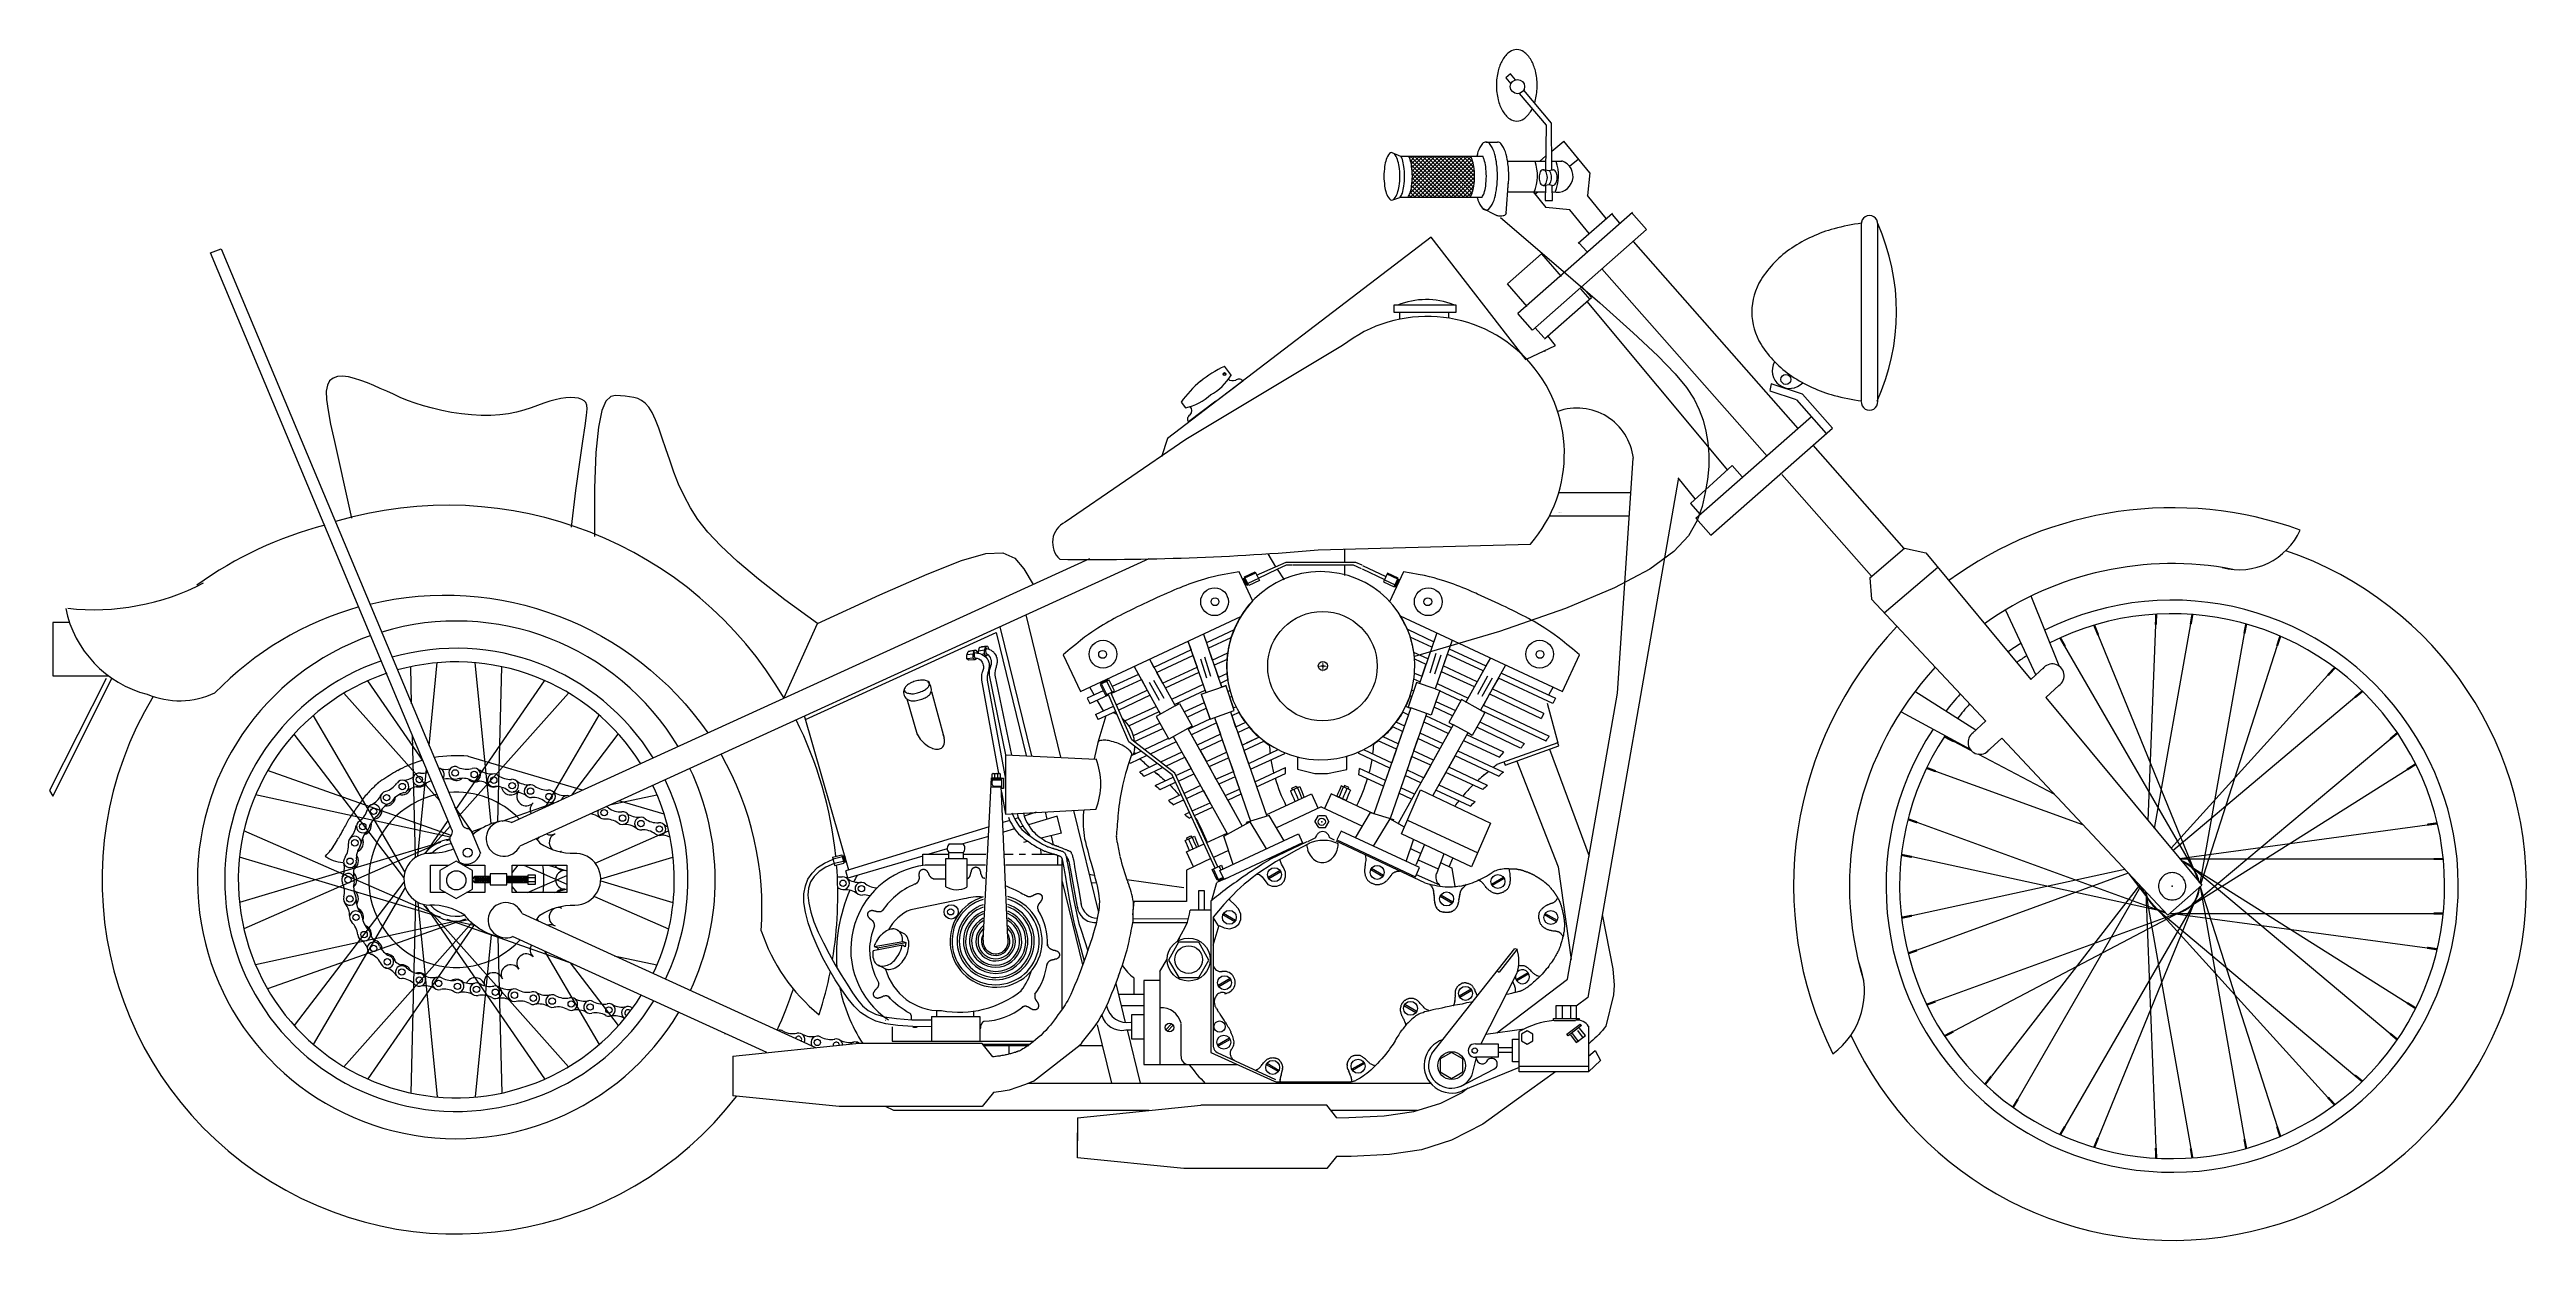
# Model space of a CAD drawing. Extents: x 0.9 to 11.8, y 2 to 7.2.
import ezdxf

# ---------------------------------------------------------------- set-up
doc = ezdxf.new("R2010")
doc.units = 0
doc.header["$MEASUREMENT"] = 0
doc.layers.get('0').update_dxf_attribs({"linetype": 'CONTINUOUS'})

msp = doc.modelspace()

# ---------------------------------------------------------------- linework, layer by layer
for p, q in [((6.804, 6.764), (6.842, 6.747)), ((7.219, 6.81), (7.269, 6.81)), ((7.508, 6.769), (7.561, 6.813)), ((7.675, 6.674), (7.561, 6.813)), ((7.314, 6.726), (7.481, 6.726)), ((7.456, 6.726), (7.481, 6.747)), ((7.47, 6.688), (7.481, 6.688)), ((7.509, 6.726), (7.552, 6.726)), ((7.509, 6.688), (7.515, 6.688)), ((7.586, 6.703), (7.625, 6.735)), ((7.675, 6.674), (7.665, 6.574)), ((6.804, 6.554), (6.843, 6.567)), ((7.307, 6.496), (7.317, 6.637)), ((7.314, 6.59), (7.48, 6.59)), ((7.426, 6.59), (7.482, 6.521)), ((7.434, 6.58), (7.447, 6.59)), ((7.47, 6.619), (7.48, 6.619)), ((7.51, 6.619), (7.513, 6.619)), ((7.51, 6.59), (7.514, 6.59)), ((7.748, 6.473), (7.665, 6.574)), ((7.282, 6.477), (7.528, 6.268)), ((7.864, 6.5), (7.358, 6.054)), ((7.587, 6.511), (7.482, 6.521)), ((7.672, 6.407), (7.587, 6.511)), ((7.625, 6.365), (7.775, 6.497)), ((7.774, 6.491), (7.807, 6.453)), ((7.859, 6.5), (7.925, 6.425)), ((8.872, 5.67), (8.872, 6.452)), ((8.942, 6.447), (8.942, 5.667)), ((1.602, 6.322), (1.649, 6.339)), ((1.649, 6.339), (2.712, 3.798)), ((6.977, 6.391), (5.816, 5.504)), ((7.395, 5.85), (6.977, 6.391)), ((7.423, 5.981), (7.925, 6.425)), ((7.662, 6.327), (7.629, 6.364)), ((7.866, 6.372), (8.592, 5.548)), ((2.666, 3.778), (1.602, 6.322)), ((7.313, 6.185), (7.463, 6.317)), ((7.463, 6.317), (7.55, 6.218)), ((7.528, 6.268), (7.72, 6.101)), ((8.456, 5.426), (7.729, 6.251)), ((7.4, 6.086), (7.313, 6.185)), ((7.476, 5.943), (7.683, 6.125)), ((7.635, 6.163), (7.675, 6.117)), ((7.642, 6.171), (7.683, 6.125)), ((7.087, 6.091), (6.812, 6.091)), ((6.812, 6.091), (6.812, 6.061)), ((6.812, 6.061), (7.087, 6.061)), ((6.837, 6.061), (6.837, 6.029)), ((7.054, 6.034), (7.054, 6.061)), ((7.087, 6.061), (7.087, 6.091)), ((7.423, 5.981), (7.358, 6.054)), ((8.283, 5.365), (7.664, 6.108)), ((7.72, 6.101), (7.867, 5.969)), ((7.397, 5.854), (7.525, 5.913)), ((7.434, 5.993), (7.474, 5.948)), ((7.476, 5.943), (7.48, 5.946)), ((7.476, 5.889), (7.48, 5.892)), ((7.867, 5.969), (7.975, 5.868)), ((6.066, 5.822), (6.096, 5.782)), ((7.975, 5.868), (8.051, 5.789)), ((8.051, 5.789), (8.102, 5.728)), ((2.116, 5.739), (2.111, 5.712)), ((2.111, 5.712), (2.112, 5.676)), ((2.112, 5.676), (2.119, 5.628)), ((2.126, 5.758), (2.116, 5.739)), ((2.141, 5.77), (2.126, 5.758)), ((2.161, 5.777), (2.141, 5.77)), ((2.183, 5.778), (2.161, 5.777)), ((2.209, 5.775), (2.183, 5.778)), ((2.236, 5.769), (2.209, 5.775)), ((2.264, 5.76), (2.236, 5.769)), ((2.293, 5.749), (2.264, 5.76)), ((2.321, 5.737), (2.293, 5.749)), ((2.349, 5.725), (2.321, 5.737)), ((2.378, 5.712), (2.349, 5.725)), ((2.407, 5.699), (2.378, 5.712)), ((2.437, 5.685), (2.407, 5.699)), ((2.469, 5.672), (2.437, 5.685)), ((2.503, 5.66), (2.469, 5.672)), ((3.12, 5.675), (3.096, 5.668)), ((3.144, 5.68), (3.12, 5.675)), ((3.166, 5.683), (3.144, 5.68)), ((3.187, 5.684), (3.166, 5.683)), ((3.206, 5.683), (3.187, 5.684)), ((3.222, 5.681), (3.206, 5.683)), ((3.236, 5.676), (3.222, 5.681)), ((3.247, 5.67), (3.236, 5.676)), ((3.364, 5.689), (3.343, 5.669)), ((3.385, 5.694), (3.364, 5.689)), ((3.407, 5.692), (3.385, 5.694)), ((3.427, 5.69), (3.407, 5.692)), ((3.447, 5.688), (3.427, 5.69)), ((3.465, 5.685), (3.447, 5.688)), ((3.483, 5.68), (3.465, 5.685)), ((3.5, 5.672), (3.483, 5.68)), ((8.102, 5.728), (8.135, 5.677)), ((8.135, 5.677), (8.157, 5.631)), ((8.474, 5.745), (8.468, 5.715)), ((8.586, 5.675), (8.47, 5.713)), ((8.612, 5.7), (8.474, 5.745)), ((8.586, 5.675), (8.717, 5.526)), ((8.612, 5.7), (8.745, 5.55)), ((2.119, 5.628), (2.13, 5.567)), ((2.13, 5.567), (2.147, 5.491)), ((2.54, 5.648), (2.503, 5.66)), ((2.579, 5.637), (2.54, 5.648)), ((2.62, 5.628), (2.579, 5.637)), ((2.663, 5.619), (2.62, 5.628)), ((2.707, 5.613), (2.663, 5.619)), ((2.751, 5.608), (2.707, 5.613)), ((2.794, 5.605), (2.751, 5.608)), ((2.836, 5.605), (2.794, 5.605)), ((2.876, 5.608), (2.836, 5.605)), ((2.914, 5.613), (2.876, 5.608)), ((2.949, 5.62), (2.914, 5.613)), ((2.982, 5.629), (2.949, 5.62)), ((3.013, 5.639), (2.982, 5.629)), ((3.042, 5.649), (3.013, 5.639)), ((3.07, 5.659), (3.042, 5.649)), ((3.096, 5.668), (3.07, 5.659)), ((3.254, 5.662), (3.247, 5.67)), ((3.251, 5.56), (3.257, 5.605)), ((3.259, 5.651), (3.254, 5.662)), ((3.257, 5.605), (3.26, 5.634)), ((3.26, 5.634), (3.259, 5.651)), ((3.325, 5.627), (3.31, 5.554)), ((3.343, 5.669), (3.325, 5.627)), ((3.516, 5.66), (3.5, 5.672)), ((3.532, 5.642), (3.516, 5.66)), ((3.547, 5.618), (3.532, 5.642)), ((3.561, 5.586), (3.547, 5.618)), ((3.576, 5.549), (3.561, 5.586)), ((5.876, 5.664), (5.895, 5.639)), ((8.143, 5.153), (8.652, 5.601)), ((8.157, 5.631), (8.174, 5.585)), ((8.174, 5.585), (8.187, 5.536)), ((2.147, 5.491), (2.168, 5.398)), ((3.228, 5.4), (3.241, 5.493)), ((3.241, 5.493), (3.251, 5.56)), ((3.31, 5.554), (3.298, 5.443)), ((3.591, 5.505), (3.576, 5.549)), ((3.607, 5.458), (3.591, 5.505)), ((3.624, 5.408), (3.607, 5.458)), ((5.816, 5.504), (5.79, 5.424)), ((8.187, 5.536), (8.195, 5.486)), ((8.195, 5.486), (8.199, 5.434)), ((8.209, 5.078), (8.745, 5.55)), ((8.658, 5.474), (9.059, 5.019)), ((2.168, 5.398), (2.193, 5.286)), ((3.211, 5.275), (3.228, 5.4)), ((3.298, 5.443), (3.292, 5.285)), ((3.642, 5.356), (3.624, 5.408)), ((3.663, 5.303), (3.642, 5.356)), ((7.798, 4.383), (7.867, 5.418)), ((8.302, 5.385), (8.119, 5.218)), ((8.199, 5.38), (8.194, 5.324)), ((8.199, 5.434), (8.199, 5.38)), ((8.302, 5.385), (8.347, 5.335)), ((8.916, 4.897), (8.521, 5.346)), ((2.193, 5.286), (2.223, 5.153)), ((3.191, 5.113), (3.211, 5.275)), ((3.292, 5.285), (3.292, 5.072)), ((3.687, 5.251), (3.663, 5.303)), ((3.715, 5.199), (3.687, 5.251)), ((7.857, 5.265), (7.539, 5.265)), ((8.064, 5.324), (7.667, 3.042)), ((8.184, 5.266), (8.17, 5.205)), ((8.194, 5.324), (8.184, 5.266)), ((3.748, 5.147), (3.715, 5.199)), ((3.792, 5.092), (3.748, 5.147)), ((7.498, 5.163), (7.85, 5.163)), ((8.148, 5.143), (8.11, 5.076)), ((8.119, 5.218), (8.162, 5.169)), ((8.209, 5.078), (8.143, 5.153)), ((8.17, 5.205), (8.148, 5.143)), ((3.849, 5.032), (3.792, 5.092)), ((3.922, 4.963), (3.849, 5.032)), ((8.11, 5.076), (8.045, 5.006)), ((8.909, 4.891), (9.061, 5.021)), ((9.061, 5.021), (9.155, 5.001)), ((2.927, 3.812), (5.474, 4.975)), ((5.734, 4.974), (2.963, 3.709)), ((4.015, 4.885), (3.922, 4.963)), ((4.757, 4.907), (4.909, 4.967)), ((4.909, 4.967), (5.016, 4.998)), ((5.016, 4.998), (5.091, 5)), ((5.091, 5), (5.143, 4.977)), ((5.143, 4.977), (5.183, 4.93)), ((5.183, 4.93), (5.224, 4.861)), ((6.097, 4.911), (6.066, 4.905)), ((6.132, 4.917), (6.097, 4.911)), ((6.192, 4.788), (6.132, 4.917)), ((6.155, 4.895), (6.202, 4.917)), ((6.157, 4.89), (6.205, 4.912)), ((6.202, 4.917), (6.221, 4.878)), ((6.208, 4.902), (6.292, 4.939)), ((6.257, 4.996), (6.292, 4.939)), ((6.292, 4.939), (6.338, 4.96)), ((6.299, 4.929), (6.329, 4.882)), ((6.338, 4.96), (6.359, 4.96)), ((6.361, 4.96), (6.596, 4.96)), ((6.596, 5.016), (6.596, 4.96)), ((6.596, 4.948), (6.596, 4.901)), ((6.675, 4.945), (6.778, 4.896)), ((6.785, 4.911), (6.767, 4.872)), ((6.832, 4.889), (6.785, 4.911)), ((6.855, 4.917), (6.793, 4.784)), ((6.889, 4.911), (6.855, 4.917)), ((6.92, 4.905), (6.889, 4.911)), ((7.94, 4.929), (7.785, 4.846)), ((8.045, 5.006), (7.94, 4.929)), ((8.972, 4.736), (9.208, 4.937)), ((4.131, 4.794), (4.015, 4.885)), ((4.274, 4.689), (4.549, 4.815)), ((4.549, 4.815), (4.757, 4.907)), ((5.767, 4.802), (5.752, 4.795)), ((5.783, 4.809), (5.767, 4.802)), ((5.798, 4.816), (5.783, 4.809)), ((5.814, 4.823), (5.798, 4.816)), ((5.829, 4.829), (5.814, 4.823)), ((5.843, 4.836), (5.829, 4.829)), ((5.857, 4.842), (5.843, 4.836)), ((5.871, 4.847), (5.857, 4.842)), ((5.884, 4.852), (5.871, 4.847)), ((5.897, 4.857), (5.884, 4.852)), ((5.91, 4.862), (5.897, 4.857)), ((5.923, 4.867), (5.91, 4.862)), ((5.936, 4.871), (5.923, 4.867)), ((5.95, 4.876), (5.936, 4.871)), ((5.964, 4.88), (5.95, 4.876)), ((5.979, 4.885), (5.964, 4.88)), ((5.997, 4.89), (5.979, 4.885)), ((6.017, 4.894), (5.997, 4.89)), ((6.04, 4.9), (6.017, 4.894)), ((6.066, 4.905), (6.04, 4.9)), ((6.15, 4.887), (6.157, 4.891)), ((6.165, 4.856), (6.15, 4.887)), ((6.165, 4.856), (6.152, 4.888)), ((6.166, 4.857), (6.153, 4.889)), ((6.174, 4.856), (6.155, 4.895)), ((6.168, 4.858), (6.155, 4.89)), ((6.17, 4.858), (6.156, 4.89)), ((6.172, 4.86), (6.165, 4.856)), ((6.216, 4.888), (6.169, 4.865)), ((6.221, 4.878), (6.174, 4.856)), ((6.767, 4.872), (6.814, 4.85)), ((6.771, 4.881), (6.818, 4.859)), ((6.83, 4.884), (6.783, 4.906)), ((6.814, 4.85), (6.832, 4.889)), ((6.815, 4.853), (6.822, 4.85)), ((6.818, 4.852), (6.831, 4.884)), ((6.819, 4.851), (6.832, 4.883)), ((6.821, 4.851), (6.834, 4.883)), ((6.822, 4.85), (6.836, 4.882)), ((6.822, 4.85), (6.837, 4.881)), ((6.837, 4.881), (6.83, 4.884)), ((6.947, 4.9), (6.92, 4.905)), ((6.97, 4.894), (6.947, 4.9)), ((6.99, 4.89), (6.97, 4.894)), ((7.007, 4.885), (6.99, 4.89)), ((7.023, 4.88), (7.007, 4.885)), ((7.037, 4.876), (7.023, 4.88)), ((7.051, 4.871), (7.037, 4.876)), ((7.064, 4.867), (7.051, 4.871)), ((7.077, 4.862), (7.064, 4.867)), ((7.09, 4.857), (7.077, 4.862)), ((7.103, 4.852), (7.09, 4.857)), ((7.116, 4.847), (7.103, 4.852)), ((7.13, 4.842), (7.116, 4.847)), ((7.143, 4.836), (7.13, 4.842)), ((7.158, 4.829), (7.143, 4.836)), ((7.173, 4.823), (7.158, 4.829)), ((7.181, 4.819), (7.173, 4.823)), ((7.275, 4.776), (7.181, 4.819)), ((7.785, 4.846), (7.568, 4.755)), ((8.909, 4.891), (8.916, 4.797)), ((9.742, 4.502), (9.619, 4.809)), ((0.981, 4.694), (0.907, 4.694)), ((0.907, 4.694), (0.907, 4.459)), ((4.274, 4.689), (4.131, 4.794)), ((5.192, 4.727), (5.345, 4.101)), ((5.432, 4.39), (6.139, 4.72)), ((5.545, 4.691), (5.533, 4.684)), ((5.557, 4.698), (5.545, 4.691)), ((5.569, 4.704), (5.557, 4.698)), ((5.581, 4.711), (5.569, 4.704)), ((5.594, 4.718), (5.581, 4.711)), ((5.607, 4.725), (5.594, 4.718)), ((5.621, 4.732), (5.607, 4.725)), ((5.636, 4.739), (5.621, 4.732)), ((5.651, 4.747), (5.636, 4.739)), ((5.666, 4.754), (5.651, 4.747)), ((5.682, 4.762), (5.666, 4.754)), ((5.697, 4.769), (5.682, 4.762)), ((5.712, 4.776), (5.697, 4.769)), ((5.725, 4.782), (5.712, 4.776)), ((5.737, 4.788), (5.725, 4.782)), ((5.752, 4.795), (5.737, 4.788)), ((6.841, 4.723), (7.555, 4.39)), ((7.29, 4.769), (7.275, 4.776)), ((7.568, 4.755), (7.278, 4.654)), ((7.305, 4.762), (7.29, 4.769)), ((7.32, 4.754), (7.305, 4.762)), ((7.336, 4.747), (7.32, 4.754)), ((7.351, 4.739), (7.336, 4.747)), ((7.365, 4.732), (7.351, 4.739)), ((7.379, 4.725), (7.365, 4.732)), ((7.393, 4.718), (7.379, 4.725)), ((7.406, 4.711), (7.393, 4.718)), ((7.418, 4.704), (7.406, 4.711)), ((7.43, 4.698), (7.418, 4.704)), ((7.442, 4.691), (7.43, 4.698)), ((7.454, 4.684), (7.442, 4.691)), ((9.506, 4.748), (9.639, 4.462)), ((4.127, 4.36), (4.274, 4.689)), ((4.222, 4.267), (5.061, 4.65)), ((4.983, 4.568), (4.988, 4.583)), ((4.988, 4.583), (4.996, 4.586)), ((5.023, 4.589), (4.996, 4.586)), ((5.01, 4.571), (5.016, 4.586)), ((5.016, 4.586), (5.023, 4.589)), ((5.023, 4.589), (5.028, 4.58)), ((5.061, 4.65), (5.193, 4.108)), ((5.078, 4.675), (5.217, 4.107)), ((5.412, 4.597), (5.387, 4.577)), ((5.433, 4.614), (5.412, 4.597)), ((5.451, 4.629), (5.433, 4.614)), ((5.468, 4.641), (5.451, 4.629)), ((5.483, 4.651), (5.468, 4.641)), ((5.496, 4.66), (5.483, 4.651)), ((5.509, 4.669), (5.496, 4.66)), ((5.521, 4.676), (5.509, 4.669)), ((5.533, 4.684), (5.521, 4.676)), ((6.109, 4.661), (5.987, 4.604)), ((7.278, 4.654), (6.903, 4.544)), ((7.069, 4.616), (6.995, 4.401)), ((7.069, 4.616), (7.056, 4.578)), ((7.466, 4.676), (7.454, 4.684)), ((7.478, 4.669), (7.466, 4.676)), ((7.491, 4.66), (7.478, 4.669)), ((7.504, 4.651), (7.491, 4.66)), ((7.519, 4.641), (7.504, 4.651)), ((7.535, 4.629), (7.519, 4.641)), ((7.554, 4.614), (7.535, 4.629)), ((7.575, 4.597), (7.554, 4.614)), ((7.6, 4.577), (7.575, 4.597)), ((10.344, 3.592), (9.768, 4.589)), ((10.352, 3.568), (9.914, 4.639)), ((10.134, 3.821), (10.168, 4.684)), ((10.163, 3.786), (10.322, 4.687)), ((10.364, 3.544), (10.558, 4.645)), ((10.366, 3.541), (10.702, 4.59)), ((2.487, 4.335), (2.483, 4.499)), ((2.564, 4.152), (2.6, 4.517)), ((2.838, 3.807), (2.767, 4.517)), ((2.867, 3.815), (2.884, 4.499)), ((4.932, 4.55), (4.938, 4.566)), ((4.96, 4.554), (4.932, 4.551)), ((4.932, 4.534), (4.932, 4.55)), ((4.96, 4.537), (4.932, 4.534)), ((4.939, 4.527), (4.932, 4.534)), ((4.938, 4.566), (4.946, 4.568)), ((4.967, 4.529), (4.939, 4.527)), ((4.972, 4.571), (4.946, 4.568)), ((4.96, 4.554), (4.965, 4.569)), ((4.96, 4.537), (4.96, 4.554)), ((4.967, 4.529), (4.96, 4.537)), ((4.965, 4.569), (4.972, 4.571)), ((4.975, 4.534), (4.967, 4.529)), ((4.972, 4.571), (4.977, 4.563)), ((4.975, 4.536), (4.975, 4.534)), ((4.977, 4.563), (4.977, 4.56)), ((5.01, 4.571), (4.983, 4.568)), ((4.983, 4.559), (4.983, 4.568)), ((5.01, 4.555), (4.998, 4.553)), ((5.01, 4.555), (5.01, 4.571)), ((5.018, 4.546), (5.01, 4.555)), ((5.018, 4.546), (5.01, 4.546)), ((5.025, 4.551), (5.018, 4.546)), ((5.028, 4.58), (5.028, 4.576)), ((5.387, 4.577), (5.356, 4.551)), ((5.356, 4.551), (5.432, 4.39)), ((5.736, 4.532), (5.755, 4.496)), ((5.768, 4.474), (5.928, 4.548)), ((5.954, 4.473), (5.806, 4.404)), ((5.961, 4.533), (5.987, 4.45)), ((6.007, 4.455), (5.98, 4.541)), ((6.013, 4.528), (6.081, 4.56)), ((6.973, 4.472), (6.999, 4.558)), ((7.019, 4.55), (6.992, 4.466)), ((7.048, 4.554), (7.03, 4.502)), ((7.238, 4.538), (7.13, 4.343)), ((7.206, 4.48), (7.179, 4.432)), ((7.238, 4.538), (7.218, 4.502)), ((7.555, 4.39), (7.63, 4.551)), ((7.63, 4.551), (7.6, 4.577)), ((9.618, 4.443), (9.677, 4.497)), ((1.142, 4.447), (0.893, 3.953)), ((0.907, 4.459), (1.153, 4.459)), ((0.907, 3.929), (1.167, 4.447)), ((2.612, 3.908), (2.189, 4.383)), ((2.539, 4.081), (2.294, 4.437)), ((2.682, 3.87), (3.073, 4.437)), ((2.695, 3.84), (3.178, 4.383)), ((4.776, 4.389), (4.832, 4.184)), ((5.021, 4.44), (5.102, 4.003)), ((5.056, 4.461), (5.129, 4.109)), ((5.559, 4.439), (5.52, 4.42)), ((5.52, 4.42), (5.543, 4.373)), ((5.552, 4.444), (5.521, 4.429)), ((5.552, 4.444), (5.521, 4.427)), ((5.521, 4.429), (5.524, 4.422)), ((5.552, 4.443), (5.522, 4.426)), ((5.553, 4.441), (5.523, 4.424)), ((5.554, 4.439), (5.524, 4.423)), ((5.525, 4.422), (5.548, 4.375)), ((5.543, 4.373), (5.582, 4.392)), ((5.572, 4.388), (5.549, 4.434)), ((5.555, 4.437), (5.552, 4.444)), ((5.646, 4.168), (5.554, 4.379)), ((5.582, 4.392), (5.559, 4.439)), ((5.659, 4.177), (5.567, 4.385)), ((5.739, 4.373), (5.601, 4.308)), ((5.735, 4.431), (5.779, 4.351)), ((5.754, 4.44), (5.799, 4.36)), ((5.846, 4.333), (5.981, 4.396)), ((5.964, 4.378), (6.071, 4.415)), ((6.078, 4.469), (6.04, 4.451)), ((6.054, 4.41), (6.072, 4.416)), ((6.11, 4.306), (6.072, 4.417)), ((6.106, 4.317), (6.09, 4.365)), ((6.994, 4.401), (6.912, 4.43)), ((6.995, 4.401), (7.015, 4.394)), ((7.015, 4.394), (6.998, 4.346)), ((7.225, 4.457), (7.181, 4.377)), ((7.245, 4.448), (7.2, 4.368)), ((7.473, 4.293), (7.246, 4.401)), ((7.513, 4.337), (7.273, 4.448)), ((7.578, 3.122), (7.798, 4.383)), ((9.375, 4.219), (9.107, 4.389)), ((9.684, 4.363), (9.742, 4.417)), ((10.235, 3.7), (10.926, 4.461)), ((10.243, 3.69), (11.045, 4.364)), ((2.457, 3.595), (2.054, 4.285)), ((3.077, 3.88), (3.313, 4.285)), ((4.413, 3.603), (4.218, 4.283)), ((5.544, 4.282), (5.509, 4.165)), ((5.767, 4.324), (5.629, 4.26)), ((5.85, 4.326), (5.766, 4.28)), ((5.766, 4.28), (5.796, 4.227)), ((5.785, 4.29), (5.785, 4.29)), ((5.902, 4.277), (5.925, 4.237)), ((5.986, 4.316), (6.002, 4.269)), ((6.002, 4.269), (6.003, 4.269)), ((6.003, 4.268), (6.11, 4.306)), ((6.023, 4.275), (6.182, 3.819)), ((6.093, 4.3), (6.253, 3.841)), ((6.887, 4.317), (6.725, 3.851)), ((6.977, 4.286), (6.887, 4.317)), ((6.998, 4.346), (6.977, 4.286)), ((7.13, 4.343), (7.128, 4.344)), ((7.191, 4.256), (7.387, 4.16)), ((7.483, 4.171), (7.194, 4.308)), ((9.046, 4.3), (9.35, 4.135)), ((9.359, 4.204), (9.42, 4.26)), ((2.453, 3.57), (1.97, 4.202)), ((2.504, 3.658), (2.491, 4.198)), ((3.192, 3.933), (3.397, 4.202)), ((5.836, 4.023), (5.646, 4.168)), ((5.848, 4.03), (5.659, 4.177)), ((5.783, 4.25), (5.665, 4.195)), ((5.854, 4.168), (5.74, 4.114)), ((5.925, 4.237), (5.906, 4.226)), ((5.906, 4.226), (6.145, 3.797)), ((6.032, 4.251), (5.921, 4.199)), ((5.959, 4.131), (6.057, 4.177)), ((6.159, 4.253), (6.116, 4.233)), ((6.144, 4.154), (6.218, 4.189)), ((6.152, 4.13), (6.24, 4.171)), ((6.164, 4.164), (6.218, 4.189)), ((6.832, 4.159), (6.765, 4.19)), ((6.927, 4.207), (7.028, 4.16)), ((7.146, 4.204), (7.073, 4.245)), ((7.297, 4.123), (7.134, 4.199)), ((7.534, 4.164), (7.266, 4.068)), ((7.303, 4.065), (7.539, 4.151)), ((7.539, 4.151), (7.533, 4.166)), ((9.354, 4.13), (9.278, 4.17)), ((9.423, 4.123), (9.49, 4.184)), ((10.317, 3.44), (11.2, 4.18)), ((2.661, 3.756), (1.853, 4.041)), ((2.515, 3.665), (2.553, 4.048)), ((3.24, 3.955), (2.736, 4.104)), ((5.102, 4.11), (5.102, 3.85)), ((5.102, 4.11), (5.5, 4.092)), ((5.671, 4.134), (5.664, 4.111)), ((5.713, 4.017), (5.794, 4.055)), ((5.808, 4.061), (5.892, 4.1)), ((5.853, 4.019), (5.92, 4.05)), ((5.987, 4.081), (6.076, 4.123)), ((5.999, 4.059), (6.085, 4.098)), ((6.302, 4.132), (6.172, 4.071)), ((6.181, 4.047), (6.332, 4.117)), ((6.2, 3.992), (6.335, 4.055)), ((6.332, 4.117), (6.332, 4.118)), ((6.335, 4.029), (6.335, 4.055)), ((6.388, 4.098), (6.388, 4.048)), ((6.388, 4.048), (6.465, 4.028)), ((6.52, 4.028), (6.606, 4.046)), ((6.606, 4.046), (6.606, 4.104)), ((6.658, 4.116), (6.658, 4.121)), ((6.795, 4.052), (6.658, 4.116)), ((6.659, 4.023), (6.662, 4.05)), ((6.776, 3.997), (6.662, 4.05)), ((6.682, 4.133), (6.803, 4.076)), ((6.987, 4.087), (6.899, 4.128)), ((7.225, 3.976), (7.054, 4.056)), ((7.095, 4.129), (7.295, 4.035)), ((7.278, 4.1), (7.297, 4.123)), ((7.297, 4.081), (7.303, 4.065)), ((7.354, 4.083), (7.536, 3.617)), ((7.498, 4.136), (7.673, 3.664)), ((9.847, 3.802), (9.199, 4.038)), ((9.721, 3.937), (9.386, 4.113)), ((10.295, 3.428), (11.275, 4.046)), ((0.893, 3.953), (0.907, 3.929)), ((2.657, 3.748), (1.8, 3.935)), ((3.359, 3.89), (3.567, 3.935)), ((5.004, 3.295), (5.041, 4.009)), ((5.039, 3.97), (5.085, 3.97)), ((5.041, 4.009), (5.083, 4.009)), ((5.041, 4.004), (5.083, 4.004)), ((5.043, 4.026), (5.045, 4.028)), ((5.043, 4.009), (5.043, 4.026)), ((5.045, 4.028), (5.078, 4.028)), ((5.047, 4.001), (5.087, 4.001)), ((5.047, 3.973), (5.087, 3.973)), ((5.054, 4.026), (5.054, 4.009)), ((5.069, 4.009), (5.069, 4.026)), ((5.08, 4.026), (5.078, 4.028)), ((5.08, 4.009), (5.08, 4.026)), ((5.087, 3.963), (5.087, 4.008)), ((5.087, 4.008), (5.093, 4.008)), ((5.093, 3.963), (5.087, 3.963)), ((5.093, 4.008), (5.093, 3.963)), ((5.762, 3.976), (5.841, 4.013)), ((6.026, 3.611), (5.836, 4.023)), ((6.038, 3.617), (5.848, 4.03)), ((5.974, 3.952), (5.944, 3.939)), ((6.114, 4.014), (6.042, 3.982)), ((6.07, 3.931), (6.133, 3.96)), ((6.251, 3.846), (6.45, 3.939)), ((6.364, 3.964), (6.382, 3.973)), ((6.367, 3.957), (6.364, 3.964)), ((6.382, 3.973), (6.387, 3.966)), ((6.45, 3.939), (6.48, 3.874)), ((6.465, 4.028), (6.52, 4.028)), ((6.537, 3.939), (6.507, 3.874)), ((6.725, 3.851), (6.537, 3.939)), ((6.603, 3.91), (6.562, 3.929)), ((6.843, 3.966), (6.796, 3.831)), ((6.904, 3.937), (6.843, 3.966)), ((6.847, 3.762), (6.93, 3.957)), ((6.93, 3.957), (7.238, 3.81)), ((7.149, 3.885), (6.998, 3.955)), ((2.548, 3.676), (2.648, 3.821)), ((2.76, 3.762), (2.677, 3.882)), ((2.886, 3.819), (3.135, 3.907)), ((3.599, 3.849), (3.4, 3.908)), ((5.121, 3.822), (5.091, 3.813)), ((5.102, 3.85), (5.501, 3.872)), ((5.115, 3.836), (5.122, 3.819)), ((5.122, 3.819), (5.13, 3.805)), ((5.13, 3.855), (5.137, 3.839)), ((5.137, 3.839), (5.145, 3.824)), ((5.158, 3.833), (5.142, 3.828)), ((5.145, 3.824), (5.152, 3.812)), ((5.181, 3.855), (5.184, 3.841)), ((5.238, 3.858), (5.184, 3.841)), ((5.184, 3.841), (5.191, 3.825)), ((5.191, 3.825), (5.198, 3.811)), ((5.33, 3.84), (5.203, 3.803)), ((5.277, 3.86), (5.285, 3.827)), ((5.349, 3.765), (5.33, 3.84)), ((5.402, 3.866), (5.512, 3.416)), ((5.445, 3.847), (5.444, 3.827)), ((5.444, 3.827), (5.444, 3.811)), ((5.448, 3.869), (5.445, 3.847)), ((5.892, 3.848), (5.912, 3.858)), ((5.925, 3.864), (6.003, 3.9)), ((6.263, 3.844), (6.162, 3.813)), ((6.329, 3.732), (6.263, 3.844)), ((6.493, 3.881), (6.296, 3.789)), ((6.465, 3.816), (6.481, 3.843)), ((6.482, 3.843), (6.511, 3.843)), ((6.493, 3.881), (6.674, 3.796)), ((6.511, 3.843), (6.527, 3.816)), ((6.644, 3.745), (6.71, 3.857)), ((6.71, 3.857), (6.811, 3.826)), ((6.795, 3.829), (6.722, 3.709)), ((6.86, 3.792), (6.795, 3.829)), ((6.811, 3.826), (6.809, 3.821)), ((6.873, 3.823), (7.182, 3.679)), ((2.615, 3.725), (1.729, 3.46)), ((2.578, 3.413), (1.748, 3.776)), ((2.576, 3.707), (2.658, 3.798)), ((2.642, 3.734), (2.656, 3.738)), ((2.698, 3.638), (2.656, 3.737)), ((2.749, 3.776), (2.79, 3.677)), ((2.75, 3.772), (2.798, 3.789)), ((3.04, 3.735), (3.051, 3.749)), ((3.295, 3.634), (3.619, 3.776)), ((5.03, 3.794), (4.4, 3.6)), ((4.855, 3.718), (4.915, 3.718)), ((5.027, 3.751), (4.915, 3.718)), ((5.13, 3.805), (5.137, 3.792)), ((5.137, 3.792), (5.145, 3.781)), ((5.145, 3.781), (5.152, 3.772)), ((5.152, 3.812), (5.16, 3.801)), ((5.152, 3.772), (5.16, 3.763)), ((5.16, 3.801), (5.167, 3.791)), ((5.16, 3.763), (5.169, 3.755)), ((5.167, 3.791), (5.175, 3.782)), ((5.169, 3.755), (5.177, 3.748)), ((5.175, 3.782), (5.183, 3.775)), ((5.177, 3.748), (5.185, 3.741)), ((5.198, 3.729), (5.181, 3.724)), ((5.183, 3.775), (5.192, 3.767)), ((5.185, 3.741), (5.194, 3.735)), ((5.192, 3.767), (5.2, 3.761)), ((5.194, 3.735), (5.203, 3.729)), ((5.198, 3.811), (5.206, 3.798)), ((5.2, 3.761), (5.209, 3.754)), ((5.203, 3.729), (5.211, 3.723)), ((5.206, 3.798), (5.213, 3.787)), ((5.209, 3.754), (5.218, 3.748)), ((5.211, 3.723), (5.219, 3.717)), ((5.213, 3.787), (5.22, 3.778)), ((5.218, 3.748), (5.226, 3.742)), ((5.219, 3.717), (5.227, 3.713)), ((5.22, 3.778), (5.228, 3.77)), ((5.226, 3.742), (5.234, 3.737)), ((5.227, 3.713), (5.234, 3.708)), ((5.228, 3.77), (5.235, 3.762)), ((5.234, 3.737), (5.242, 3.732)), ((5.235, 3.762), (5.243, 3.756)), ((5.242, 3.732), (5.249, 3.727)), ((5.243, 3.756), (5.25, 3.75)), ((5.249, 3.727), (5.256, 3.723)), ((5.25, 3.75), (5.258, 3.745)), ((5.256, 3.723), (5.261, 3.72)), ((5.258, 3.745), (5.265, 3.74)), ((5.349, 3.765), (5.259, 3.744)), ((5.261, 3.72), (5.266, 3.717)), ((5.265, 3.74), (5.272, 3.735)), ((5.266, 3.717), (5.271, 3.715)), ((5.271, 3.715), (5.275, 3.713)), ((5.272, 3.735), (5.279, 3.731)), ((5.275, 3.713), (5.278, 3.711)), ((5.278, 3.711), (5.282, 3.709)), ((5.279, 3.731), (5.286, 3.727)), ((5.282, 3.709), (5.285, 3.708)), ((5.286, 3.727), (5.293, 3.724)), ((5.293, 3.724), (5.299, 3.721)), ((5.299, 3.721), (5.305, 3.719)), ((5.303, 3.754), (5.312, 3.715)), ((5.305, 3.719), (5.31, 3.716)), ((5.31, 3.716), (5.316, 3.714)), ((5.316, 3.714), (5.321, 3.712)), ((5.321, 3.712), (5.325, 3.711)), ((5.325, 3.711), (5.33, 3.709)), ((5.33, 3.709), (5.334, 3.708)), ((5.444, 3.811), (5.445, 3.796)), ((5.445, 3.796), (5.446, 3.782)), ((5.446, 3.782), (5.447, 3.769)), ((5.447, 3.769), (5.449, 3.755)), ((5.449, 3.755), (5.451, 3.741)), ((5.451, 3.741), (5.455, 3.727)), ((5.455, 3.727), (5.458, 3.711)), ((5.458, 3.711), (5.463, 3.694)), ((5.9, 3.683), (5.977, 3.718)), ((5.989, 3.724), (6.078, 3.766)), ((6.047, 3.601), (6.393, 3.762)), ((6.064, 3.752), (6.178, 3.816)), ((6.105, 3.628), (6.064, 3.752)), ((6.411, 3.723), (6.065, 3.562)), ((6.162, 3.813), (6.164, 3.808)), ((6.178, 3.816), (6.251, 3.696)), ((6.439, 3.72), (6.381, 3.689)), ((6.393, 3.762), (6.411, 3.723)), ((6.465, 3.816), (6.481, 3.79)), ((6.482, 3.79), (6.511, 3.79)), ((6.511, 3.79), (6.527, 3.816)), ((6.949, 3.547), (6.559, 3.731)), ((6.58, 3.775), (6.562, 3.736)), ((6.562, 3.736), (6.908, 3.574)), ((6.926, 3.614), (6.58, 3.775)), ((7.155, 3.617), (6.847, 3.762)), ((6.867, 3.641), (6.899, 3.736)), ((6.912, 3.629), (6.948, 3.715)), ((7.238, 3.81), (7.155, 3.617)), ((10.199, 3.419), (9.117, 3.813)), ((10.273, 3.654), (11.363, 3.803)), ((2.615, 3.396), (1.729, 3.66)), ((2.578, 3.708), (1.748, 3.344)), ((2.107, 3.665), (2.114, 3.66)), ((2.114, 3.66), (2.122, 3.654)), ((2.122, 3.654), (2.131, 3.65)), ((2.131, 3.65), (2.141, 3.646)), ((2.141, 3.646), (2.152, 3.643)), ((2.152, 3.643), (2.163, 3.64)), ((2.163, 3.64), (2.174, 3.638)), ((2.174, 3.638), (2.184, 3.636)), ((2.57, 3.504), (2.57, 3.624)), ((2.57, 3.624), (2.651, 3.624)), ((2.684, 3.643), (2.612, 3.601)), ((2.612, 3.601), (2.612, 3.519)), ((2.755, 3.601), (2.684, 3.643)), ((2.716, 3.624), (2.81, 3.624)), ((2.755, 3.519), (2.755, 3.601)), ((2.81, 3.624), (2.81, 3.576)), ((2.93, 3.576), (2.93, 3.624)), ((2.93, 3.591), (2.956, 3.624)), ((2.93, 3.624), (3.17, 3.624)), ((2.981, 3.624), (3.17, 3.541)), ((3.09, 3.624), (3.17, 3.6)), ((3.17, 3.624), (3.17, 3.504)), ((3.321, 3.565), (3.638, 3.66)), ((4.251, 3.59), (4.275, 3.614)), ((4.275, 3.614), (4.306, 3.634)), ((4.311, 3.616), (4.282, 3.597)), ((4.306, 3.634), (4.343, 3.651)), ((4.348, 3.632), (4.311, 3.616)), ((4.341, 3.66), (4.382, 3.67)), ((4.341, 3.66), (4.35, 3.623)), ((4.343, 3.653), (4.384, 3.663)), ((4.348, 3.633), (4.389, 3.643)), ((4.35, 3.623), (4.391, 3.633)), ((4.382, 3.67), (4.391, 3.633)), ((4.384, 3.665), (4.394, 3.668)), ((4.393, 3.638), (4.385, 3.665)), ((4.392, 3.638), (4.386, 3.656)), ((4.395, 3.639), (4.387, 3.666)), ((4.397, 3.639), (4.389, 3.666)), ((4.399, 3.64), (4.39, 3.666)), ((4.39, 3.638), (4.401, 3.64)), ((4.4, 3.64), (4.392, 3.667)), ((4.398, 3.652), (4.393, 3.667)), ((4.394, 3.668), (4.401, 3.64)), ((4.408, 3.567), (4.4, 3.6)), ((4.726, 3.599), (4.727, 3.6)), ((4.727, 3.6), (4.728, 3.601)), ((4.728, 3.601), (4.729, 3.602)), ((4.729, 3.602), (4.73, 3.603)), ((4.73, 3.603), (4.731, 3.604)), ((4.731, 3.604), (4.732, 3.604)), ((4.732, 3.604), (4.733, 3.605)), ((4.733, 3.605), (4.734, 3.605)), ((4.734, 3.605), (4.735, 3.606)), ((4.735, 3.606), (4.736, 3.606)), ((4.736, 3.606), (4.737, 3.606)), ((4.737, 3.606), (4.738, 3.607)), ((4.738, 3.623), (4.738, 3.673)), ((4.738, 3.673), (4.853, 3.673)), ((4.738, 3.607), (4.739, 3.607)), ((4.739, 3.607), (4.74, 3.607)), ((4.74, 3.607), (4.741, 3.607)), ((4.741, 3.607), (4.742, 3.607)), ((4.742, 3.607), (4.743, 3.607)), ((4.743, 3.607), (4.744, 3.607)), ((4.744, 3.607), (4.746, 3.606)), ((4.746, 3.606), (4.747, 3.606)), ((4.747, 3.606), (4.748, 3.606)), ((4.748, 3.606), (4.749, 3.605)), ((4.749, 3.605), (4.75, 3.604)), ((4.75, 3.604), (4.751, 3.604)), ((4.751, 3.604), (4.752, 3.603)), ((4.752, 3.603), (4.753, 3.602)), ((4.753, 3.602), (4.754, 3.602)), ((4.754, 3.602), (4.755, 3.601)), ((4.755, 3.601), (4.756, 3.6)), ((4.756, 3.6), (4.757, 3.599)), ((4.839, 3.53), (4.839, 3.654)), ((4.839, 3.654), (4.932, 3.654)), ((4.852, 3.681), (4.916, 3.681)), ((4.853, 3.654), (4.853, 3.681)), ((4.916, 3.68), (4.916, 3.654)), ((4.916, 3.673), (5.016, 3.673)), ((4.932, 3.654), (4.932, 3.528)), ((4.952, 3.6), (4.953, 3.6)), ((4.952, 3.599), (4.952, 3.6)), ((4.953, 3.603), (4.954, 3.603)), ((4.953, 3.603), (4.953, 3.603)), ((4.953, 3.603), (4.953, 3.603)), ((4.953, 3.602), (4.953, 3.603)), ((4.953, 3.602), (4.953, 3.602)), ((4.953, 3.602), (4.953, 3.602)), ((4.953, 3.602), (4.953, 3.602)), ((4.953, 3.602), (4.953, 3.602)), ((4.953, 3.602), (4.953, 3.602)), ((4.953, 3.602), (4.953, 3.602)), ((4.953, 3.601), (4.953, 3.602)), ((4.953, 3.601), (4.953, 3.601)), ((4.953, 3.601), (4.953, 3.601)), ((4.953, 3.601), (4.953, 3.601)), ((4.953, 3.601), (4.953, 3.601)), ((4.953, 3.601), (4.953, 3.601)), ((4.953, 3.601), (4.953, 3.601)), ((4.953, 3.601), (4.953, 3.601)), ((4.953, 3.6), (4.953, 3.601)), ((4.953, 3.6), (4.953, 3.6)), ((4.953, 3.6), (4.953, 3.6)), ((4.953, 3.6), (4.953, 3.6)), ((4.953, 3.6), (4.953, 3.6)), ((4.953, 3.6), (4.953, 3.6)), ((4.953, 3.6), (4.953, 3.6)), ((4.954, 3.605), (4.955, 3.605)), ((4.954, 3.605), (4.954, 3.605)), ((4.954, 3.605), (4.954, 3.605)), ((4.954, 3.605), (4.954, 3.605)), ((4.954, 3.605), (4.954, 3.605)), ((4.954, 3.605), (4.954, 3.605)), ((4.954, 3.604), (4.954, 3.605)), ((4.954, 3.604), (4.954, 3.604)), ((4.954, 3.604), (4.954, 3.604)), ((4.954, 3.604), (4.954, 3.604)), ((4.954, 3.604), (4.954, 3.604)), ((4.954, 3.604), (4.954, 3.604)), ((4.954, 3.604), (4.954, 3.604)), ((4.954, 3.603), (4.954, 3.604)), ((4.954, 3.603), (4.954, 3.603)), ((4.954, 3.603), (4.954, 3.603)), ((4.954, 3.603), (4.954, 3.603)), ((4.954, 3.603), (4.954, 3.603)), ((4.955, 3.607), (4.956, 3.607)), ((4.955, 3.607), (4.955, 3.607)), ((4.955, 3.607), (4.955, 3.607)), ((4.955, 3.607), (4.955, 3.607)), ((4.955, 3.607), (4.955, 3.607)), ((4.955, 3.606), (4.955, 3.607)), ((4.955, 3.606), (4.955, 3.606)), ((4.955, 3.606), (4.955, 3.606)), ((4.955, 3.606), (4.955, 3.606)), ((4.955, 3.606), (4.955, 3.606)), ((4.955, 3.606), (4.955, 3.606)), ((4.955, 3.606), (4.955, 3.606)), ((4.955, 3.606), (4.955, 3.606)), ((4.955, 3.605), (4.955, 3.606)), ((4.956, 3.609), (4.957, 3.609)), ((4.956, 3.609), (4.956, 3.609)), ((4.956, 3.608), (4.956, 3.609)), ((4.956, 3.608), (4.956, 3.608)), ((4.956, 3.608), (4.956, 3.608)), ((4.956, 3.608), (4.956, 3.608)), ((4.956, 3.608), (4.956, 3.608)), ((4.956, 3.608), (4.956, 3.608)), ((4.956, 3.608), (4.956, 3.608)), ((4.956, 3.608), (4.956, 3.608)), ((4.956, 3.607), (4.956, 3.608)), ((4.956, 3.607), (4.956, 3.607)), ((4.957, 3.61), (4.958, 3.61)), ((4.957, 3.61), (4.957, 3.61)), ((4.957, 3.61), (4.957, 3.61)), ((4.957, 3.61), (4.957, 3.61)), ((4.957, 3.609), (4.957, 3.61)), ((4.957, 3.609), (4.957, 3.609)), ((4.957, 3.609), (4.957, 3.609)), ((4.957, 3.609), (4.957, 3.609)), ((4.957, 3.609), (4.957, 3.609)), ((4.957, 3.609), (4.957, 3.609)), ((4.958, 3.611), (4.959, 3.611)), ((4.958, 3.611), (4.958, 3.611)), ((4.958, 3.611), (4.958, 3.611)), ((4.958, 3.611), (4.958, 3.611)), ((4.958, 3.61), (4.958, 3.611)), ((4.958, 3.61), (4.958, 3.61)), ((4.958, 3.61), (4.958, 3.61)), ((4.958, 3.61), (4.958, 3.61)), ((4.958, 3.61), (4.958, 3.61)), ((4.959, 3.612), (4.96, 3.612)), ((4.959, 3.612), (4.959, 3.612)), ((4.959, 3.612), (4.959, 3.612)), ((4.959, 3.612), (4.959, 3.612)), ((4.959, 3.611), (4.959, 3.612)), ((4.959, 3.611), (4.959, 3.611)), ((4.959, 3.611), (4.959, 3.611)), ((4.959, 3.611), (4.959, 3.611)), ((4.959, 3.611), (4.959, 3.611)), ((4.96, 3.613), (4.961, 3.613)), ((4.96, 3.613), (4.96, 3.613)), ((4.96, 3.612), (4.96, 3.613)), ((4.96, 3.612), (4.96, 3.612)), ((4.96, 3.612), (4.96, 3.612)), ((4.96, 3.612), (4.96, 3.612)), ((4.96, 3.612), (4.96, 3.612)), ((4.96, 3.612), (4.96, 3.612)), ((4.961, 3.613), (4.962, 3.613)), ((4.961, 3.613), (4.961, 3.613)), ((4.961, 3.613), (4.961, 3.613)), ((4.961, 3.613), (4.961, 3.613)), ((4.961, 3.613), (4.961, 3.613)), ((4.961, 3.613), (4.961, 3.613)), ((4.961, 3.613), (4.961, 3.613)), ((4.961, 3.613), (4.961, 3.613)), ((4.962, 3.614), (4.963, 3.614)), ((4.962, 3.614), (4.962, 3.614)), ((4.962, 3.614), (4.962, 3.614)), ((4.962, 3.614), (4.962, 3.614)), ((4.962, 3.614), (4.962, 3.614)), ((4.962, 3.614), (4.962, 3.614)), ((4.962, 3.614), (4.962, 3.614)), ((4.962, 3.613), (4.962, 3.614)), ((4.963, 3.614), (4.964, 3.615)), ((4.963, 3.614), (4.963, 3.614)), ((4.963, 3.614), (4.963, 3.614)), ((4.963, 3.614), (4.963, 3.614)), ((4.963, 3.614), (4.963, 3.614)), ((4.963, 3.614), (4.963, 3.614)), ((4.963, 3.614), (4.963, 3.614)), ((4.964, 3.615), (4.965, 3.615)), ((4.964, 3.615), (4.964, 3.615)), ((4.964, 3.615), (4.964, 3.615)), ((4.964, 3.615), (4.964, 3.615)), ((4.964, 3.615), (4.964, 3.615)), ((4.964, 3.615), (4.964, 3.615)), ((4.964, 3.615), (4.964, 3.615)), ((4.964, 3.615), (4.964, 3.615)), ((4.965, 3.615), (4.966, 3.615)), ((4.965, 3.615), (4.965, 3.615)), ((4.965, 3.615), (4.965, 3.615)), ((4.965, 3.615), (4.965, 3.615)), ((4.965, 3.615), (4.965, 3.615)), ((4.965, 3.615), (4.965, 3.615)), ((4.965, 3.615), (4.965, 3.615)), ((4.965, 3.615), (4.965, 3.615)), ((4.966, 3.616), (4.967, 3.616)), ((4.966, 3.616), (4.966, 3.616)), ((4.966, 3.616), (4.966, 3.616)), ((4.966, 3.616), (4.966, 3.616)), ((4.966, 3.616), (4.966, 3.616)), ((4.966, 3.616), (4.966, 3.616)), ((4.966, 3.615), (4.966, 3.616)), ((4.967, 3.616), (4.968, 3.616)), ((4.967, 3.616), (4.967, 3.616)), ((4.967, 3.616), (4.967, 3.616)), ((4.967, 3.616), (4.967, 3.616)), ((4.967, 3.616), (4.967, 3.616)), ((4.967, 3.616), (4.967, 3.616)), ((4.967, 3.616), (4.967, 3.616)), ((4.968, 3.616), (4.969, 3.616)), ((4.968, 3.616), (4.968, 3.616)), ((4.968, 3.616), (4.968, 3.616)), ((4.968, 3.616), (4.968, 3.616)), ((4.968, 3.616), (4.968, 3.616)), ((4.968, 3.616), (4.968, 3.616)), ((4.968, 3.616), (4.968, 3.616)), ((4.968, 3.616), (4.968, 3.616)), ((4.969, 3.616), (4.97, 3.616)), ((4.969, 3.616), (4.969, 3.616)), ((4.969, 3.616), (4.969, 3.616)), ((4.969, 3.616), (4.969, 3.616)), ((4.969, 3.616), (4.969, 3.616)), ((4.969, 3.616), (4.969, 3.616)), ((4.969, 3.616), (4.969, 3.616)), ((4.97, 3.617), (4.971, 3.617)), ((4.97, 3.617), (4.97, 3.617)), ((4.97, 3.616), (4.97, 3.617)), ((4.97, 3.616), (4.97, 3.616)), ((4.97, 3.616), (4.97, 3.616)), ((4.97, 3.616), (4.97, 3.616)), ((4.97, 3.616), (4.97, 3.616)), ((4.97, 3.616), (4.97, 3.616)), ((4.971, 3.617), (4.972, 3.617)), ((4.971, 3.617), (4.971, 3.617)), ((4.971, 3.617), (4.971, 3.617)), ((4.971, 3.617), (4.971, 3.617)), ((4.971, 3.617), (4.971, 3.617)), ((4.971, 3.617), (4.971, 3.617)), ((4.971, 3.617), (4.971, 3.617)), ((4.972, 3.617), (4.973, 3.617)), ((4.972, 3.617), (4.972, 3.617)), ((4.972, 3.617), (4.972, 3.617)), ((4.972, 3.617), (4.972, 3.617)), ((4.972, 3.617), (4.972, 3.617)), ((4.972, 3.617), (4.972, 3.617)), ((4.972, 3.617), (4.972, 3.617)), ((4.973, 3.617), (4.973, 3.616)), ((4.973, 3.617), (4.973, 3.617)), ((4.973, 3.617), (4.973, 3.617)), ((4.973, 3.616), (4.974, 3.616)), ((4.973, 3.616), (4.973, 3.616)), ((4.973, 3.616), (4.973, 3.616)), ((4.973, 3.616), (4.973, 3.616)), ((4.973, 3.616), (4.973, 3.616)), ((4.974, 3.616), (4.975, 3.616)), ((4.974, 3.616), (4.974, 3.616)), ((4.974, 3.616), (4.974, 3.616)), ((4.974, 3.616), (4.974, 3.616)), ((4.974, 3.616), (4.974, 3.616)), ((4.974, 3.616), (4.974, 3.616)), ((4.974, 3.616), (4.974, 3.616)), ((4.975, 3.616), (4.976, 3.616)), ((4.975, 3.616), (4.975, 3.616)), ((4.975, 3.616), (4.975, 3.616)), ((4.975, 3.616), (4.975, 3.616)), ((4.975, 3.616), (4.975, 3.616)), ((4.975, 3.616), (4.975, 3.616)), ((4.975, 3.616), (4.975, 3.616)), ((4.975, 3.616), (4.975, 3.616)), ((4.976, 3.616), (4.977, 3.616)), ((4.976, 3.616), (4.976, 3.616)), ((4.976, 3.616), (4.976, 3.616)), ((4.976, 3.616), (4.976, 3.616)), ((4.976, 3.616), (4.976, 3.616)), ((4.976, 3.616), (4.976, 3.616)), ((4.976, 3.616), (4.976, 3.616)), ((4.977, 3.616), (4.977, 3.615)), ((4.977, 3.616), (4.977, 3.616)), ((4.977, 3.616), (4.977, 3.616)), ((4.977, 3.616), (4.977, 3.616)), ((4.977, 3.616), (4.977, 3.616)), ((4.977, 3.616), (4.977, 3.616)), ((4.977, 3.616), (4.977, 3.616)), ((4.977, 3.615), (4.978, 3.615)), ((4.978, 3.615), (4.979, 3.615)), ((4.978, 3.615), (4.978, 3.615)), ((4.978, 3.615), (4.978, 3.615)), ((4.978, 3.615), (4.978, 3.615)), ((4.978, 3.615), (4.978, 3.615)), ((4.978, 3.615), (4.978, 3.615)), ((4.978, 3.615), (4.978, 3.615)), ((4.979, 3.615), (4.98, 3.615)), ((4.979, 3.615), (4.979, 3.615)), ((4.979, 3.615), (4.979, 3.615)), ((4.979, 3.615), (4.979, 3.615)), ((4.979, 3.615), (4.979, 3.615)), ((4.979, 3.615), (4.979, 3.615)), ((4.979, 3.615), (4.979, 3.615)), ((4.979, 3.615), (4.979, 3.615)), ((4.98, 3.615), (4.98, 3.614)), ((4.98, 3.614), (4.981, 3.614)), ((4.98, 3.614), (4.98, 3.614)), ((4.98, 3.614), (4.98, 3.614)), ((4.98, 3.614), (4.98, 3.614)), ((4.98, 3.614), (4.98, 3.614)), ((4.98, 3.614), (4.98, 3.614)), ((4.981, 3.614), (4.982, 3.613)), ((4.981, 3.614), (4.981, 3.614)), ((4.981, 3.614), (4.981, 3.614)), ((4.981, 3.614), (4.981, 3.614)), ((4.981, 3.614), (4.981, 3.614)), ((4.981, 3.614), (4.981, 3.614)), ((4.981, 3.614), (4.981, 3.614)), ((4.981, 3.614), (4.981, 3.614)), ((4.982, 3.613), (4.983, 3.613)), ((4.982, 3.613), (4.982, 3.613)), ((4.982, 3.613), (4.982, 3.613)), ((4.982, 3.613), (4.982, 3.613)), ((4.982, 3.613), (4.982, 3.613)), ((4.982, 3.613), (4.982, 3.613)), ((4.982, 3.613), (4.982, 3.613)), ((4.982, 3.613), (4.982, 3.613)), ((4.983, 3.613), (4.983, 3.612)), ((4.983, 3.613), (4.983, 3.613)), ((4.983, 3.613), (4.983, 3.613)), ((4.983, 3.612), (4.984, 3.612)), ((4.983, 3.612), (4.983, 3.612)), ((4.983, 3.612), (4.983, 3.612)), ((4.983, 3.612), (4.983, 3.612)), ((4.983, 3.612), (4.983, 3.612)), ((4.984, 3.612), (4.984, 3.611)), ((4.984, 3.612), (4.984, 3.612)), ((4.984, 3.612), (4.984, 3.612)), ((4.984, 3.612), (4.984, 3.612)), ((4.984, 3.612), (4.984, 3.612)), ((4.984, 3.611), (4.985, 3.611)), ((4.984, 3.611), (4.984, 3.611)), ((4.984, 3.611), (4.984, 3.611)), ((4.984, 3.611), (4.984, 3.611)), ((4.985, 3.611), (4.985, 3.61)), ((4.985, 3.611), (4.985, 3.611)), ((4.985, 3.611), (4.985, 3.611)), ((4.985, 3.611), (4.985, 3.611)), ((4.985, 3.611), (4.985, 3.611)), ((4.985, 3.61), (4.986, 3.61)), ((4.985, 3.61), (4.985, 3.61)), ((4.985, 3.61), (4.985, 3.61)), ((4.985, 3.61), (4.985, 3.61)), ((4.986, 3.61), (4.986, 3.609)), ((4.986, 3.61), (4.986, 3.61)), ((4.986, 3.61), (4.986, 3.61)), ((4.986, 3.61), (4.986, 3.61)), ((4.986, 3.61), (4.986, 3.61)), ((4.986, 3.609), (4.987, 3.609)), ((4.986, 3.609), (4.986, 3.609)), ((4.986, 3.609), (4.986, 3.609)), ((4.986, 3.609), (4.986, 3.609)), ((4.986, 3.609), (4.986, 3.609)), ((4.987, 3.609), (4.987, 3.608)), ((4.987, 3.609), (4.987, 3.609)), ((4.987, 3.609), (4.987, 3.609)), ((4.987, 3.608), (4.988, 3.607)), ((4.987, 3.608), (4.987, 3.608)), ((4.987, 3.608), (4.987, 3.608)), ((4.987, 3.608), (4.987, 3.608)), ((4.987, 3.608), (4.987, 3.608)), ((4.987, 3.608), (4.987, 3.608)), ((4.987, 3.608), (4.987, 3.608)), ((4.987, 3.608), (4.987, 3.608)), ((4.988, 3.607), (4.988, 3.606)), ((4.988, 3.607), (4.988, 3.607)), ((4.988, 3.607), (4.988, 3.607)), ((4.988, 3.607), (4.988, 3.607)), ((4.988, 3.607), (4.988, 3.607)), ((4.988, 3.607), (4.988, 3.607)), ((4.988, 3.607), (4.988, 3.607)), ((4.988, 3.606), (4.989, 3.606)), ((4.988, 3.606), (4.988, 3.606)), ((4.988, 3.606), (4.988, 3.606)), ((4.988, 3.606), (4.988, 3.606)), ((4.988, 3.606), (4.988, 3.606)), ((4.988, 3.606), (4.988, 3.606)), ((4.988, 3.606), (4.988, 3.606)), ((4.989, 3.606), (4.989, 3.605)), ((4.989, 3.605), (4.989, 3.604)), ((4.989, 3.605), (4.989, 3.605)), ((4.989, 3.605), (4.989, 3.605)), ((4.989, 3.605), (4.989, 3.605)), ((4.989, 3.605), (4.989, 3.605)), ((4.989, 3.605), (4.989, 3.605)), ((4.989, 3.605), (4.989, 3.605)), ((4.989, 3.604), (4.989, 3.603)), ((4.989, 3.604), (4.989, 3.604)), ((4.989, 3.604), (4.989, 3.604)), ((4.989, 3.604), (4.989, 3.604)), ((4.989, 3.604), (4.989, 3.604)), ((4.989, 3.604), (4.989, 3.604)), ((4.989, 3.604), (4.989, 3.604)), ((4.989, 3.603), (4.99, 3.603)), ((4.989, 3.603), (4.989, 3.603)), ((4.989, 3.603), (4.989, 3.603)), ((4.99, 3.603), (4.99, 3.602)), ((4.99, 3.603), (4.99, 3.603)), ((4.99, 3.603), (4.99, 3.603)), ((4.99, 3.603), (4.99, 3.603)), ((4.99, 3.603), (4.99, 3.603)), ((4.99, 3.602), (4.99, 3.601)), ((4.99, 3.602), (4.99, 3.602)), ((4.99, 3.602), (4.99, 3.602)), ((4.99, 3.602), (4.99, 3.602)), ((4.99, 3.602), (4.99, 3.602)), ((4.99, 3.602), (4.99, 3.602)), ((4.99, 3.602), (4.99, 3.602)), ((4.99, 3.601), (4.99, 3.6)), ((4.99, 3.601), (4.99, 3.601)), ((4.99, 3.601), (4.99, 3.601)), ((4.99, 3.601), (4.99, 3.601)), ((4.99, 3.601), (4.99, 3.601)), ((4.99, 3.601), (4.99, 3.601)), ((4.99, 3.601), (4.99, 3.601)), ((4.99, 3.601), (4.99, 3.601)), ((4.99, 3.6), (4.991, 3.6)), ((4.99, 3.6), (4.99, 3.6)), ((4.99, 3.6), (4.99, 3.6)), ((4.99, 3.6), (4.99, 3.6)), ((4.991, 3.6), (4.991, 3.599)), ((4.991, 3.6), (4.991, 3.6)), ((4.991, 3.6), (4.991, 3.6)), ((4.991, 3.6), (4.991, 3.6)), ((5.097, 3.673), (5.136, 3.673)), ((5.163, 3.673), (5.191, 3.673)), ((5.219, 3.673), (5.32, 3.673)), ((5.234, 3.708), (5.241, 3.704)), ((5.241, 3.704), (5.247, 3.701)), ((5.247, 3.701), (5.252, 3.698)), ((5.252, 3.698), (5.256, 3.696)), ((5.256, 3.696), (5.26, 3.694)), ((5.26, 3.694), (5.264, 3.692)), ((5.264, 3.692), (5.267, 3.69)), ((5.267, 3.69), (5.27, 3.689)), ((5.27, 3.689), (5.274, 3.687)), ((5.274, 3.687), (5.278, 3.686)), ((5.278, 3.686), (5.281, 3.685)), ((5.281, 3.685), (5.285, 3.683)), ((5.285, 3.708), (5.289, 3.706)), ((5.285, 3.683), (5.289, 3.682)), ((5.289, 3.706), (5.292, 3.705)), ((5.289, 3.682), (5.293, 3.681)), ((5.292, 3.705), (5.296, 3.704)), ((5.293, 3.681), (5.297, 3.679)), ((5.296, 3.704), (5.3, 3.702)), ((5.297, 3.679), (5.301, 3.678)), ((5.3, 3.702), (5.304, 3.701)), ((5.301, 3.678), (5.304, 3.677)), ((5.304, 3.701), (5.308, 3.7)), ((5.304, 3.677), (5.307, 3.676)), ((5.307, 3.676), (5.31, 3.675)), ((5.308, 3.7), (5.312, 3.699)), ((5.31, 3.675), (5.313, 3.674)), ((5.312, 3.699), (5.316, 3.697)), ((5.313, 3.674), (5.315, 3.674)), ((5.315, 3.674), (5.318, 3.673)), ((5.316, 3.697), (5.319, 3.696)), ((5.318, 3.673), (5.32, 3.672)), ((5.319, 3.696), (5.322, 3.695)), ((5.32, 3.672), (5.322, 3.671)), ((5.322, 3.695), (5.325, 3.695)), ((5.322, 3.671), (5.325, 3.671)), ((5.325, 3.695), (5.328, 3.694)), ((5.325, 3.671), (5.327, 3.67)), ((5.327, 3.67), (5.329, 3.669)), ((5.328, 3.694), (5.33, 3.693)), ((5.329, 3.669), (5.332, 3.669)), ((5.33, 3.693), (5.333, 3.692)), ((5.331, 3.669), (5.331, 3.625)), ((5.332, 3.669), (5.334, 3.668)), ((5.333, 3.692), (5.335, 3.691)), ((5.334, 3.708), (5.338, 3.706)), ((5.334, 3.668), (5.336, 3.667)), ((5.335, 3.691), (5.337, 3.691)), ((5.336, 3.667), (5.338, 3.666)), ((5.337, 3.691), (5.34, 3.69)), ((5.338, 3.706), (5.342, 3.704)), ((5.338, 3.666), (5.34, 3.666)), ((5.34, 3.69), (5.342, 3.689)), ((5.34, 3.666), (5.342, 3.665)), ((5.342, 3.704), (5.346, 3.703)), ((5.342, 3.689), (5.344, 3.689)), ((5.342, 3.665), (5.343, 3.664)), ((5.343, 3.664), (5.345, 3.663)), ((5.344, 3.689), (5.346, 3.688)), ((5.345, 3.663), (5.346, 3.662)), ((5.346, 3.703), (5.35, 3.701)), ((5.346, 3.688), (5.349, 3.687)), ((5.346, 3.662), (5.347, 3.661)), ((5.347, 3.661), (5.348, 3.659)), ((5.348, 3.659), (5.349, 3.658)), ((5.349, 3.687), (5.351, 3.686)), ((5.349, 3.658), (5.35, 3.656)), ((5.35, 3.701), (5.354, 3.7)), ((5.35, 3.656), (5.351, 3.654)), ((5.351, 3.686), (5.353, 3.686)), ((5.351, 3.654), (5.352, 3.652)), ((5.352, 3.652), (5.352, 3.649)), ((5.352, 3.649), (5.353, 3.644)), ((5.352, 2.991), (5.352, 3.649)), ((5.353, 3.686), (5.355, 3.685)), ((5.353, 3.644), (5.355, 3.637)), ((5.354, 3.7), (5.357, 3.698)), ((5.355, 3.685), (5.357, 3.684)), ((5.355, 3.637), (5.356, 3.627)), ((5.356, 3.627), (5.359, 3.613)), ((5.357, 3.698), (5.36, 3.697)), ((5.357, 3.684), (5.358, 3.683)), ((5.358, 3.683), (5.36, 3.682)), ((5.359, 3.613), (5.362, 3.595)), ((5.36, 3.697), (5.363, 3.695)), ((5.36, 3.682), (5.361, 3.681)), ((5.361, 3.681), (5.362, 3.68)), ((5.362, 3.68), (5.363, 3.678)), ((5.363, 3.695), (5.366, 3.694)), ((5.363, 3.678), (5.364, 3.677)), ((5.364, 3.677), (5.365, 3.675)), ((5.365, 3.675), (5.366, 3.673)), ((5.366, 3.694), (5.369, 3.693)), ((5.366, 3.673), (5.367, 3.67)), ((5.367, 3.67), (5.368, 3.667)), ((5.368, 3.667), (5.369, 3.664)), ((5.369, 3.693), (5.372, 3.692)), ((5.369, 3.664), (5.37, 3.66)), ((5.37, 3.66), (5.371, 3.657)), ((5.371, 3.657), (5.371, 3.653)), ((5.371, 3.653), (5.372, 3.65)), ((5.372, 3.692), (5.374, 3.691)), ((5.372, 3.65), (5.373, 3.646)), ((5.373, 3.646), (5.373, 3.642)), ((5.373, 3.642), (5.374, 3.638)), ((5.374, 3.691), (5.376, 3.69)), ((5.374, 3.638), (5.375, 3.632)), ((5.375, 3.632), (5.377, 3.624)), ((5.376, 3.69), (5.379, 3.689)), ((5.377, 3.624), (5.378, 3.614)), ((5.378, 3.614), (5.381, 3.601)), ((5.379, 3.689), (5.38, 3.689)), ((5.38, 3.689), (5.382, 3.688)), ((5.381, 3.601), (5.384, 3.583)), ((5.382, 3.688), (5.384, 3.687)), ((5.384, 3.687), (5.385, 3.687)), ((5.385, 3.687), (5.387, 3.686)), ((5.387, 3.686), (5.388, 3.685)), ((5.388, 3.685), (5.389, 3.684)), ((5.389, 3.684), (5.39, 3.683)), ((5.39, 3.683), (5.391, 3.682)), ((5.391, 3.682), (5.391, 3.68)), ((5.391, 3.68), (5.392, 3.678)), ((5.392, 3.678), (5.393, 3.676)), ((5.393, 3.676), (5.395, 3.673)), ((5.395, 3.673), (5.396, 3.67)), ((5.396, 3.67), (5.397, 3.667)), ((5.397, 3.667), (5.398, 3.663)), ((5.398, 3.663), (5.399, 3.658)), ((5.399, 3.658), (5.401, 3.653)), ((5.401, 3.653), (5.402, 3.648)), ((5.402, 3.648), (5.403, 3.641)), ((5.403, 3.641), (5.405, 3.632)), ((5.405, 3.632), (5.407, 3.617)), ((5.407, 3.617), (5.411, 3.594)), ((5.463, 3.694), (5.468, 3.675)), ((5.468, 3.675), (5.473, 3.655)), ((5.473, 3.655), (5.479, 3.634)), ((5.479, 3.634), (5.485, 3.613)), ((5.485, 3.613), (5.491, 3.592)), ((6.006, 3.654), (5.899, 3.603)), ((5.899, 3.603), (5.899, 3.465)), ((5.931, 3.618), (5.9, 3.683)), ((6.013, 3.605), (6.053, 3.624)), ((6.035, 3.558), (6.013, 3.605)), ((6.04, 3.56), (6.018, 3.608)), ((6.085, 3.69), (6.019, 3.659)), ((6.043, 3.619), (6.051, 3.603)), ((6.065, 3.562), (6.047, 3.601)), ((6.053, 3.624), (6.06, 3.607)), ((6.231, 3.6), (6.208, 3.584)), ((6.259, 3.618), (6.231, 3.6)), ((6.292, 3.639), (6.259, 3.618)), ((6.312, 3.601), (6.259, 3.571)), ((6.332, 3.662), (6.292, 3.639)), ((6.311, 3.65), (6.312, 3.65)), ((6.318, 3.629), (6.311, 3.65)), ((6.327, 3.614), (6.318, 3.629)), ((6.335, 3.594), (6.327, 3.614)), ((6.381, 3.689), (6.332, 3.662)), ((6.685, 3.61), (6.684, 3.607)), ((6.684, 3.607), (6.684, 3.603)), ((6.684, 3.603), (6.684, 3.6)), ((6.684, 3.6), (6.684, 3.597)), ((6.686, 3.623), (6.685, 3.619)), ((6.685, 3.619), (6.685, 3.614)), ((6.685, 3.614), (6.685, 3.61)), ((6.687, 3.628), (6.686, 3.623)), ((6.687, 3.67), (6.688, 3.661)), ((6.688, 3.639), (6.687, 3.633)), ((6.687, 3.633), (6.687, 3.628)), ((6.688, 3.661), (6.689, 3.653)), ((6.689, 3.646), (6.688, 3.639)), ((6.689, 3.653), (6.689, 3.646)), ((6.711, 3.606), (6.764, 3.575)), ((6.714, 3.611), (6.767, 3.58)), ((6.886, 3.698), (6.932, 3.676)), ((6.908, 3.574), (6.926, 3.614)), ((6.92, 3.648), (7.008, 3.608)), ((7.033, 3.675), (7, 3.587)), ((7.018, 3.636), (7.07, 3.612)), ((7.056, 3.618), (7.073, 3.655)), ((7.082, 3.531), (7.07, 3.612)), ((7.319, 3.609), (7.323, 3.609)), ((7.32, 3.609), (7.321, 3.606)), ((7.321, 3.606), (7.321, 3.6)), ((7.321, 3.6), (7.322, 3.594)), ((7.323, 3.609), (7.327, 3.609)), ((7.327, 3.609), (7.33, 3.609)), ((7.33, 3.609), (7.332, 3.609)), ((7.332, 3.609), (7.334, 3.609)), ((7.334, 3.609), (7.336, 3.609)), ((7.336, 3.609), (7.338, 3.609)), ((7.338, 3.609), (7.339, 3.609)), ((7.339, 3.609), (7.341, 3.609)), ((7.341, 3.609), (7.342, 3.609)), ((7.342, 3.609), (7.344, 3.609)), ((7.344, 3.609), (7.345, 3.609)), ((7.345, 3.609), (7.346, 3.608)), ((7.346, 3.608), (7.348, 3.608)), ((7.348, 3.608), (7.349, 3.608)), ((7.349, 3.608), (7.35, 3.608)), ((7.35, 3.608), (7.351, 3.608)), ((7.35, 3.608), (7.35, 3.608)), ((7.351, 3.608), (7.352, 3.608)), ((7.352, 3.608), (7.353, 3.608)), ((7.352, 3.608), (7.352, 3.608)), ((7.353, 3.608), (7.354, 3.608)), ((7.353, 3.608), (7.353, 3.608)), ((7.354, 3.608), (7.354, 3.607)), ((7.354, 3.607), (7.355, 3.607)), ((7.355, 3.607), (7.356, 3.607)), ((7.356, 3.607), (7.357, 3.607)), ((7.357, 3.607), (7.359, 3.607)), ((7.359, 3.607), (7.36, 3.606)), ((7.36, 3.606), (7.361, 3.606)), ((7.361, 3.606), (7.362, 3.606)), ((7.362, 3.606), (7.364, 3.606)), ((7.364, 3.606), (7.365, 3.605)), ((7.365, 3.605), (7.366, 3.605)), ((7.366, 3.605), (7.367, 3.605)), ((7.367, 3.605), (7.368, 3.605)), ((7.368, 3.605), (7.369, 3.605)), ((7.369, 3.605), (7.37, 3.604)), ((7.37, 3.604), (7.371, 3.604)), ((7.371, 3.604), (7.372, 3.604)), ((7.371, 3.604), (7.371, 3.604)), ((7.372, 3.604), (7.373, 3.604)), ((7.372, 3.604), (7.372, 3.604)), ((7.373, 3.604), (7.374, 3.603)), ((7.373, 3.604), (7.373, 3.604)), ((7.373, 3.604), (7.373, 3.604)), ((7.374, 3.603), (7.375, 3.603)), ((7.374, 3.603), (7.374, 3.603)), ((7.374, 3.603), (7.374, 3.603)), ((7.374, 3.603), (7.374, 3.603)), ((7.375, 3.603), (7.376, 3.603)), ((7.375, 3.603), (7.375, 3.603)), ((7.375, 3.603), (7.375, 3.603)), ((7.375, 3.603), (7.375, 3.603)), ((7.375, 3.603), (7.375, 3.603)), ((7.376, 3.603), (7.377, 3.603)), ((7.376, 3.603), (7.376, 3.603)), ((7.377, 3.603), (7.377, 3.602)), ((7.377, 3.602), (7.378, 3.602)), ((7.378, 3.602), (7.379, 3.602)), ((7.379, 3.602), (7.38, 3.602)), ((7.38, 3.602), (7.381, 3.601)), ((7.38, 3.602), (7.38, 3.602)), ((7.381, 3.601), (7.382, 3.601)), ((7.382, 3.601), (7.383, 3.601)), ((7.383, 3.601), (7.385, 3.6)), ((7.385, 3.6), (7.386, 3.6)), ((7.386, 3.6), (7.387, 3.599)), ((7.536, 3.617), (7.593, 3.209)), ((10.208, 3.419), (9.093, 3.661)), ((10.031, 3.606), (9.093, 3.402)), ((10.275, 3.652), (11.392, 3.652)), ((10.281, 3.644), (10.281, 3.645)), ((10.303, 3.631), (10.283, 3.641)), ((10.295, 3.636), (11.275, 3.018)), ((10.317, 3.624), (11.2, 2.883)), ((2.453, 3.55), (1.97, 2.918)), ((2.458, 3.527), (2.054, 2.835)), ((2.638, 3.504), (2.57, 3.504)), ((2.612, 3.519), (2.684, 3.478)), ((2.684, 3.478), (2.755, 3.519)), ((2.81, 3.504), (2.729, 3.504)), ((2.755, 3.56), (2.766, 3.576)), ((2.766, 3.547), (2.755, 3.56)), ((2.766, 3.576), (2.766, 3.547)), ((2.766, 3.576), (2.833, 3.576)), ((2.766, 3.564), (2.767, 3.547)), ((2.833, 3.547), (2.766, 3.547)), ((2.769, 3.576), (2.772, 3.547)), ((2.773, 3.576), (2.776, 3.547)), ((2.778, 3.576), (2.781, 3.547)), ((2.782, 3.576), (2.785, 3.547)), ((2.787, 3.576), (2.79, 3.547)), ((2.791, 3.576), (2.794, 3.547)), ((2.796, 3.576), (2.799, 3.547)), ((2.8, 3.576), (2.803, 3.547)), ((2.804, 3.576), (2.807, 3.547)), ((2.809, 3.576), (2.812, 3.547)), ((2.81, 3.547), (2.81, 3.504)), ((2.813, 3.576), (2.816, 3.547)), ((2.818, 3.576), (2.821, 3.547)), ((2.822, 3.576), (2.825, 3.547)), ((2.827, 3.576), (2.83, 3.547)), ((2.832, 3.576), (2.833, 3.561)), ((2.833, 3.587), (2.833, 3.538)), ((2.907, 3.587), (2.833, 3.587)), ((2.833, 3.538), (2.907, 3.538)), ((2.906, 3.576), (2.909, 3.547)), ((2.907, 3.538), (2.907, 3.587)), ((2.907, 3.576), (2.999, 3.576)), ((2.999, 3.547), (2.907, 3.547)), ((2.91, 3.576), (2.913, 3.547)), ((2.915, 3.576), (2.917, 3.547)), ((2.919, 3.576), (2.922, 3.547)), ((2.924, 3.576), (2.926, 3.547)), ((2.928, 3.576), (2.931, 3.547)), ((2.93, 3.504), (2.93, 3.547)), ((2.93, 3.53), (2.95, 3.504)), ((3.17, 3.504), (2.93, 3.504)), ((2.933, 3.576), (2.936, 3.547)), ((2.937, 3.576), (2.94, 3.547)), ((2.942, 3.576), (2.945, 3.547)), ((2.946, 3.576), (2.949, 3.547)), ((2.95, 3.576), (2.953, 3.547)), ((2.955, 3.576), (2.958, 3.547)), ((2.959, 3.576), (2.962, 3.547)), ((2.964, 3.576), (2.967, 3.547)), ((2.969, 3.576), (2.971, 3.547)), ((2.973, 3.576), (2.976, 3.547)), ((2.978, 3.576), (2.981, 3.547)), ((2.982, 3.576), (2.985, 3.547)), ((2.986, 3.576), (2.989, 3.547)), ((2.991, 3.576), (2.993, 3.547)), ((2.995, 3.576), (2.998, 3.547)), ((2.998, 3.504), (3.17, 3.579)), ((3.032, 3.581), (2.999, 3.581)), ((2.999, 3.581), (2.999, 3.541)), ((2.999, 3.57), (3.032, 3.57)), ((2.999, 3.553), (3.032, 3.553)), ((2.999, 3.541), (3.032, 3.541)), ((3.032, 3.541), (3.032, 3.581)), ((3.116, 3.504), (3.17, 3.52)), ((3.32, 3.555), (3.638, 3.46)), ((4.215, 3.498), (4.221, 3.533)), ((4.215, 3.46), (4.215, 3.498)), ((4.221, 3.533), (4.232, 3.563)), ((4.232, 3.563), (4.251, 3.59)), ((4.235, 3.523), (4.232, 3.492)), ((4.232, 3.492), (4.236, 3.457)), ((4.244, 3.551), (4.235, 3.523)), ((4.26, 3.575), (4.244, 3.551)), ((4.282, 3.597), (4.26, 3.575)), ((4.705, 3.543), (4.706, 3.543)), ((4.706, 3.543), (4.707, 3.543)), ((4.707, 3.543), (4.708, 3.544)), ((4.708, 3.544), (4.709, 3.544)), ((4.709, 3.544), (4.71, 3.545)), ((4.71, 3.545), (4.711, 3.546)), ((4.711, 3.546), (4.712, 3.547)), ((4.712, 3.547), (4.714, 3.548)), ((4.714, 3.548), (4.715, 3.549)), ((4.715, 3.549), (4.716, 3.55)), ((4.716, 3.55), (4.717, 3.551)), ((4.717, 3.552), (4.718, 3.553)), ((4.717, 3.551), (4.717, 3.552)), ((4.718, 3.553), (4.719, 3.554)), ((4.719, 3.555), (4.72, 3.556)), ((4.719, 3.554), (4.719, 3.555)), ((4.72, 3.557), (4.721, 3.559)), ((4.72, 3.556), (4.72, 3.557)), ((4.721, 3.56), (4.722, 3.561)), ((4.721, 3.559), (4.721, 3.56)), ((4.722, 3.588), (4.723, 3.589)), ((4.722, 3.587), (4.722, 3.588)), ((4.722, 3.586), (4.722, 3.587)), ((4.722, 3.585), (4.722, 3.586)), ((4.722, 3.584), (4.722, 3.585)), ((4.722, 3.583), (4.722, 3.584)), ((4.722, 3.582), (4.722, 3.583)), ((4.722, 3.582), (4.722, 3.582)), ((4.722, 3.581), (4.722, 3.582)), ((4.722, 3.58), (4.722, 3.581)), ((4.722, 3.58), (4.722, 3.58)), ((4.722, 3.579), (4.722, 3.58)), ((4.722, 3.579), (4.722, 3.579)), ((4.722, 3.578), (4.722, 3.579)), ((4.722, 3.578), (4.722, 3.578)), ((4.722, 3.578), (4.722, 3.578)), ((4.722, 3.577), (4.722, 3.578)), ((4.722, 3.576), (4.722, 3.577)), ((4.722, 3.576), (4.722, 3.576)), ((4.722, 3.575), (4.722, 3.576)), ((4.723, 3.574), (4.722, 3.575)), ((4.722, 3.565), (4.723, 3.566)), ((4.722, 3.564), (4.722, 3.565)), ((4.722, 3.563), (4.722, 3.564)), ((4.722, 3.561), (4.722, 3.563)), ((4.723, 3.593), (4.724, 3.594)), ((4.723, 3.592), (4.723, 3.593)), ((4.723, 3.59), (4.723, 3.592)), ((4.723, 3.589), (4.723, 3.59)), ((4.723, 3.573), (4.723, 3.574)), ((4.723, 3.572), (4.723, 3.573)), ((4.723, 3.571), (4.723, 3.572)), ((4.723, 3.57), (4.723, 3.571)), ((4.723, 3.569), (4.723, 3.57)), ((4.723, 3.568), (4.723, 3.569)), ((4.723, 3.566), (4.723, 3.568)), ((4.724, 3.596), (4.725, 3.597)), ((4.724, 3.595), (4.724, 3.596)), ((4.724, 3.594), (4.724, 3.595)), ((4.725, 3.597), (4.726, 3.598)), ((4.726, 3.598), (4.726, 3.599)), ((4.757, 3.599), (4.757, 3.598)), ((4.757, 3.598), (4.758, 3.597)), ((4.758, 3.597), (4.758, 3.596)), ((4.758, 3.596), (4.759, 3.595)), ((4.759, 3.595), (4.76, 3.594)), ((4.76, 3.594), (4.76, 3.593)), ((4.76, 3.593), (4.761, 3.592)), ((4.76, 3.593), (4.76, 3.593)), ((4.761, 3.592), (4.762, 3.591)), ((4.761, 3.592), (4.761, 3.592)), ((4.762, 3.591), (4.762, 3.59)), ((4.762, 3.59), (4.763, 3.589)), ((4.762, 3.59), (4.762, 3.59)), ((4.762, 3.59), (4.762, 3.59)), ((4.763, 3.589), (4.763, 3.588)), ((4.763, 3.589), (4.763, 3.589)), ((4.763, 3.588), (4.763, 3.587)), ((4.763, 3.588), (4.763, 3.588)), ((4.763, 3.588), (4.763, 3.588)), ((4.763, 3.587), (4.764, 3.586)), ((4.764, 3.586), (4.764, 3.585)), ((4.764, 3.586), (4.764, 3.586)), ((4.764, 3.585), (4.765, 3.584)), ((4.765, 3.584), (4.765, 3.583)), ((4.765, 3.583), (4.766, 3.582)), ((4.766, 3.582), (4.766, 3.581)), ((4.766, 3.581), (4.767, 3.58)), ((4.767, 3.58), (4.767, 3.579)), ((4.767, 3.579), (4.768, 3.578)), ((4.768, 3.578), (4.769, 3.577)), ((4.769, 3.577), (4.77, 3.576)), ((4.77, 3.576), (4.77, 3.575)), ((4.77, 3.575), (4.771, 3.574)), ((4.771, 3.574), (4.772, 3.573)), ((4.772, 3.573), (4.773, 3.572)), ((4.773, 3.572), (4.774, 3.571)), ((4.774, 3.571), (4.775, 3.57)), ((4.775, 3.57), (4.776, 3.569)), ((4.776, 3.569), (4.777, 3.569)), ((4.777, 3.569), (4.778, 3.568)), ((4.778, 3.568), (4.78, 3.567)), ((4.78, 3.567), (4.781, 3.567)), ((4.781, 3.567), (4.782, 3.566)), ((4.782, 3.566), (4.784, 3.566)), ((4.784, 3.566), (4.785, 3.566)), ((4.785, 3.566), (4.786, 3.565)), ((4.786, 3.565), (4.788, 3.565)), ((4.788, 3.565), (4.789, 3.565)), ((4.789, 3.565), (4.791, 3.565)), ((4.791, 3.565), (4.792, 3.565)), ((4.792, 3.565), (4.793, 3.565)), ((4.793, 3.565), (4.794, 3.565)), ((4.794, 3.565), (4.795, 3.565)), ((4.932, 3.564), (4.933, 3.564)), ((4.932, 3.564), (4.932, 3.564)), ((4.932, 3.564), (4.932, 3.564)), ((4.932, 3.564), (4.932, 3.564)), ((4.932, 3.564), (4.932, 3.564)), ((4.933, 3.565), (4.934, 3.565)), ((4.933, 3.564), (4.933, 3.565)), ((4.933, 3.564), (4.933, 3.564)), ((4.933, 3.564), (4.933, 3.564)), ((4.934, 3.565), (4.935, 3.565)), ((4.934, 3.565), (4.934, 3.565)), ((4.934, 3.565), (4.934, 3.565)), ((4.934, 3.565), (4.934, 3.565)), ((4.934, 3.565), (4.934, 3.565)), ((4.934, 3.565), (4.934, 3.565)), ((4.935, 3.566), (4.936, 3.566)), ((4.935, 3.565), (4.935, 3.566)), ((4.935, 3.565), (4.935, 3.565)), ((4.935, 3.565), (4.935, 3.565)), ((4.935, 3.565), (4.935, 3.565)), ((4.935, 3.565), (4.935, 3.565)), ((4.936, 3.566), (4.937, 3.566)), ((4.936, 3.566), (4.936, 3.566)), ((4.936, 3.566), (4.936, 3.566)), ((4.936, 3.566), (4.936, 3.566)), ((4.936, 3.566), (4.936, 3.566)), ((4.936, 3.566), (4.936, 3.566)), ((4.936, 3.566), (4.936, 3.566)), ((4.937, 3.567), (4.938, 3.567)), ((4.937, 3.567), (4.937, 3.567)), ((4.937, 3.567), (4.937, 3.567)), ((4.937, 3.566), (4.937, 3.567)), ((4.937, 3.566), (4.937, 3.566)), ((4.937, 3.566), (4.937, 3.566)), ((4.938, 3.567), (4.939, 3.567)), ((4.938, 3.567), (4.938, 3.567)), ((4.938, 3.567), (4.938, 3.567)), ((4.938, 3.567), (4.938, 3.567)), ((4.938, 3.567), (4.938, 3.567)), ((4.938, 3.567), (4.938, 3.567)), ((4.938, 3.567), (4.938, 3.567)), ((4.939, 3.568), (4.94, 3.568)), ((4.939, 3.568), (4.939, 3.568)), ((4.939, 3.568), (4.939, 3.568)), ((4.939, 3.568), (4.939, 3.568)), ((4.939, 3.568), (4.939, 3.568)), ((4.939, 3.568), (4.939, 3.568)), ((4.939, 3.568), (4.939, 3.568)), ((4.939, 3.567), (4.939, 3.568)), ((4.94, 3.569), (4.941, 3.569)), ((4.94, 3.569), (4.94, 3.569)), ((4.94, 3.569), (4.94, 3.569)), ((4.94, 3.569), (4.94, 3.569)), ((4.94, 3.569), (4.94, 3.569)), ((4.94, 3.569), (4.94, 3.569)), ((4.94, 3.568), (4.94, 3.569)), ((4.94, 3.568), (4.94, 3.568)), ((4.941, 3.57), (4.942, 3.57)), ((4.941, 3.57), (4.941, 3.57)), ((4.941, 3.57), (4.941, 3.57)), ((4.941, 3.57), (4.941, 3.57)), ((4.941, 3.57), (4.941, 3.57)), ((4.941, 3.569), (4.941, 3.57)), ((4.941, 3.569), (4.941, 3.569)), ((4.941, 3.569), (4.941, 3.569)), ((4.942, 3.571), (4.943, 3.571)), ((4.942, 3.571), (4.942, 3.571)), ((4.942, 3.571), (4.942, 3.571)), ((4.942, 3.571), (4.942, 3.571)), ((4.942, 3.571), (4.942, 3.571)), ((4.942, 3.571), (4.942, 3.571)), ((4.942, 3.571), (4.942, 3.571)), ((4.942, 3.57), (4.942, 3.571)), ((4.942, 3.57), (4.942, 3.57)), ((4.942, 3.57), (4.942, 3.57)), ((4.943, 3.572), (4.944, 3.573)), ((4.943, 3.572), (4.943, 3.572)), ((4.943, 3.572), (4.943, 3.572)), ((4.943, 3.572), (4.943, 3.572)), ((4.943, 3.572), (4.943, 3.572)), ((4.943, 3.572), (4.943, 3.572)), ((4.943, 3.572), (4.943, 3.572)), ((4.943, 3.572), (4.943, 3.572)), ((4.943, 3.571), (4.943, 3.572)), ((4.944, 3.574), (4.945, 3.574)), ((4.944, 3.574), (4.944, 3.574)), ((4.944, 3.574), (4.944, 3.574)), ((4.944, 3.573), (4.944, 3.574)), ((4.944, 3.573), (4.944, 3.573)), ((4.944, 3.573), (4.944, 3.573)), ((4.944, 3.573), (4.944, 3.573)), ((4.944, 3.573), (4.944, 3.573)), ((4.944, 3.573), (4.944, 3.573)), ((4.944, 3.573), (4.944, 3.573)), ((4.944, 3.573), (4.944, 3.573)), ((4.945, 3.575), (4.946, 3.576)), ((4.945, 3.575), (4.945, 3.575)), ((4.945, 3.575), (4.945, 3.575)), ((4.945, 3.575), (4.945, 3.575)), ((4.945, 3.575), (4.945, 3.575)), ((4.945, 3.575), (4.945, 3.575)), ((4.945, 3.575), (4.945, 3.575)), ((4.945, 3.574), (4.945, 3.575)), ((4.945, 3.574), (4.945, 3.574)), ((4.945, 3.574), (4.945, 3.574)), ((4.945, 3.574), (4.945, 3.574)), ((4.946, 3.577), (4.947, 3.578)), ((4.946, 3.577), (4.946, 3.577)), ((4.946, 3.577), (4.946, 3.577)), ((4.946, 3.577), (4.946, 3.577)), ((4.946, 3.577), (4.946, 3.577)), ((4.946, 3.577), (4.946, 3.577)), ((4.946, 3.576), (4.946, 3.577)), ((4.946, 3.576), (4.946, 3.576)), ((4.946, 3.576), (4.946, 3.576)), ((4.946, 3.576), (4.946, 3.576)), ((4.946, 3.576), (4.946, 3.576)), ((4.946, 3.576), (4.946, 3.576)), ((4.946, 3.576), (4.946, 3.576)), ((4.947, 3.58), (4.948, 3.58)), ((4.947, 3.579), (4.947, 3.58)), ((4.947, 3.579), (4.947, 3.579)), ((4.947, 3.579), (4.947, 3.579)), ((4.947, 3.579), (4.947, 3.579)), ((4.947, 3.579), (4.947, 3.579)), ((4.947, 3.579), (4.947, 3.579)), ((4.947, 3.579), (4.947, 3.579)), ((4.947, 3.578), (4.947, 3.579)), ((4.947, 3.578), (4.947, 3.578)), ((4.947, 3.578), (4.947, 3.578)), ((4.947, 3.578), (4.947, 3.578)), ((4.947, 3.578), (4.947, 3.578)), ((4.947, 3.578), (4.947, 3.578)), ((4.947, 3.578), (4.947, 3.578)), ((4.948, 3.582), (4.949, 3.582)), ((4.948, 3.582), (4.948, 3.582)), ((4.948, 3.582), (4.948, 3.582)), ((4.948, 3.582), (4.948, 3.582)), ((4.948, 3.582), (4.948, 3.582)), ((4.948, 3.582), (4.948, 3.582)), ((4.948, 3.581), (4.948, 3.582)), ((4.948, 3.581), (4.948, 3.581)), ((4.948, 3.581), (4.948, 3.581)), ((4.948, 3.581), (4.948, 3.581)), ((4.948, 3.581), (4.948, 3.581)), ((4.948, 3.581), (4.948, 3.581)), ((4.948, 3.581), (4.948, 3.581)), ((4.948, 3.58), (4.948, 3.581)), ((4.948, 3.58), (4.948, 3.58)), ((4.948, 3.58), (4.948, 3.58)), ((4.948, 3.58), (4.948, 3.58)), ((4.948, 3.58), (4.948, 3.58)), ((4.949, 3.586), (4.95, 3.586)), ((4.949, 3.586), (4.949, 3.586)), ((4.949, 3.586), (4.949, 3.586)), ((4.949, 3.586), (4.949, 3.586)), ((4.949, 3.586), (4.949, 3.586)), ((4.949, 3.585), (4.949, 3.586)), ((4.949, 3.585), (4.949, 3.585)), ((4.949, 3.585), (4.949, 3.585)), ((4.949, 3.585), (4.949, 3.585)), ((4.949, 3.585), (4.949, 3.585)), ((4.949, 3.585), (4.949, 3.585)), ((4.949, 3.585), (4.949, 3.585)), ((4.949, 3.584), (4.949, 3.585)), ((4.949, 3.584), (4.949, 3.584)), ((4.949, 3.584), (4.949, 3.584)), ((4.949, 3.584), (4.949, 3.584)), ((4.949, 3.584), (4.949, 3.584)), ((4.949, 3.584), (4.949, 3.584)), ((4.949, 3.584), (4.949, 3.584)), ((4.949, 3.583), (4.949, 3.584)), ((4.949, 3.583), (4.949, 3.583)), ((4.949, 3.583), (4.949, 3.583)), ((4.949, 3.583), (4.949, 3.583)), ((4.949, 3.583), (4.949, 3.583)), ((4.949, 3.583), (4.949, 3.583)), ((4.949, 3.582), (4.949, 3.583)), ((4.95, 3.593), (4.95, 3.593)), ((4.95, 3.593), (4.95, 3.593)), ((4.95, 3.593), (4.95, 3.593)), ((4.95, 3.593), (4.95, 3.593)), ((4.95, 3.593), (4.95, 3.593)), ((4.95, 3.593), (4.95, 3.593)), ((4.95, 3.593), (4.95, 3.593)), ((4.95, 3.592), (4.95, 3.593)), ((4.95, 3.592), (4.95, 3.592)), ((4.95, 3.592), (4.95, 3.592)), ((4.95, 3.592), (4.95, 3.592)), ((4.95, 3.592), (4.95, 3.592)), ((4.95, 3.592), (4.95, 3.592)), ((4.95, 3.592), (4.95, 3.592)), ((4.95, 3.592), (4.95, 3.592)), ((4.95, 3.592), (4.95, 3.592)), ((4.95, 3.592), (4.95, 3.592)), ((4.95, 3.592), (4.95, 3.592)), ((4.95, 3.592), (4.95, 3.592)), ((4.95, 3.592), (4.95, 3.592)), ((4.95, 3.592), (4.95, 3.592)), ((4.95, 3.592), (4.95, 3.592)), ((4.95, 3.592), (4.95, 3.592)), ((4.95, 3.591), (4.95, 3.592)), ((4.95, 3.591), (4.95, 3.591)), ((4.95, 3.591), (4.95, 3.591)), ((4.95, 3.591), (4.95, 3.591)), ((4.95, 3.591), (4.95, 3.591)), ((4.95, 3.591), (4.95, 3.591)), ((4.95, 3.591), (4.95, 3.591)), ((4.95, 3.591), (4.95, 3.591)), ((4.95, 3.591), (4.95, 3.591)), ((4.95, 3.591), (4.95, 3.591)), ((4.95, 3.591), (4.95, 3.591)), ((4.95, 3.591), (4.95, 3.591)), ((4.95, 3.591), (4.95, 3.591)), ((4.95, 3.59), (4.95, 3.591)), ((4.95, 3.59), (4.95, 3.59)), ((4.95, 3.59), (4.95, 3.59)), ((4.95, 3.59), (4.95, 3.59)), ((4.95, 3.59), (4.95, 3.59)), ((4.95, 3.59), (4.95, 3.59)), ((4.95, 3.59), (4.95, 3.59)), ((4.95, 3.59), (4.95, 3.59)), ((4.95, 3.59), (4.95, 3.59)), ((4.95, 3.59), (4.95, 3.59)), ((4.95, 3.59), (4.95, 3.59)), ((4.95, 3.589), (4.95, 3.59)), ((4.95, 3.589), (4.95, 3.589)), ((4.95, 3.589), (4.95, 3.589)), ((4.95, 3.589), (4.95, 3.589)), ((4.95, 3.589), (4.95, 3.589)), ((4.95, 3.589), (4.95, 3.589)), ((4.95, 3.589), (4.95, 3.589)), ((4.95, 3.589), (4.95, 3.589)), ((4.95, 3.589), (4.95, 3.589)), ((4.95, 3.588), (4.95, 3.589)), ((4.95, 3.588), (4.95, 3.588)), ((4.95, 3.588), (4.95, 3.588)), ((4.95, 3.588), (4.95, 3.588)), ((4.95, 3.588), (4.95, 3.588)), ((4.95, 3.588), (4.95, 3.588)), ((4.95, 3.588), (4.95, 3.588)), ((4.95, 3.588), (4.95, 3.588)), ((4.95, 3.588), (4.95, 3.588)), ((4.95, 3.587), (4.95, 3.588)), ((4.95, 3.587), (4.95, 3.587)), ((4.95, 3.587), (4.95, 3.587)), ((4.95, 3.587), (4.95, 3.587)), ((4.95, 3.587), (4.95, 3.587)), ((4.95, 3.587), (4.95, 3.587)), ((4.95, 3.587), (4.95, 3.587)), ((4.95, 3.586), (4.95, 3.587)), ((4.95, 3.586), (4.95, 3.586)), ((4.95, 3.586), (4.95, 3.586)), ((4.951, 3.596), (4.952, 3.597)), ((4.951, 3.596), (4.951, 3.596)), ((4.951, 3.596), (4.951, 3.596)), ((4.951, 3.596), (4.951, 3.596)), ((4.951, 3.596), (4.951, 3.596)), ((4.951, 3.596), (4.951, 3.596)), ((4.951, 3.596), (4.951, 3.596)), ((4.951, 3.596), (4.951, 3.596)), ((4.951, 3.596), (4.951, 3.596)), ((4.951, 3.596), (4.951, 3.596)), ((4.951, 3.596), (4.951, 3.596)), ((4.951, 3.596), (4.951, 3.596)), ((4.951, 3.596), (4.951, 3.596)), ((4.951, 3.595), (4.951, 3.596)), ((4.951, 3.595), (4.951, 3.595)), ((4.951, 3.595), (4.951, 3.595)), ((4.951, 3.595), (4.951, 3.595)), ((4.951, 3.595), (4.951, 3.595)), ((4.951, 3.595), (4.951, 3.595)), ((4.951, 3.595), (4.951, 3.595)), ((4.951, 3.595), (4.951, 3.595)), ((4.951, 3.595), (4.951, 3.595)), ((4.951, 3.595), (4.951, 3.595)), ((4.951, 3.595), (4.951, 3.595)), ((4.951, 3.595), (4.951, 3.595)), ((4.951, 3.595), (4.951, 3.595)), ((4.951, 3.595), (4.951, 3.595)), ((4.951, 3.595), (4.951, 3.595)), ((4.951, 3.594), (4.951, 3.595)), ((4.951, 3.594), (4.951, 3.594)), ((4.951, 3.594), (4.951, 3.594)), ((4.951, 3.594), (4.951, 3.594)), ((4.951, 3.594), (4.951, 3.594)), ((4.951, 3.594), (4.951, 3.594)), ((4.951, 3.594), (4.951, 3.594)), ((4.951, 3.594), (4.951, 3.594)), ((4.951, 3.594), (4.951, 3.594)), ((4.951, 3.594), (4.951, 3.594)), ((4.951, 3.594), (4.951, 3.594)), ((4.951, 3.594), (4.951, 3.594)), ((4.951, 3.594), (4.951, 3.594)), ((4.951, 3.594), (4.951, 3.594)), ((4.951, 3.594), (4.951, 3.594)), ((4.951, 3.594), (4.951, 3.594)), ((4.951, 3.594), (4.951, 3.594)), ((4.951, 3.593), (4.951, 3.594)), ((4.951, 3.593), (4.951, 3.593)), ((4.951, 3.593), (4.951, 3.593)), ((4.951, 3.593), (4.951, 3.593)), ((4.951, 3.593), (4.951, 3.593)), ((4.951, 3.593), (4.951, 3.593)), ((4.951, 3.593), (4.951, 3.593)), ((4.951, 3.593), (4.951, 3.593)), ((4.951, 3.593), (4.951, 3.593)), ((4.951, 3.593), (4.951, 3.593)), ((4.95, 3.593), (4.951, 3.593)), ((4.952, 3.599), (4.952, 3.599)), ((4.952, 3.599), (4.952, 3.599)), ((4.952, 3.599), (4.952, 3.599)), ((4.952, 3.599), (4.952, 3.599)), ((4.952, 3.599), (4.952, 3.599)), ((4.952, 3.599), (4.952, 3.599)), ((4.952, 3.599), (4.952, 3.599)), ((4.952, 3.599), (4.952, 3.599)), ((4.952, 3.598), (4.952, 3.599)), ((4.952, 3.598), (4.952, 3.598)), ((4.952, 3.598), (4.952, 3.598)), ((4.952, 3.598), (4.952, 3.598)), ((4.952, 3.598), (4.952, 3.598)), ((4.952, 3.598), (4.952, 3.598)), ((4.952, 3.598), (4.952, 3.598)), ((4.952, 3.598), (4.952, 3.598)), ((4.952, 3.598), (4.952, 3.598)), ((4.952, 3.598), (4.952, 3.598)), ((4.952, 3.597), (4.952, 3.598)), ((4.952, 3.597), (4.952, 3.597)), ((4.952, 3.597), (4.952, 3.597)), ((4.952, 3.597), (4.952, 3.597)), ((4.952, 3.597), (4.952, 3.597)), ((4.952, 3.597), (4.952, 3.597)), ((4.952, 3.597), (4.952, 3.597)), ((4.952, 3.597), (4.952, 3.597)), ((4.952, 3.597), (4.952, 3.597)), ((4.952, 3.597), (4.952, 3.597)), ((4.952, 3.597), (4.952, 3.597)), ((4.991, 3.599), (4.991, 3.598)), ((4.991, 3.599), (4.991, 3.599)), ((4.991, 3.599), (4.991, 3.599)), ((4.991, 3.599), (4.991, 3.599)), ((4.991, 3.599), (4.991, 3.599)), ((4.991, 3.599), (4.991, 3.599)), ((4.991, 3.599), (4.991, 3.599)), ((4.991, 3.599), (4.991, 3.599)), ((4.991, 3.599), (4.991, 3.599)), ((4.991, 3.598), (4.991, 3.597)), ((4.991, 3.598), (4.991, 3.598)), ((4.991, 3.598), (4.991, 3.598)), ((4.991, 3.598), (4.991, 3.598)), ((4.991, 3.598), (4.991, 3.598)), ((4.991, 3.598), (4.991, 3.598)), ((4.991, 3.598), (4.991, 3.598)), ((4.991, 3.598), (4.991, 3.598)), ((4.991, 3.598), (4.991, 3.598)), ((4.991, 3.598), (4.991, 3.598)), ((4.991, 3.597), (4.992, 3.597)), ((4.991, 3.597), (4.991, 3.597)), ((4.991, 3.597), (4.991, 3.597)), ((4.991, 3.597), (4.991, 3.597)), ((4.991, 3.597), (4.991, 3.597)), ((4.991, 3.597), (4.991, 3.597)), ((4.991, 3.597), (4.991, 3.597)), ((4.992, 3.597), (4.992, 3.596)), ((4.992, 3.597), (4.992, 3.597)), ((4.992, 3.597), (4.992, 3.597)), ((4.992, 3.597), (4.992, 3.597)), ((4.992, 3.596), (4.992, 3.595)), ((4.992, 3.596), (4.992, 3.596)), ((4.992, 3.596), (4.992, 3.596)), ((4.992, 3.596), (4.992, 3.596)), ((4.992, 3.596), (4.992, 3.596)), ((4.992, 3.596), (4.992, 3.596)), ((4.992, 3.596), (4.992, 3.596)), ((4.992, 3.596), (4.992, 3.596)), ((4.992, 3.596), (4.992, 3.596)), ((4.992, 3.596), (4.992, 3.596)), ((4.992, 3.596), (4.992, 3.596)), ((4.992, 3.596), (4.992, 3.596)), ((4.992, 3.596), (4.992, 3.596)), ((4.992, 3.595), (4.992, 3.594)), ((4.992, 3.595), (4.992, 3.595)), ((4.992, 3.595), (4.992, 3.595)), ((4.992, 3.595), (4.992, 3.595)), ((4.992, 3.595), (4.992, 3.595)), ((4.992, 3.595), (4.992, 3.595)), ((4.992, 3.595), (4.992, 3.595)), ((4.992, 3.595), (4.992, 3.595)), ((4.992, 3.595), (4.992, 3.595)), ((4.992, 3.595), (4.992, 3.595)), ((4.992, 3.595), (4.992, 3.595)), ((4.992, 3.595), (4.992, 3.595)), ((4.992, 3.595), (4.992, 3.595)), ((4.992, 3.595), (4.992, 3.595)), ((4.992, 3.595), (4.992, 3.595)), ((4.992, 3.594), (4.993, 3.594)), ((4.992, 3.594), (4.992, 3.594)), ((4.992, 3.594), (4.992, 3.594)), ((4.992, 3.594), (4.992, 3.594)), ((4.992, 3.594), (4.992, 3.594)), ((4.992, 3.594), (4.992, 3.594)), ((4.992, 3.594), (4.992, 3.594)), ((4.992, 3.594), (4.992, 3.594)), ((4.992, 3.594), (4.992, 3.594)), ((4.992, 3.594), (4.992, 3.594)), ((4.992, 3.594), (4.992, 3.594)), ((4.992, 3.594), (4.992, 3.594)), ((4.992, 3.594), (4.992, 3.594)), ((4.992, 3.594), (4.992, 3.594)), ((4.992, 3.594), (4.992, 3.594)), ((4.993, 3.594), (4.993, 3.593)), ((4.993, 3.594), (4.993, 3.594)), ((4.993, 3.594), (4.993, 3.594)), ((4.993, 3.593), (4.993, 3.592)), ((4.993, 3.593), (4.993, 3.593)), ((4.993, 3.593), (4.993, 3.593)), ((4.993, 3.593), (4.993, 3.593)), ((4.993, 3.593), (4.993, 3.593)), ((4.993, 3.593), (4.993, 3.593)), ((4.993, 3.593), (4.993, 3.593)), ((4.993, 3.593), (4.993, 3.593)), ((4.993, 3.593), (4.993, 3.593)), ((4.993, 3.593), (4.993, 3.593)), ((4.993, 3.593), (4.993, 3.593)), ((4.993, 3.593), (4.993, 3.593)), ((4.993, 3.593), (4.993, 3.593)), ((4.993, 3.593), (4.993, 3.593)), ((4.993, 3.593), (4.993, 3.593)), ((4.993, 3.593), (4.993, 3.593)), ((4.993, 3.593), (4.993, 3.593)), ((4.993, 3.593), (4.993, 3.593)), ((4.993, 3.593), (4.993, 3.593)), ((4.993, 3.592), (4.993, 3.591)), ((4.993, 3.592), (4.993, 3.592)), ((4.993, 3.592), (4.993, 3.592)), ((4.993, 3.592), (4.993, 3.592)), ((4.993, 3.592), (4.993, 3.592)), ((4.993, 3.592), (4.993, 3.592)), ((4.993, 3.592), (4.993, 3.592)), ((4.993, 3.592), (4.993, 3.592)), ((4.993, 3.592), (4.993, 3.592)), ((4.993, 3.592), (4.993, 3.592)), ((4.993, 3.592), (4.993, 3.592)), ((4.993, 3.592), (4.993, 3.592)), ((4.993, 3.592), (4.993, 3.592)), ((4.993, 3.592), (4.993, 3.592)), ((4.993, 3.592), (4.993, 3.592)), ((4.993, 3.592), (4.993, 3.592)), ((4.993, 3.591), (4.993, 3.59)), ((4.993, 3.591), (4.993, 3.591)), ((4.993, 3.591), (4.993, 3.591)), ((4.993, 3.591), (4.993, 3.591)), ((4.993, 3.591), (4.993, 3.591)), ((4.993, 3.591), (4.993, 3.591)), ((4.993, 3.591), (4.993, 3.591)), ((4.993, 3.591), (4.993, 3.591)), ((4.993, 3.591), (4.993, 3.591)), ((4.993, 3.591), (4.993, 3.591)), ((4.993, 3.591), (4.993, 3.591)), ((4.993, 3.591), (4.993, 3.591)), ((4.993, 3.591), (4.993, 3.591)), ((4.993, 3.59), (4.993, 3.589)), ((4.993, 3.59), (4.993, 3.59)), ((4.993, 3.59), (4.993, 3.59)), ((4.993, 3.59), (4.993, 3.59)), ((4.993, 3.59), (4.993, 3.59)), ((4.993, 3.59), (4.993, 3.59)), ((4.993, 3.59), (4.993, 3.59)), ((4.993, 3.59), (4.993, 3.59)), ((4.993, 3.59), (4.993, 3.59)), ((4.993, 3.59), (4.993, 3.59)), ((4.993, 3.59), (4.993, 3.59)), ((4.993, 3.589), (4.993, 3.588)), ((4.993, 3.589), (4.993, 3.589)), ((4.993, 3.589), (4.993, 3.589)), ((4.993, 3.589), (4.993, 3.589)), ((4.993, 3.589), (4.993, 3.589)), ((4.993, 3.589), (4.993, 3.589)), ((4.993, 3.589), (4.993, 3.589)), ((4.993, 3.589), (4.993, 3.589)), ((4.993, 3.589), (4.993, 3.589)), ((4.993, 3.588), (4.993, 3.587)), ((4.993, 3.588), (4.993, 3.588)), ((4.993, 3.588), (4.993, 3.588)), ((4.993, 3.588), (4.993, 3.588)), ((4.993, 3.588), (4.993, 3.588)), ((4.993, 3.588), (4.993, 3.588)), ((4.993, 3.588), (4.993, 3.588)), ((4.993, 3.588), (4.993, 3.588)), ((4.993, 3.587), (4.994, 3.587)), ((4.993, 3.587), (4.993, 3.587)), ((4.993, 3.587), (4.993, 3.587)), ((4.993, 3.587), (4.993, 3.587)), ((4.994, 3.587), (4.994, 3.586)), ((4.994, 3.587), (4.994, 3.587)), ((4.994, 3.587), (4.994, 3.587)), ((4.994, 3.587), (4.994, 3.587)), ((4.994, 3.586), (4.994, 3.585)), ((4.994, 3.586), (4.994, 3.586)), ((4.994, 3.586), (4.994, 3.586)), ((4.994, 3.586), (4.994, 3.586)), ((4.994, 3.586), (4.994, 3.586)), ((4.994, 3.586), (4.994, 3.586)), ((4.994, 3.586), (4.994, 3.586)), ((4.994, 3.585), (4.994, 3.584)), ((4.994, 3.585), (4.994, 3.585)), ((4.994, 3.585), (4.994, 3.585)), ((4.994, 3.585), (4.994, 3.585)), ((4.994, 3.585), (4.994, 3.585)), ((4.994, 3.585), (4.994, 3.585)), ((4.994, 3.585), (4.994, 3.585)), ((4.994, 3.584), (4.994, 3.583)), ((4.994, 3.584), (4.994, 3.584)), ((4.994, 3.584), (4.994, 3.584)), ((4.994, 3.584), (4.994, 3.584)), ((4.994, 3.584), (4.994, 3.584)), ((4.994, 3.584), (4.994, 3.584)), ((4.994, 3.583), (4.995, 3.583)), ((4.994, 3.583), (4.994, 3.583)), ((4.994, 3.583), (4.994, 3.583)), ((4.994, 3.583), (4.994, 3.583)), ((4.995, 3.583), (4.995, 3.582)), ((4.995, 3.583), (4.995, 3.583)), ((4.995, 3.583), (4.995, 3.583)), ((4.995, 3.582), (4.995, 3.581)), ((4.995, 3.582), (4.995, 3.582)), ((4.995, 3.582), (4.995, 3.582)), ((4.995, 3.582), (4.995, 3.582)), ((4.995, 3.582), (4.995, 3.582)), ((4.995, 3.582), (4.995, 3.582)), ((4.995, 3.581), (4.995, 3.58)), ((4.995, 3.581), (4.995, 3.581)), ((4.995, 3.581), (4.995, 3.581)), ((4.995, 3.581), (4.995, 3.581)), ((4.995, 3.581), (4.995, 3.581)), ((4.995, 3.581), (4.995, 3.581)), ((4.995, 3.581), (4.995, 3.581)), ((4.995, 3.58), (4.996, 3.58)), ((4.995, 3.58), (4.995, 3.58)), ((4.995, 3.58), (4.995, 3.58)), ((4.996, 3.58), (4.996, 3.579)), ((4.996, 3.58), (4.996, 3.58)), ((4.996, 3.58), (4.996, 3.58)), ((4.996, 3.58), (4.996, 3.58)), ((4.996, 3.579), (4.996, 3.578)), ((4.996, 3.579), (4.996, 3.579)), ((4.996, 3.579), (4.996, 3.579)), ((4.996, 3.579), (4.996, 3.579)), ((4.996, 3.579), (4.996, 3.579)), ((4.996, 3.579), (4.996, 3.579)), ((4.996, 3.578), (4.997, 3.578)), ((4.996, 3.578), (4.996, 3.578)), ((4.996, 3.578), (4.996, 3.578)), ((4.996, 3.578), (4.996, 3.578)), ((4.996, 3.578), (4.996, 3.578)), ((4.997, 3.578), (4.997, 3.577)), ((4.997, 3.578), (4.997, 3.578)), ((4.997, 3.577), (4.997, 3.576)), ((4.997, 3.577), (4.997, 3.577)), ((4.997, 3.577), (4.997, 3.577)), ((4.997, 3.577), (4.997, 3.577)), ((4.997, 3.577), (4.997, 3.577)), ((4.997, 3.577), (4.997, 3.577)), ((4.997, 3.576), (4.998, 3.576)), ((4.997, 3.576), (4.997, 3.576)), ((4.997, 3.576), (4.997, 3.576)), ((4.997, 3.576), (4.997, 3.576)), ((4.997, 3.576), (4.997, 3.576)), ((4.998, 3.576), (4.998, 3.575)), ((4.998, 3.576), (4.998, 3.576)), ((4.998, 3.575), (4.998, 3.574)), ((4.998, 3.575), (4.998, 3.575)), ((4.998, 3.575), (4.998, 3.575)), ((4.998, 3.575), (4.998, 3.575)), ((4.998, 3.575), (4.998, 3.575)), ((4.998, 3.575), (4.998, 3.575)), ((4.998, 3.575), (4.998, 3.575)), ((4.998, 3.574), (4.999, 3.574)), ((4.998, 3.574), (4.998, 3.574)), ((4.998, 3.574), (4.998, 3.574)), ((4.999, 3.574), (4.999, 3.573)), ((4.999, 3.574), (4.999, 3.574)), ((4.999, 3.574), (4.999, 3.574)), ((4.999, 3.574), (4.999, 3.574)), ((4.999, 3.573), (5, 3.573)), ((4.999, 3.573), (4.999, 3.573)), ((4.999, 3.573), (4.999, 3.573)), ((4.999, 3.573), (4.999, 3.573)), ((4.999, 3.573), (4.999, 3.573)), ((4.999, 3.573), (4.999, 3.573)), ((5, 3.573), (5, 3.572)), ((5, 3.573), (5, 3.573)), ((5, 3.572), (5.001, 3.571)), ((5, 3.572), (5, 3.572)), ((5, 3.572), (5, 3.572)), ((5, 3.572), (5, 3.572)), ((5, 3.572), (5, 3.572)), ((5, 3.572), (5, 3.572)), ((5, 3.572), (5, 3.572)), ((5, 3.572), (5, 3.572)), ((5.001, 3.571), (5.001, 3.57)), ((5.001, 3.571), (5.001, 3.571)), ((5.001, 3.571), (5.001, 3.571)), ((5.001, 3.571), (5.001, 3.571)), ((5.001, 3.571), (5.001, 3.571)), ((5.001, 3.571), (5.001, 3.571)), ((5.001, 3.571), (5.001, 3.571)), ((5.001, 3.571), (5.001, 3.571)), ((5.001, 3.57), (5.002, 3.57)), ((5.002, 3.57), (5.003, 3.57)), ((5.002, 3.57), (5.002, 3.57)), ((5.002, 3.57), (5.002, 3.57)), ((5.002, 3.57), (5.002, 3.57)), ((5.002, 3.57), (5.002, 3.57)), ((5.003, 3.57), (5.003, 3.569)), ((5.003, 3.569), (5.004, 3.569)), ((5.004, 3.569), (5.006, 3.569)), ((5.006, 3.569), (5.008, 3.569)), ((5.008, 3.569), (5.01, 3.568)), ((5.01, 3.568), (5.012, 3.568)), ((5.105, 3.534), (5.106, 3.534)), ((5.106, 3.534), (5.12, 3.527)), ((5.12, 3.527), (5.134, 3.52)), ((5.134, 3.52), (5.148, 3.514)), ((5.148, 3.514), (5.16, 3.508)), ((5.16, 3.508), (5.17, 3.503)), ((5.17, 3.503), (5.178, 3.499)), ((5.178, 3.499), (5.184, 3.496)), ((5.184, 3.496), (5.188, 3.493)), ((5.188, 3.493), (5.191, 3.492)), ((5.191, 3.492), (5.193, 3.491)), ((5.193, 3.491), (5.194, 3.49)), ((5.222, 3.491), (5.223, 3.491)), ((5.222, 3.491), (5.222, 3.491)), ((5.222, 3.491), (5.222, 3.491)), ((5.222, 3.491), (5.222, 3.491)), ((5.222, 3.49), (5.222, 3.491)), ((5.222, 3.49), (5.222, 3.49)), ((5.223, 3.491), (5.224, 3.491)), ((5.223, 3.491), (5.223, 3.491)), ((5.223, 3.491), (5.223, 3.491)), ((5.223, 3.491), (5.223, 3.491)), ((5.223, 3.491), (5.223, 3.491)), ((5.223, 3.491), (5.223, 3.491)), ((5.223, 3.491), (5.223, 3.491)), ((5.223, 3.491), (5.223, 3.491)), ((5.224, 3.492), (5.225, 3.492)), ((5.224, 3.492), (5.224, 3.492)), ((5.224, 3.492), (5.224, 3.492)), ((5.224, 3.492), (5.224, 3.492)), ((5.224, 3.492), (5.224, 3.492)), ((5.224, 3.492), (5.224, 3.492)), ((5.224, 3.491), (5.224, 3.492)), ((5.224, 3.491), (5.224, 3.491)), ((5.224, 3.491), (5.224, 3.491)), ((5.225, 3.492), (5.226, 3.492)), ((5.225, 3.492), (5.225, 3.492)), ((5.225, 3.492), (5.225, 3.492)), ((5.225, 3.492), (5.225, 3.492)), ((5.225, 3.492), (5.225, 3.492)), ((5.225, 3.492), (5.225, 3.492)), ((5.225, 3.492), (5.225, 3.492)), ((5.225, 3.492), (5.225, 3.492)), ((5.225, 3.492), (5.225, 3.492)), ((5.225, 3.492), (5.225, 3.492)), ((5.225, 3.492), (5.225, 3.492)), ((5.226, 3.493), (5.227, 3.493)), ((5.226, 3.493), (5.226, 3.493)), ((5.226, 3.493), (5.226, 3.493)), ((5.226, 3.493), (5.226, 3.493)), ((5.226, 3.493), (5.226, 3.493)), ((5.226, 3.493), (5.226, 3.493)), ((5.226, 3.493), (5.226, 3.493)), ((5.226, 3.493), (5.226, 3.493)), ((5.226, 3.493), (5.226, 3.493)), ((5.226, 3.493), (5.226, 3.493)), ((5.226, 3.493), (5.226, 3.493)), ((5.226, 3.492), (5.226, 3.493)), ((5.227, 3.494), (5.228, 3.494)), ((5.227, 3.494), (5.227, 3.494)), ((5.227, 3.494), (5.227, 3.494)), ((5.227, 3.494), (5.227, 3.494)), ((5.227, 3.494), (5.227, 3.494)), ((5.227, 3.494), (5.227, 3.494)), ((5.227, 3.493), (5.227, 3.494)), ((5.227, 3.493), (5.227, 3.493)), ((5.227, 3.493), (5.227, 3.493)), ((5.227, 3.493), (5.227, 3.493)), ((5.227, 3.493), (5.227, 3.493)), ((5.227, 3.493), (5.227, 3.493)), ((5.227, 3.493), (5.227, 3.493)), ((5.227, 3.493), (5.227, 3.493)), ((5.227, 3.493), (5.227, 3.493)), ((5.227, 3.493), (5.227, 3.493)), ((5.228, 3.494), (5.229, 3.494)), ((5.228, 3.494), (5.228, 3.494)), ((5.228, 3.494), (5.228, 3.494)), ((5.228, 3.494), (5.228, 3.494)), ((5.228, 3.494), (5.228, 3.494)), ((5.228, 3.494), (5.228, 3.494)), ((5.228, 3.494), (5.228, 3.494)), ((5.228, 3.494), (5.228, 3.494)), ((5.228, 3.494), (5.228, 3.494)), ((5.228, 3.494), (5.228, 3.494)), ((5.228, 3.494), (5.228, 3.494)), ((5.228, 3.494), (5.228, 3.494)), ((5.228, 3.494), (5.228, 3.494)), ((5.228, 3.494), (5.228, 3.494)), ((5.228, 3.494), (5.228, 3.494)), ((5.228, 3.494), (5.228, 3.494)), ((5.228, 3.494), (5.228, 3.494)), ((5.228, 3.494), (5.228, 3.494)), ((5.228, 3.494), (5.228, 3.494)), ((5.228, 3.494), (5.228, 3.494)), ((5.229, 3.495), (5.23, 3.495)), ((5.229, 3.495), (5.229, 3.495)), ((5.229, 3.495), (5.229, 3.495)), ((5.229, 3.495), (5.229, 3.495)), ((5.229, 3.495), (5.229, 3.495)), ((5.229, 3.495), (5.229, 3.495)), ((5.229, 3.495), (5.229, 3.495)), ((5.229, 3.495), (5.229, 3.495)), ((5.229, 3.495), (5.229, 3.495)), ((5.229, 3.495), (5.229, 3.495)), ((5.229, 3.495), (5.229, 3.495)), ((5.229, 3.495), (5.229, 3.495)), ((5.229, 3.495), (5.229, 3.495)), ((5.229, 3.495), (5.229, 3.495)), ((5.229, 3.495), (5.229, 3.495)), ((5.229, 3.495), (5.229, 3.495)), ((5.229, 3.495), (5.229, 3.495)), ((5.229, 3.494), (5.229, 3.495)), ((5.229, 3.494), (5.229, 3.494)), ((5.229, 3.494), (5.229, 3.494)), ((5.23, 3.495), (5.231, 3.495)), ((5.23, 3.495), (5.23, 3.495)), ((5.23, 3.495), (5.23, 3.495)), ((5.23, 3.495), (5.23, 3.495)), ((5.23, 3.495), (5.23, 3.495)), ((5.23, 3.495), (5.23, 3.495)), ((5.23, 3.495), (5.23, 3.495)), ((5.23, 3.495), (5.23, 3.495)), ((5.23, 3.495), (5.23, 3.495)), ((5.23, 3.495), (5.23, 3.495)), ((5.23, 3.495), (5.23, 3.495)), ((5.23, 3.495), (5.23, 3.495)), ((5.23, 3.495), (5.23, 3.495)), ((5.23, 3.495), (5.23, 3.495)), ((5.23, 3.495), (5.23, 3.495)), ((5.23, 3.495), (5.23, 3.495)), ((5.23, 3.495), (5.23, 3.495)), ((5.231, 3.496), (5.232, 3.496)), ((5.231, 3.496), (5.231, 3.496)), ((5.231, 3.496), (5.231, 3.496)), ((5.231, 3.496), (5.231, 3.496)), ((5.231, 3.496), (5.231, 3.496)), ((5.231, 3.496), (5.231, 3.496)), ((5.231, 3.496), (5.231, 3.496)), ((5.231, 3.496), (5.231, 3.496)), ((5.231, 3.496), (5.231, 3.496)), ((5.231, 3.496), (5.231, 3.496)), ((5.231, 3.496), (5.231, 3.496)), ((5.231, 3.495), (5.231, 3.496)), ((5.231, 3.495), (5.231, 3.495)), ((5.231, 3.495), (5.231, 3.495)), ((5.232, 3.496), (5.233, 3.496)), ((5.232, 3.496), (5.232, 3.496)), ((5.232, 3.496), (5.232, 3.496)), ((5.232, 3.496), (5.232, 3.496)), ((5.232, 3.496), (5.232, 3.496)), ((5.232, 3.496), (5.232, 3.496)), ((5.232, 3.496), (5.232, 3.496)), ((5.232, 3.496), (5.232, 3.496)), ((5.232, 3.496), (5.232, 3.496)), ((5.232, 3.496), (5.232, 3.496)), ((5.232, 3.496), (5.232, 3.496)), ((5.232, 3.496), (5.232, 3.496)), ((5.233, 3.497), (5.234, 3.497)), ((5.233, 3.497), (5.233, 3.497)), ((5.233, 3.497), (5.233, 3.497)), ((5.233, 3.496), (5.233, 3.497)), ((5.233, 3.496), (5.233, 3.496)), ((5.233, 3.496), (5.233, 3.496)), ((5.233, 3.496), (5.233, 3.496)), ((5.233, 3.496), (5.233, 3.496)), ((5.233, 3.496), (5.233, 3.496)), ((5.233, 3.496), (5.233, 3.496)), ((5.233, 3.496), (5.233, 3.496)), ((5.234, 3.497), (5.235, 3.497)), ((5.234, 3.497), (5.234, 3.497)), ((5.234, 3.497), (5.234, 3.497)), ((5.234, 3.497), (5.234, 3.497)), ((5.234, 3.497), (5.234, 3.497)), ((5.234, 3.497), (5.234, 3.497)), ((5.234, 3.497), (5.234, 3.497)), ((5.234, 3.497), (5.234, 3.497)), ((5.234, 3.497), (5.234, 3.497)), ((5.235, 3.497), (5.236, 3.497)), ((5.235, 3.497), (5.235, 3.497)), ((5.235, 3.497), (5.235, 3.497)), ((5.235, 3.497), (5.235, 3.497)), ((5.235, 3.497), (5.235, 3.497)), ((5.235, 3.497), (5.235, 3.497)), ((5.235, 3.497), (5.235, 3.497)), ((5.235, 3.497), (5.235, 3.497)), ((5.235, 3.497), (5.235, 3.497)), ((5.236, 3.498), (5.237, 3.498)), ((5.236, 3.498), (5.236, 3.498)), ((5.236, 3.498), (5.236, 3.498)), ((5.236, 3.498), (5.236, 3.498)), ((5.236, 3.498), (5.236, 3.498)), ((5.236, 3.498), (5.236, 3.498)), ((5.236, 3.498), (5.236, 3.498)), ((5.236, 3.497), (5.236, 3.498)), ((5.237, 3.498), (5.238, 3.498)), ((5.237, 3.498), (5.237, 3.498)), ((5.237, 3.498), (5.237, 3.498)), ((5.237, 3.498), (5.237, 3.498)), ((5.237, 3.498), (5.237, 3.498)), ((5.237, 3.498), (5.237, 3.498)), ((5.237, 3.498), (5.237, 3.498)), ((5.237, 3.498), (5.237, 3.498)), ((5.238, 3.499), (5.239, 3.499)), ((5.238, 3.499), (5.238, 3.499)), ((5.238, 3.499), (5.238, 3.499)), ((5.238, 3.498), (5.238, 3.499)), ((5.238, 3.498), (5.238, 3.498)), ((5.238, 3.498), (5.238, 3.498)), ((5.238, 3.498), (5.238, 3.498)), ((5.238, 3.498), (5.238, 3.498)), ((5.239, 3.499), (5.24, 3.499)), ((5.239, 3.499), (5.239, 3.499)), ((5.239, 3.499), (5.239, 3.499)), ((5.239, 3.499), (5.239, 3.499)), ((5.239, 3.499), (5.239, 3.499)), ((5.239, 3.499), (5.239, 3.499)), ((5.239, 3.499), (5.239, 3.499)), ((5.24, 3.499), (5.241, 3.499)), ((5.24, 3.499), (5.24, 3.499)), ((5.24, 3.499), (5.24, 3.499)), ((5.24, 3.499), (5.24, 3.499)), ((5.24, 3.499), (5.24, 3.499)), ((5.24, 3.499), (5.24, 3.499)), ((5.24, 3.499), (5.24, 3.499)), ((5.241, 3.5), (5.242, 3.5)), ((5.241, 3.5), (5.241, 3.5)), ((5.241, 3.499), (5.241, 3.5)), ((5.241, 3.499), (5.241, 3.499)), ((5.241, 3.499), (5.241, 3.499)), ((5.241, 3.499), (5.241, 3.499)), ((5.241, 3.499), (5.241, 3.499)), ((5.242, 3.5), (5.243, 3.5)), ((5.242, 3.5), (5.242, 3.5)), ((5.242, 3.5), (5.242, 3.5)), ((5.242, 3.5), (5.242, 3.5)), ((5.242, 3.5), (5.242, 3.5)), ((5.242, 3.5), (5.242, 3.5)), ((5.243, 3.5), (5.244, 3.5)), ((5.243, 3.5), (5.243, 3.5)), ((5.243, 3.5), (5.243, 3.5)), ((5.243, 3.5), (5.243, 3.5)), ((5.243, 3.5), (5.243, 3.5)), ((5.243, 3.5), (5.243, 3.5)), ((5.243, 3.5), (5.243, 3.5)), ((5.244, 3.5), (5.245, 3.5)), ((5.244, 3.5), (5.244, 3.5)), ((5.244, 3.5), (5.244, 3.5)), ((5.244, 3.5), (5.244, 3.5)), ((5.244, 3.5), (5.244, 3.5)), ((5.244, 3.5), (5.244, 3.5)), ((5.245, 3.5), (5.246, 3.5)), ((5.245, 3.5), (5.245, 3.5)), ((5.245, 3.5), (5.245, 3.5)), ((5.245, 3.5), (5.245, 3.5)), ((5.245, 3.5), (5.245, 3.5)), ((5.245, 3.5), (5.245, 3.5)), ((5.245, 3.5), (5.245, 3.5)), ((5.246, 3.5), (5.247, 3.5)), ((5.246, 3.5), (5.246, 3.5)), ((5.246, 3.5), (5.246, 3.5)), ((5.246, 3.5), (5.246, 3.5)), ((5.246, 3.5), (5.246, 3.5)), ((5.246, 3.5), (5.246, 3.5)), ((5.247, 3.5), (5.248, 3.5)), ((5.247, 3.5), (5.247, 3.5)), ((5.247, 3.5), (5.247, 3.5)), ((5.247, 3.5), (5.247, 3.5)), ((5.247, 3.5), (5.247, 3.5)), ((5.247, 3.5), (5.247, 3.5)), ((5.247, 3.5), (5.247, 3.5)), ((5.248, 3.5), (5.249, 3.5)), ((5.248, 3.5), (5.248, 3.5)), ((5.248, 3.5), (5.248, 3.5)), ((5.248, 3.5), (5.248, 3.5)), ((5.248, 3.5), (5.248, 3.5)), ((5.248, 3.5), (5.248, 3.5)), ((5.249, 3.5), (5.25, 3.5)), ((5.249, 3.5), (5.249, 3.5)), ((5.249, 3.5), (5.249, 3.5)), ((5.249, 3.5), (5.249, 3.5)), ((5.249, 3.5), (5.249, 3.5)), ((5.249, 3.5), (5.249, 3.5)), ((5.249, 3.5), (5.249, 3.5)), ((5.25, 3.499), (5.25, 3.499)), ((5.25, 3.5), (5.25, 3.499)), ((5.25, 3.5), (5.25, 3.5)), ((5.25, 3.5), (5.25, 3.5)), ((5.25, 3.499), (5.251, 3.499)), ((5.25, 3.499), (5.25, 3.499)), ((5.251, 3.499), (5.252, 3.499)), ((5.251, 3.499), (5.251, 3.499)), ((5.251, 3.499), (5.251, 3.499)), ((5.251, 3.499), (5.251, 3.499)), ((5.251, 3.499), (5.251, 3.499)), ((5.251, 3.499), (5.251, 3.499)), ((5.251, 3.499), (5.251, 3.499)), ((5.252, 3.499), (5.253, 3.499)), ((5.252, 3.499), (5.252, 3.499)), ((5.252, 3.499), (5.252, 3.499)), ((5.252, 3.499), (5.252, 3.499)), ((5.252, 3.499), (5.252, 3.499)), ((5.252, 3.499), (5.252, 3.499)), ((5.252, 3.499), (5.252, 3.499)), ((5.253, 3.499), (5.253, 3.498)), ((5.253, 3.499), (5.253, 3.499)), ((5.253, 3.499), (5.253, 3.499)), ((5.253, 3.499), (5.253, 3.499)), ((5.253, 3.499), (5.253, 3.499)), ((5.253, 3.498), (5.254, 3.498)), ((5.253, 3.498), (5.253, 3.498)), ((5.254, 3.498), (5.255, 3.498)), ((5.254, 3.498), (5.254, 3.498)), ((5.254, 3.498), (5.254, 3.498)), ((5.254, 3.498), (5.254, 3.498)), ((5.254, 3.498), (5.254, 3.498)), ((5.254, 3.498), (5.254, 3.498)), ((5.254, 3.498), (5.254, 3.498)), ((5.254, 3.498), (5.254, 3.498)), ((5.255, 3.498), (5.255, 3.497)), ((5.255, 3.498), (5.255, 3.498)), ((5.255, 3.498), (5.255, 3.498)), ((5.255, 3.498), (5.255, 3.498)), ((5.255, 3.498), (5.255, 3.498)), ((5.255, 3.498), (5.255, 3.498)), ((5.255, 3.497), (5.256, 3.497)), ((5.255, 3.497), (5.255, 3.497)), ((5.256, 3.497), (5.257, 3.497)), ((5.256, 3.497), (5.256, 3.497)), ((5.256, 3.497), (5.256, 3.497)), ((5.256, 3.497), (5.256, 3.497)), ((5.256, 3.497), (5.256, 3.497)), ((5.256, 3.497), (5.256, 3.497)), ((5.256, 3.497), (5.256, 3.497)), ((5.256, 3.497), (5.256, 3.497)), ((5.257, 3.497), (5.257, 3.496)), ((5.257, 3.497), (5.257, 3.497)), ((5.257, 3.497), (5.257, 3.497)), ((5.257, 3.497), (5.257, 3.497)), ((5.257, 3.496), (5.258, 3.496)), ((5.257, 3.496), (5.257, 3.496)), ((5.257, 3.496), (5.257, 3.496)), ((5.257, 3.496), (5.257, 3.496)), ((5.257, 3.496), (5.257, 3.496)), ((5.258, 3.495), (5.258, 3.495)), ((5.258, 3.496), (5.258, 3.495)), ((5.258, 3.496), (5.258, 3.496)), ((5.258, 3.496), (5.258, 3.496)), ((5.258, 3.496), (5.258, 3.496)), ((5.258, 3.496), (5.258, 3.496)), ((5.258, 3.496), (5.258, 3.496)), ((5.258, 3.495), (5.259, 3.495)), ((5.258, 3.495), (5.258, 3.495)), ((5.259, 3.495), (5.259, 3.494)), ((5.259, 3.495), (5.259, 3.495)), ((5.259, 3.495), (5.259, 3.495)), ((5.259, 3.495), (5.259, 3.495)), ((5.259, 3.495), (5.259, 3.495)), ((5.259, 3.495), (5.259, 3.495)), ((5.259, 3.495), (5.259, 3.495)), ((5.259, 3.495), (5.259, 3.495)), ((5.259, 3.494), (5.26, 3.494)), ((5.259, 3.494), (5.259, 3.494)), ((5.26, 3.494), (5.26, 3.493)), ((5.26, 3.494), (5.26, 3.494)), ((5.26, 3.494), (5.26, 3.494)), ((5.26, 3.494), (5.26, 3.494)), ((5.26, 3.494), (5.26, 3.494)), ((5.26, 3.494), (5.26, 3.494)), ((5.26, 3.494), (5.26, 3.494)), ((5.26, 3.494), (5.26, 3.494)), ((5.26, 3.493), (5.261, 3.493)), ((5.26, 3.493), (5.26, 3.493)), ((5.26, 3.493), (5.26, 3.493)), ((5.26, 3.493), (5.26, 3.493)), ((5.261, 3.493), (5.261, 3.492)), ((5.261, 3.493), (5.261, 3.493)), ((5.261, 3.493), (5.261, 3.493)), ((5.261, 3.493), (5.261, 3.493)), ((5.261, 3.493), (5.261, 3.493)), ((5.261, 3.493), (5.261, 3.493)), ((5.261, 3.492), (5.262, 3.492)), ((5.261, 3.492), (5.261, 3.492)), ((5.261, 3.492), (5.261, 3.492)), ((5.261, 3.492), (5.261, 3.492)), ((5.261, 3.492), (5.261, 3.492)), ((5.261, 3.492), (5.261, 3.492)), ((5.262, 3.492), (5.262, 3.491)), ((5.262, 3.492), (5.262, 3.492)), ((5.262, 3.491), (5.262, 3.49)), ((5.262, 3.491), (5.262, 3.491)), ((5.262, 3.491), (5.262, 3.491)), ((5.262, 3.491), (5.262, 3.491)), ((5.262, 3.491), (5.262, 3.491)), ((5.262, 3.491), (5.262, 3.491)), ((5.262, 3.491), (5.262, 3.491)), ((5.262, 3.491), (5.262, 3.491)), ((5.262, 3.491), (5.262, 3.491)), ((5.352, 3.553), (5.442, 3.185)), ((5.362, 3.595), (5.366, 3.572)), ((5.366, 3.572), (5.371, 3.543)), ((5.371, 3.543), (5.377, 3.51)), ((5.377, 3.51), (5.383, 3.475)), ((5.384, 3.583), (5.387, 3.561)), ((5.387, 3.561), (5.392, 3.534)), ((5.392, 3.534), (5.398, 3.503)), ((5.398, 3.503), (5.404, 3.469)), ((5.411, 3.594), (5.417, 3.56)), ((5.417, 3.56), (5.425, 3.514)), ((5.425, 3.514), (5.435, 3.452)), ((5.47, 3.585), (5.494, 3.581)), ((5.479, 3.549), (5.503, 3.547)), ((5.491, 3.592), (5.496, 3.571)), ((5.496, 3.571), (5.501, 3.551)), ((5.501, 3.551), (5.506, 3.533)), ((5.506, 3.533), (5.509, 3.517)), ((5.509, 3.517), (5.512, 3.502)), ((5.512, 3.502), (5.514, 3.488)), ((5.637, 3.562), (5.888, 3.527)), ((5.954, 3.513), (5.977, 3.513)), ((5.954, 3.427), (5.954, 3.513)), ((5.977, 3.513), (5.977, 3.427)), ((6.011, 3.47), (6.033, 3.548)), ((6.076, 3.567), (6.033, 3.548)), ((6.061, 3.57), (6.035, 3.558)), ((6.043, 3.551), (6.039, 3.56)), ((6.062, 3.568), (6.04, 3.559)), ((6.063, 3.567), (6.041, 3.558)), ((6.063, 3.565), (6.042, 3.556)), ((6.064, 3.563), (6.042, 3.555)), ((6.064, 3.563), (6.043, 3.553)), ((6.104, 3.493), (6.085, 3.474)), ((6.121, 3.511), (6.104, 3.493)), ((6.138, 3.526), (6.121, 3.511)), ((6.154, 3.541), (6.138, 3.526)), ((6.171, 3.554), (6.154, 3.541)), ((6.188, 3.569), (6.171, 3.554)), ((6.208, 3.584), (6.188, 3.569)), ((6.21, 3.585), (6.221, 3.583)), ((6.221, 3.583), (6.232, 3.574)), ((6.232, 3.574), (6.258, 3.54)), ((6.258, 3.54), (6.277, 3.532)), ((6.315, 3.596), (6.262, 3.565)), ((6.277, 3.532), (6.297, 3.532)), ((6.297, 3.532), (6.316, 3.539)), ((6.316, 3.539), (6.329, 3.554)), ((6.329, 3.554), (6.336, 3.573)), ((6.336, 3.573), (6.335, 3.594)), ((6.684, 3.597), (6.684, 3.594)), ((6.684, 3.594), (6.685, 3.591)), ((6.685, 3.591), (6.685, 3.589)), ((6.685, 3.589), (6.685, 3.586)), ((6.685, 3.586), (6.686, 3.583)), ((6.686, 3.583), (6.686, 3.581)), ((6.686, 3.581), (6.687, 3.578)), ((6.687, 3.578), (6.688, 3.576)), ((6.688, 3.576), (6.689, 3.573)), ((6.689, 3.573), (6.69, 3.571)), ((6.69, 3.571), (6.691, 3.569)), ((6.691, 3.569), (6.692, 3.566)), ((6.692, 3.566), (6.693, 3.564)), ((6.693, 3.564), (6.695, 3.562)), ((6.695, 3.562), (6.697, 3.559)), ((6.697, 3.559), (6.698, 3.557)), ((6.698, 3.557), (6.7, 3.556)), ((6.7, 3.556), (6.702, 3.554)), ((6.702, 3.554), (6.705, 3.552)), ((6.705, 3.552), (6.707, 3.55)), ((6.707, 3.55), (6.709, 3.549)), ((6.709, 3.549), (6.712, 3.547)), ((6.712, 3.547), (6.714, 3.546)), ((6.714, 3.546), (6.717, 3.545)), ((6.717, 3.545), (6.72, 3.544)), ((6.72, 3.544), (6.723, 3.543)), ((6.723, 3.543), (6.725, 3.542)), ((6.725, 3.542), (6.728, 3.541)), ((6.728, 3.541), (6.731, 3.54)), ((6.731, 3.54), (6.734, 3.539)), ((6.734, 3.539), (6.737, 3.539)), ((6.737, 3.539), (6.74, 3.539)), ((6.74, 3.539), (6.743, 3.539)), ((6.743, 3.539), (6.747, 3.539)), ((6.747, 3.539), (6.75, 3.54)), ((6.75, 3.54), (6.753, 3.541)), ((6.753, 3.541), (6.756, 3.542)), ((6.756, 3.542), (6.759, 3.543)), ((6.759, 3.543), (6.762, 3.544)), ((6.762, 3.544), (6.765, 3.546)), ((6.765, 3.546), (6.768, 3.547)), ((6.768, 3.547), (6.771, 3.549)), ((6.771, 3.549), (6.773, 3.551)), ((6.773, 3.551), (6.776, 3.552)), ((6.776, 3.552), (6.778, 3.554)), ((6.778, 3.554), (6.781, 3.556)), ((6.781, 3.556), (6.783, 3.558)), ((6.783, 3.558), (6.785, 3.56)), ((6.785, 3.56), (6.787, 3.563)), ((6.787, 3.563), (6.789, 3.565)), ((6.789, 3.565), (6.791, 3.567)), ((6.791, 3.567), (6.793, 3.569)), ((6.793, 3.569), (6.794, 3.571)), ((6.794, 3.571), (6.796, 3.573)), ((6.796, 3.573), (6.797, 3.575)), ((6.797, 3.575), (6.799, 3.577)), ((6.799, 3.577), (6.8, 3.579)), ((6.8, 3.579), (6.802, 3.581)), ((6.802, 3.581), (6.803, 3.583)), ((6.803, 3.583), (6.804, 3.585)), ((6.804, 3.585), (6.805, 3.586)), ((6.805, 3.586), (6.807, 3.588)), ((6.807, 3.588), (6.808, 3.589)), ((6.808, 3.589), (6.809, 3.59)), ((6.809, 3.59), (6.81, 3.591)), ((6.81, 3.591), (6.812, 3.592)), ((6.812, 3.592), (6.813, 3.593)), ((6.813, 3.593), (6.814, 3.593)), ((6.814, 3.593), (6.815, 3.594)), ((6.815, 3.594), (6.817, 3.595)), ((6.817, 3.595), (6.818, 3.595)), ((6.818, 3.595), (6.819, 3.596)), ((6.819, 3.596), (6.82, 3.596)), ((6.82, 3.596), (6.822, 3.596)), ((6.822, 3.596), (6.823, 3.597)), ((6.823, 3.597), (6.824, 3.597)), ((6.824, 3.597), (6.826, 3.598)), ((6.826, 3.598), (6.828, 3.598)), ((6.828, 3.598), (6.83, 3.598)), ((6.83, 3.598), (6.832, 3.599)), ((6.832, 3.599), (6.834, 3.599)), ((6.834, 3.599), (6.837, 3.599)), ((6.837, 3.599), (6.838, 3.599)), ((6.911, 3.583), (7.013, 3.538)), ((7.02, 3.494), (7.073, 3.463)), ((7.183, 3.558), (7.183, 3.558)), ((7.185, 3.558), (7.183, 3.558)), ((7.186, 3.557), (7.185, 3.558)), ((7.188, 3.557), (7.186, 3.557)), ((7.189, 3.556), (7.188, 3.557)), ((7.19, 3.556), (7.189, 3.556)), ((7.191, 3.555), (7.19, 3.556)), ((7.193, 3.555), (7.191, 3.555)), ((7.194, 3.554), (7.193, 3.555)), ((7.195, 3.554), (7.194, 3.554)), ((7.196, 3.553), (7.195, 3.554)), ((7.198, 3.552), (7.196, 3.553)), ((7.199, 3.551), (7.198, 3.552)), ((7.2, 3.55), (7.199, 3.551)), ((7.201, 3.549), (7.2, 3.55)), ((7.202, 3.548), (7.201, 3.549)), ((7.204, 3.546), (7.202, 3.548)), ((7.205, 3.545), (7.204, 3.546)), ((7.206, 3.543), (7.205, 3.545)), ((7.208, 3.542), (7.206, 3.543)), ((7.209, 3.54), (7.208, 3.542)), ((7.21, 3.538), (7.209, 3.54)), ((7.212, 3.536), (7.21, 3.538)), ((7.213, 3.534), (7.212, 3.536)), ((7.215, 3.532), (7.213, 3.534)), ((7.217, 3.529), (7.215, 3.532)), ((7.218, 3.527), (7.217, 3.529)), ((7.22, 3.525), (7.218, 3.527)), ((7.222, 3.523), (7.22, 3.525)), ((7.224, 3.521), (7.222, 3.523)), ((7.226, 3.519), (7.224, 3.521)), ((7.229, 3.517), (7.226, 3.519)), ((7.231, 3.515), (7.229, 3.517)), ((7.233, 3.513), (7.231, 3.515)), ((7.236, 3.511), (7.233, 3.513)), ((7.239, 3.509), (7.236, 3.511)), ((7.241, 3.507), (7.239, 3.509)), ((7.244, 3.506), (7.241, 3.507)), ((7.296, 3.571), (7.243, 3.54)), ((7.247, 3.504), (7.244, 3.506)), ((7.299, 3.566), (7.246, 3.535)), ((7.25, 3.503), (7.247, 3.504)), ((7.253, 3.502), (7.25, 3.503)), ((7.256, 3.501), (7.253, 3.502)), ((7.259, 3.5), (7.256, 3.501)), ((7.263, 3.5), (7.259, 3.5)), ((7.266, 3.499), (7.263, 3.5)), ((7.269, 3.499), (7.266, 3.499)), ((7.272, 3.499), (7.269, 3.499)), ((7.275, 3.5), (7.272, 3.499)), ((7.278, 3.5), (7.275, 3.5)), ((7.281, 3.501), (7.278, 3.5)), ((7.284, 3.502), (7.281, 3.501)), ((7.287, 3.503), (7.284, 3.502)), ((7.289, 3.504), (7.287, 3.503)), ((7.292, 3.505), (7.289, 3.504)), ((7.295, 3.506), (7.292, 3.505)), ((7.297, 3.508), (7.295, 3.506)), ((7.3, 3.509), (7.297, 3.508)), ((7.302, 3.511), (7.3, 3.509)), ((7.305, 3.512), (7.302, 3.511)), ((7.307, 3.514), (7.305, 3.512)), ((7.309, 3.516), (7.307, 3.514)), ((7.311, 3.518), (7.309, 3.516)), ((7.313, 3.52), (7.311, 3.518)), ((7.314, 3.522), (7.313, 3.52)), ((7.316, 3.524), (7.314, 3.522)), ((7.317, 3.527), (7.316, 3.524)), ((7.318, 3.529), (7.317, 3.527)), ((7.319, 3.531), (7.318, 3.529)), ((7.32, 3.534), (7.319, 3.531)), ((7.321, 3.536), (7.32, 3.534)), ((7.322, 3.539), (7.321, 3.536)), ((7.322, 3.594), (7.323, 3.588)), ((7.323, 3.541), (7.322, 3.539)), ((7.323, 3.588), (7.323, 3.583)), ((7.323, 3.583), (7.324, 3.579)), ((7.324, 3.546), (7.323, 3.544)), ((7.323, 3.544), (7.323, 3.541)), ((7.324, 3.579), (7.324, 3.575)), ((7.324, 3.575), (7.325, 3.571)), ((7.325, 3.555), (7.324, 3.552)), ((7.324, 3.552), (7.324, 3.549)), ((7.324, 3.549), (7.324, 3.546)), ((7.325, 3.571), (7.325, 3.567)), ((7.325, 3.567), (7.325, 3.564)), ((7.325, 3.564), (7.325, 3.56)), ((7.325, 3.56), (7.325, 3.557)), ((7.325, 3.557), (7.325, 3.555)), ((7.387, 3.599), (7.388, 3.599)), ((7.388, 3.599), (7.389, 3.599)), ((7.389, 3.599), (7.39, 3.598)), ((7.39, 3.598), (7.392, 3.598)), ((7.392, 3.598), (7.393, 3.597)), ((7.393, 3.597), (7.394, 3.597)), ((7.394, 3.597), (7.395, 3.597)), ((7.395, 3.597), (7.396, 3.596)), ((7.396, 3.596), (7.397, 3.596)), ((7.397, 3.596), (7.398, 3.596)), ((7.398, 3.596), (7.399, 3.595)), ((7.399, 3.595), (7.4, 3.595)), ((7.4, 3.595), (7.401, 3.595)), ((7.4, 3.595), (7.4, 3.595)), ((7.401, 3.595), (7.402, 3.594)), ((7.402, 3.594), (7.403, 3.594)), ((7.402, 3.594), (7.402, 3.594)), ((7.403, 3.594), (7.404, 3.594)), ((7.403, 3.594), (7.403, 3.594)), ((7.404, 3.594), (7.404, 3.593)), ((7.404, 3.593), (7.405, 3.593)), ((7.405, 3.593), (7.406, 3.593)), ((7.405, 3.593), (7.405, 3.593)), ((7.405, 3.593), (7.405, 3.593)), ((7.406, 3.593), (7.406, 3.592)), ((7.406, 3.593), (7.406, 3.593)), ((7.406, 3.592), (7.407, 3.592)), ((7.407, 3.592), (7.408, 3.592)), ((7.407, 3.592), (7.407, 3.592)), ((7.407, 3.592), (7.407, 3.592)), ((7.408, 3.592), (7.409, 3.592)), ((7.408, 3.592), (7.408, 3.592)), ((7.408, 3.592), (7.408, 3.592)), ((7.408, 3.592), (7.408, 3.592)), ((7.408, 3.592), (7.408, 3.592)), ((7.409, 3.592), (7.409, 3.591)), ((7.409, 3.592), (7.409, 3.592)), ((7.409, 3.591), (7.41, 3.591)), ((7.409, 3.591), (7.409, 3.591)), ((7.409, 3.591), (7.409, 3.591)), ((7.409, 3.591), (7.409, 3.591)), ((7.41, 3.591), (7.411, 3.591)), ((7.41, 3.591), (7.41, 3.591)), ((7.41, 3.591), (7.41, 3.591)), ((7.41, 3.591), (7.41, 3.591)), ((7.41, 3.591), (7.41, 3.591)), ((7.411, 3.591), (7.411, 3.59)), ((7.411, 3.591), (7.411, 3.591)), ((7.411, 3.59), (7.412, 3.59)), ((7.412, 3.59), (7.413, 3.59)), ((7.412, 3.59), (7.412, 3.59)), ((7.412, 3.59), (7.412, 3.59)), ((7.413, 3.59), (7.414, 3.589)), ((7.413, 3.59), (7.413, 3.59)), ((7.414, 3.589), (7.415, 3.589)), ((7.414, 3.589), (7.414, 3.589)), ((7.415, 3.589), (7.416, 3.588)), ((7.415, 3.589), (7.415, 3.589)), ((7.416, 3.588), (7.417, 3.588)), ((7.416, 3.588), (7.416, 3.588)), ((7.417, 3.588), (7.418, 3.587)), ((7.418, 3.587), (7.419, 3.587)), ((7.419, 3.587), (7.42, 3.586)), ((7.419, 3.587), (7.419, 3.587)), ((7.42, 3.586), (7.421, 3.586)), ((7.421, 3.586), (7.422, 3.585)), ((7.422, 3.585), (7.423, 3.585)), ((7.423, 3.585), (7.424, 3.585)), ((7.424, 3.585), (7.425, 3.584)), ((7.425, 3.584), (7.426, 3.583)), ((7.425, 3.584), (7.425, 3.584)), ((7.426, 3.583), (7.427, 3.583)), ((7.427, 3.583), (7.428, 3.582)), ((7.428, 3.582), (7.429, 3.582)), ((7.429, 3.582), (7.43, 3.581)), ((7.43, 3.581), (7.431, 3.581)), ((7.431, 3.581), (7.432, 3.58)), ((7.432, 3.58), (7.433, 3.579)), ((7.433, 3.579), (7.434, 3.579)), ((7.434, 3.579), (7.435, 3.578)), ((7.435, 3.578), (7.436, 3.577)), ((7.436, 3.577), (7.438, 3.577)), ((7.438, 3.577), (7.439, 3.576)), ((7.439, 3.576), (7.44, 3.575)), ((7.44, 3.575), (7.441, 3.575)), ((7.441, 3.575), (7.442, 3.574)), ((7.442, 3.574), (7.443, 3.574)), ((7.443, 3.574), (7.444, 3.573)), ((7.444, 3.573), (7.445, 3.572)), ((7.445, 3.572), (7.446, 3.572)), ((7.446, 3.572), (7.447, 3.571)), ((7.447, 3.571), (7.448, 3.571)), ((7.448, 3.571), (7.449, 3.57)), ((7.449, 3.57), (7.45, 3.569)), ((7.45, 3.569), (7.451, 3.568)), ((7.45, 3.569), (7.45, 3.569)), ((7.451, 3.568), (7.452, 3.568)), ((7.452, 3.568), (7.453, 3.567)), ((7.453, 3.567), (7.454, 3.566)), ((7.453, 3.567), (7.453, 3.567)), ((7.454, 3.566), (7.455, 3.566)), ((7.455, 3.566), (7.456, 3.565)), ((7.456, 3.565), (7.457, 3.564)), ((7.456, 3.565), (7.456, 3.565)), ((7.457, 3.564), (7.458, 3.564)), ((7.458, 3.564), (7.459, 3.563)), ((7.459, 3.563), (7.46, 3.562)), ((7.459, 3.563), (7.459, 3.563)), ((7.46, 3.562), (7.461, 3.562)), ((7.461, 3.562), (7.462, 3.561)), ((7.462, 3.561), (7.463, 3.56)), ((7.462, 3.561), (7.462, 3.561)), ((7.463, 3.56), (7.464, 3.56)), ((7.464, 3.56), (7.464, 3.559)), ((7.464, 3.559), (7.465, 3.559)), ((7.465, 3.559), (7.466, 3.558)), ((7.465, 3.559), (7.465, 3.559)), ((7.466, 3.558), (7.467, 3.558)), ((7.466, 3.558), (7.466, 3.558)), ((7.466, 3.558), (7.466, 3.558)), ((7.467, 3.558), (7.467, 3.557)), ((7.467, 3.557), (7.468, 3.557)), ((7.468, 3.557), (7.469, 3.556)), ((7.468, 3.557), (7.468, 3.557)), ((7.469, 3.556), (7.47, 3.556)), ((7.47, 3.556), (7.47, 3.555)), ((7.47, 3.555), (7.471, 3.554)), ((7.471, 3.554), (7.472, 3.554)), ((7.472, 3.554), (7.473, 3.553)), ((7.473, 3.553), (7.474, 3.552)), ((7.474, 3.552), (7.475, 3.552)), ((7.475, 3.552), (7.476, 3.551)), ((7.476, 3.551), (7.476, 3.55)), ((7.476, 3.55), (7.477, 3.55)), ((7.477, 3.55), (7.478, 3.549)), ((7.477, 3.55), (7.477, 3.55)), ((7.478, 3.549), (7.479, 3.549)), ((7.478, 3.549), (7.478, 3.549)), ((7.479, 3.549), (7.479, 3.548)), ((7.479, 3.548), (7.48, 3.548)), ((7.479, 3.548), (7.479, 3.548)), ((7.48, 3.548), (7.48, 3.547)), ((7.48, 3.547), (7.481, 3.547)), ((7.481, 3.547), (7.482, 3.546)), ((7.481, 3.547), (7.481, 3.547)), ((7.482, 3.546), (7.483, 3.545)), ((7.482, 3.546), (7.482, 3.546)), ((7.482, 3.546), (7.482, 3.546)), ((7.483, 3.545), (7.484, 3.544)), ((7.483, 3.545), (7.483, 3.545)), ((7.483, 3.545), (7.483, 3.545)), ((7.483, 3.545), (7.483, 3.545)), ((7.483, 3.545), (7.483, 3.545)), ((7.484, 3.544), (7.485, 3.543)), ((7.484, 3.544), (7.484, 3.544)), ((7.484, 3.544), (7.484, 3.544)), ((7.485, 3.543), (7.486, 3.543)), ((7.486, 3.543), (7.486, 3.542)), ((7.486, 3.542), (7.487, 3.541)), ((7.487, 3.541), (7.488, 3.54)), ((7.488, 3.54), (7.49, 3.539)), ((7.49, 3.539), (7.491, 3.538)), ((7.491, 3.538), (7.492, 3.536)), ((7.492, 3.536), (7.494, 3.535)), ((7.494, 3.535), (7.496, 3.533)), ((7.496, 3.533), (7.498, 3.531)), ((7.498, 3.531), (7.499, 3.529)), ((7.499, 3.529), (7.501, 3.527)), ((7.501, 3.527), (7.503, 3.525)), ((7.503, 3.525), (7.505, 3.523)), ((7.505, 3.523), (7.506, 3.521)), ((7.506, 3.521), (7.507, 3.519)), ((7.507, 3.519), (7.509, 3.518)), ((7.509, 3.518), (7.509, 3.517)), ((7.509, 3.517), (7.51, 3.516)), ((7.51, 3.516), (7.511, 3.515)), ((7.511, 3.515), (7.512, 3.514)), ((7.511, 3.515), (7.511, 3.515)), ((7.512, 3.514), (7.512, 3.513)), ((7.512, 3.513), (7.513, 3.513)), ((7.513, 3.513), (7.513, 3.512)), ((7.513, 3.512), (7.514, 3.511)), ((7.514, 3.511), (7.515, 3.51)), ((7.515, 3.51), (7.515, 3.509)), ((7.515, 3.509), (7.516, 3.508)), ((7.516, 3.508), (7.517, 3.507)), ((7.517, 3.507), (7.518, 3.506)), ((7.517, 3.507), (7.517, 3.507)), ((7.518, 3.506), (7.518, 3.505)), ((7.518, 3.505), (7.519, 3.505)), ((7.519, 3.505), (7.519, 3.504)), ((7.519, 3.504), (7.52, 3.503)), ((7.519, 3.504), (7.519, 3.504)), ((7.52, 3.503), (7.52, 3.502)), ((7.52, 3.503), (7.52, 3.503)), ((7.52, 3.502), (7.521, 3.502)), ((7.521, 3.502), (7.521, 3.501)), ((7.521, 3.501), (7.522, 3.5)), ((7.522, 3.5), (7.523, 3.499)), ((7.522, 3.5), (7.522, 3.5)), ((7.523, 3.499), (7.523, 3.498)), ((7.523, 3.498), (7.524, 3.497)), ((7.524, 3.497), (7.525, 3.496)), ((7.525, 3.496), (7.525, 3.495)), ((7.525, 3.495), (7.526, 3.494)), ((7.526, 3.494), (7.526, 3.493)), ((7.526, 3.493), (7.527, 3.492)), ((7.527, 3.492), (7.528, 3.491)), ((7.527, 3.492), (7.527, 3.492)), ((7.528, 3.491), (7.529, 3.49)), ((10.047, 3.589), (9.117, 3.25)), ((10.096, 3.537), (9.444, 2.695)), ((10.101, 3.531), (9.561, 2.594)), ((10.352, 3.496), (9.914, 2.424)), ((10.153, 3.453), (10.05, 3.586)), ((10.136, 3.472), (10.103, 3.53)), ((10.122, 3.509), (10.322, 2.377)), ((10.124, 3.507), (10.168, 2.379)), ((10.221, 3.404), (10.371, 3.536)), ((10.349, 3.576), (10.357, 3.552)), ((10.349, 3.487), (10.362, 3.528)), ((10.358, 3.552), (10.359, 3.549)), ((10.358, 3.511), (10.361, 3.527)), ((10.363, 3.529), (10.558, 2.418)), ((10.364, 3.53), (10.702, 2.473)), ((2.725, 3.387), (1.853, 3.08)), ((2.504, 3.467), (2.483, 2.621)), ((2.515, 3.461), (2.6, 2.604)), ((2.548, 3.444), (3.073, 2.683)), ((2.576, 3.414), (3.178, 2.737)), ((2.642, 3.387), (3.18, 3.197)), ((2.974, 3.412), (4.266, 2.821)), ((3.038, 3.388), (3.045, 3.379)), ((3.292, 3.487), (3.619, 3.344)), ((4.222, 3.417), (4.215, 3.46)), ((4.234, 3.371), (4.222, 3.417)), ((4.236, 3.457), (4.245, 3.418)), ((4.245, 3.418), (4.259, 3.375)), ((4.92, 3.476), (4.685, 3.428)), ((5.194, 3.49), (5.195, 3.49)), ((5.195, 3.49), (5.196, 3.49)), ((5.195, 3.49), (5.195, 3.49)), ((5.195, 3.49), (5.195, 3.49)), ((5.195, 3.49), (5.195, 3.49)), ((5.195, 3.49), (5.195, 3.49)), ((5.195, 3.49), (5.195, 3.49)), ((5.195, 3.49), (5.195, 3.49)), ((5.196, 3.49), (5.196, 3.489)), ((5.196, 3.49), (5.196, 3.49)), ((5.196, 3.489), (5.197, 3.489)), ((5.196, 3.489), (5.196, 3.489)), ((5.196, 3.489), (5.196, 3.489)), ((5.196, 3.489), (5.196, 3.489)), ((5.197, 3.489), (5.198, 3.489)), ((5.197, 3.489), (5.197, 3.489)), ((5.197, 3.489), (5.197, 3.489)), ((5.197, 3.489), (5.197, 3.489)), ((5.197, 3.489), (5.197, 3.489)), ((5.197, 3.489), (5.197, 3.489)), ((5.198, 3.489), (5.198, 3.488)), ((5.198, 3.489), (5.198, 3.489)), ((5.198, 3.488), (5.199, 3.488)), ((5.198, 3.488), (5.198, 3.488)), ((5.198, 3.488), (5.198, 3.488)), ((5.198, 3.488), (5.198, 3.488)), ((5.199, 3.488), (5.2, 3.488)), ((5.199, 3.488), (5.199, 3.488)), ((5.199, 3.488), (5.199, 3.488)), ((5.199, 3.488), (5.199, 3.488)), ((5.199, 3.488), (5.199, 3.488)), ((5.199, 3.488), (5.199, 3.488)), ((5.2, 3.488), (5.201, 3.488)), ((5.2, 3.488), (5.2, 3.488)), ((5.2, 3.488), (5.2, 3.488)), ((5.2, 3.488), (5.2, 3.488)), ((5.2, 3.488), (5.2, 3.488)), ((5.2, 3.488), (5.2, 3.488)), ((5.201, 3.488), (5.201, 3.487)), ((5.201, 3.488), (5.201, 3.488)), ((5.201, 3.487), (5.202, 3.487)), ((5.201, 3.487), (5.201, 3.487)), ((5.201, 3.487), (5.201, 3.487)), ((5.201, 3.487), (5.201, 3.487)), ((5.202, 3.487), (5.203, 3.487)), ((5.202, 3.487), (5.202, 3.487)), ((5.202, 3.487), (5.202, 3.487)), ((5.202, 3.487), (5.202, 3.487)), ((5.202, 3.487), (5.202, 3.487)), ((5.202, 3.487), (5.202, 3.487)), ((5.203, 3.487), (5.204, 3.487)), ((5.203, 3.487), (5.203, 3.487)), ((5.203, 3.487), (5.203, 3.487)), ((5.203, 3.487), (5.203, 3.487)), ((5.203, 3.487), (5.203, 3.487)), ((5.203, 3.487), (5.203, 3.487)), ((5.204, 3.487), (5.205, 3.487)), ((5.204, 3.487), (5.204, 3.487)), ((5.204, 3.487), (5.204, 3.487)), ((5.204, 3.487), (5.204, 3.487)), ((5.204, 3.487), (5.204, 3.487)), ((5.204, 3.487), (5.204, 3.487)), ((5.205, 3.487), (5.206, 3.487)), ((5.205, 3.487), (5.205, 3.487)), ((5.205, 3.487), (5.205, 3.487)), ((5.205, 3.487), (5.205, 3.487)), ((5.205, 3.487), (5.205, 3.487)), ((5.205, 3.487), (5.205, 3.487)), ((5.206, 3.487), (5.207, 3.487)), ((5.206, 3.487), (5.206, 3.487)), ((5.206, 3.487), (5.206, 3.487)), ((5.206, 3.487), (5.206, 3.487)), ((5.206, 3.487), (5.206, 3.487)), ((5.206, 3.487), (5.206, 3.487)), ((5.207, 3.487), (5.208, 3.487)), ((5.207, 3.487), (5.207, 3.487)), ((5.207, 3.487), (5.207, 3.487)), ((5.207, 3.487), (5.207, 3.487)), ((5.207, 3.487), (5.207, 3.487)), ((5.207, 3.487), (5.207, 3.487)), ((5.207, 3.487), (5.207, 3.487)), ((5.208, 3.487), (5.209, 3.487)), ((5.208, 3.487), (5.208, 3.487)), ((5.208, 3.487), (5.208, 3.487)), ((5.208, 3.487), (5.208, 3.487)), ((5.208, 3.487), (5.208, 3.487)), ((5.208, 3.487), (5.208, 3.487)), ((5.209, 3.487), (5.21, 3.487)), ((5.209, 3.487), (5.209, 3.487)), ((5.209, 3.487), (5.209, 3.487)), ((5.209, 3.487), (5.209, 3.487)), ((5.209, 3.487), (5.209, 3.487)), ((5.209, 3.487), (5.209, 3.487)), ((5.21, 3.487), (5.211, 3.487)), ((5.21, 3.487), (5.21, 3.487)), ((5.21, 3.487), (5.21, 3.487)), ((5.21, 3.487), (5.21, 3.487)), ((5.21, 3.487), (5.21, 3.487)), ((5.21, 3.487), (5.21, 3.487)), ((5.211, 3.487), (5.212, 3.487)), ((5.211, 3.487), (5.211, 3.487)), ((5.211, 3.487), (5.211, 3.487)), ((5.211, 3.487), (5.211, 3.487)), ((5.211, 3.487), (5.211, 3.487)), ((5.211, 3.487), (5.211, 3.487)), ((5.212, 3.487), (5.213, 3.487)), ((5.212, 3.487), (5.212, 3.487)), ((5.212, 3.487), (5.212, 3.487)), ((5.212, 3.487), (5.212, 3.487)), ((5.212, 3.487), (5.212, 3.487)), ((5.212, 3.487), (5.212, 3.487)), ((5.213, 3.487), (5.214, 3.487)), ((5.213, 3.487), (5.213, 3.487)), ((5.213, 3.487), (5.213, 3.487)), ((5.213, 3.487), (5.213, 3.487)), ((5.213, 3.487), (5.213, 3.487)), ((5.213, 3.487), (5.213, 3.487)), ((5.214, 3.488), (5.215, 3.488)), ((5.214, 3.488), (5.214, 3.488)), ((5.214, 3.488), (5.214, 3.488)), ((5.214, 3.488), (5.214, 3.488)), ((5.214, 3.488), (5.214, 3.488)), ((5.214, 3.487), (5.214, 3.488)), ((5.215, 3.488), (5.216, 3.488)), ((5.215, 3.488), (5.215, 3.488)), ((5.215, 3.488), (5.215, 3.488)), ((5.215, 3.488), (5.215, 3.488)), ((5.215, 3.488), (5.215, 3.488)), ((5.215, 3.488), (5.215, 3.488)), ((5.216, 3.488), (5.217, 3.488)), ((5.216, 3.488), (5.216, 3.488)), ((5.216, 3.488), (5.216, 3.488)), ((5.216, 3.488), (5.216, 3.488)), ((5.216, 3.488), (5.216, 3.488)), ((5.216, 3.488), (5.216, 3.488)), ((5.216, 3.488), (5.216, 3.488)), ((5.217, 3.489), (5.218, 3.489)), ((5.217, 3.489), (5.217, 3.489)), ((5.217, 3.488), (5.217, 3.489)), ((5.217, 3.488), (5.217, 3.488)), ((5.217, 3.488), (5.217, 3.488)), ((5.217, 3.488), (5.217, 3.488)), ((5.218, 3.489), (5.219, 3.489)), ((5.218, 3.489), (5.218, 3.489)), ((5.218, 3.489), (5.218, 3.489)), ((5.218, 3.489), (5.218, 3.489)), ((5.218, 3.489), (5.218, 3.489)), ((5.218, 3.489), (5.218, 3.489)), ((5.218, 3.489), (5.218, 3.489)), ((5.219, 3.489), (5.22, 3.489)), ((5.219, 3.489), (5.219, 3.489)), ((5.219, 3.489), (5.219, 3.489)), ((5.219, 3.489), (5.219, 3.489)), ((5.219, 3.489), (5.219, 3.489)), ((5.219, 3.489), (5.219, 3.489)), ((5.219, 3.489), (5.219, 3.489)), ((5.22, 3.49), (5.221, 3.49)), ((5.22, 3.49), (5.22, 3.49)), ((5.22, 3.49), (5.22, 3.49)), ((5.22, 3.49), (5.22, 3.49)), ((5.22, 3.49), (5.22, 3.49)), ((5.22, 3.489), (5.22, 3.49)), ((5.22, 3.489), (5.22, 3.489)), ((5.221, 3.49), (5.222, 3.49)), ((5.221, 3.49), (5.221, 3.49)), ((5.221, 3.49), (5.221, 3.49)), ((5.221, 3.49), (5.221, 3.49)), ((5.221, 3.49), (5.221, 3.49)), ((5.221, 3.49), (5.221, 3.49)), ((5.221, 3.49), (5.221, 3.49)), ((5.222, 3.49), (5.222, 3.49)), ((5.222, 3.49), (5.222, 3.49)), ((5.244, 3.444), (5.244, 3.443)), ((5.244, 3.444), (5.244, 3.444)), ((5.245, 3.444), (5.244, 3.444)), ((5.244, 3.443), (5.244, 3.442)), ((5.244, 3.443), (5.244, 3.443)), ((5.244, 3.443), (5.244, 3.443)), ((5.244, 3.443), (5.244, 3.443)), ((5.244, 3.443), (5.244, 3.443)), ((5.244, 3.443), (5.244, 3.443)), ((5.244, 3.442), (5.244, 3.441)), ((5.244, 3.442), (5.244, 3.442)), ((5.244, 3.442), (5.244, 3.442)), ((5.244, 3.442), (5.244, 3.442)), ((5.244, 3.442), (5.244, 3.442)), ((5.244, 3.442), (5.244, 3.442)), ((5.244, 3.441), (5.244, 3.44)), ((5.244, 3.441), (5.244, 3.441)), ((5.244, 3.441), (5.244, 3.441)), ((5.244, 3.441), (5.244, 3.441)), ((5.244, 3.441), (5.244, 3.441)), ((5.244, 3.441), (5.244, 3.441)), ((5.244, 3.44), (5.244, 3.439)), ((5.244, 3.44), (5.244, 3.44)), ((5.244, 3.44), (5.244, 3.44)), ((5.244, 3.44), (5.244, 3.44)), ((5.244, 3.44), (5.244, 3.44)), ((5.244, 3.44), (5.244, 3.44)), ((5.244, 3.439), (5.244, 3.438)), ((5.244, 3.439), (5.244, 3.439)), ((5.244, 3.439), (5.244, 3.439)), ((5.244, 3.439), (5.244, 3.439)), ((5.244, 3.439), (5.244, 3.439)), ((5.244, 3.439), (5.244, 3.439)), ((5.244, 3.438), (5.244, 3.437)), ((5.244, 3.438), (5.244, 3.438)), ((5.244, 3.438), (5.244, 3.438)), ((5.244, 3.438), (5.244, 3.438)), ((5.244, 3.438), (5.244, 3.438)), ((5.244, 3.438), (5.244, 3.438)), ((5.244, 3.437), (5.244, 3.436)), ((5.244, 3.437), (5.244, 3.437)), ((5.244, 3.437), (5.244, 3.437)), ((5.244, 3.437), (5.244, 3.437)), ((5.244, 3.437), (5.244, 3.437)), ((5.244, 3.437), (5.244, 3.437)), ((5.244, 3.436), (5.244, 3.435)), ((5.244, 3.436), (5.244, 3.436)), ((5.244, 3.436), (5.244, 3.436)), ((5.244, 3.436), (5.244, 3.436)), ((5.244, 3.436), (5.244, 3.436)), ((5.244, 3.436), (5.244, 3.436)), ((5.244, 3.435), (5.244, 3.434)), ((5.244, 3.435), (5.244, 3.435)), ((5.244, 3.435), (5.244, 3.435)), ((5.244, 3.435), (5.244, 3.435)), ((5.244, 3.435), (5.244, 3.435)), ((5.244, 3.435), (5.244, 3.435)), ((5.244, 3.434), (5.244, 3.433)), ((5.244, 3.434), (5.244, 3.434)), ((5.244, 3.434), (5.244, 3.434)), ((5.244, 3.434), (5.244, 3.434)), ((5.244, 3.434), (5.244, 3.434)), ((5.244, 3.434), (5.244, 3.434)), ((5.244, 3.433), (5.244, 3.432)), ((5.244, 3.433), (5.244, 3.433)), ((5.244, 3.433), (5.244, 3.433)), ((5.244, 3.433), (5.244, 3.433)), ((5.244, 3.433), (5.244, 3.433)), ((5.244, 3.432), (5.245, 3.432)), ((5.244, 3.432), (5.244, 3.432)), ((5.245, 3.447), (5.245, 3.446)), ((5.245, 3.447), (5.245, 3.447)), ((5.245, 3.447), (5.245, 3.447)), ((5.245, 3.447), (5.245, 3.447)), ((5.246, 3.447), (5.245, 3.447)), ((5.245, 3.446), (5.245, 3.445)), ((5.245, 3.446), (5.245, 3.446)), ((5.245, 3.446), (5.245, 3.446)), ((5.245, 3.446), (5.245, 3.446)), ((5.245, 3.446), (5.245, 3.446)), ((5.245, 3.446), (5.245, 3.446)), ((5.245, 3.445), (5.245, 3.444)), ((5.245, 3.445), (5.245, 3.445)), ((5.245, 3.445), (5.245, 3.445)), ((5.245, 3.445), (5.245, 3.445)), ((5.245, 3.445), (5.245, 3.445)), ((5.245, 3.445), (5.245, 3.445)), ((5.245, 3.445), (5.245, 3.445)), ((5.245, 3.444), (5.245, 3.444)), ((5.245, 3.444), (5.245, 3.444)), ((5.245, 3.444), (5.245, 3.444)), ((5.245, 3.432), (5.245, 3.431)), ((5.245, 3.432), (5.245, 3.432)), ((5.245, 3.432), (5.245, 3.432)), ((5.245, 3.432), (5.245, 3.432)), ((5.245, 3.431), (5.245, 3.43)), ((5.245, 3.431), (5.245, 3.431)), ((5.245, 3.431), (5.245, 3.431)), ((5.245, 3.431), (5.245, 3.431)), ((5.245, 3.431), (5.245, 3.431)), ((5.245, 3.431), (5.245, 3.431)), ((5.245, 3.43), (5.245, 3.429)), ((5.245, 3.43), (5.245, 3.43)), ((5.245, 3.43), (5.245, 3.43)), ((5.245, 3.43), (5.245, 3.43)), ((5.245, 3.43), (5.245, 3.43)), ((5.245, 3.429), (5.246, 3.429)), ((5.245, 3.429), (5.245, 3.429)), ((5.247, 3.45), (5.246, 3.449)), ((5.246, 3.449), (5.246, 3.448)), ((5.246, 3.449), (5.246, 3.449)), ((5.246, 3.449), (5.246, 3.449)), ((5.246, 3.449), (5.246, 3.449)), ((5.246, 3.449), (5.246, 3.449)), ((5.246, 3.449), (5.246, 3.449)), ((5.246, 3.448), (5.246, 3.447)), ((5.246, 3.448), (5.246, 3.448)), ((5.246, 3.448), (5.246, 3.448)), ((5.246, 3.448), (5.246, 3.448)), ((5.246, 3.448), (5.246, 3.448)), ((5.246, 3.448), (5.246, 3.448)), ((5.246, 3.448), (5.246, 3.448)), ((5.246, 3.447), (5.246, 3.447)), ((5.246, 3.429), (5.246, 3.428)), ((5.246, 3.429), (5.246, 3.429)), ((5.246, 3.428), (5.246, 3.427)), ((5.246, 3.428), (5.246, 3.428)), ((5.246, 3.428), (5.246, 3.428)), ((5.246, 3.428), (5.246, 3.428)), ((5.248, 3.452), (5.247, 3.451)), ((5.247, 3.451), (5.247, 3.45)), ((5.247, 3.451), (5.247, 3.451)), ((5.247, 3.451), (5.247, 3.451)), ((5.247, 3.451), (5.247, 3.451)), ((5.247, 3.451), (5.247, 3.451)), ((5.247, 3.451), (5.247, 3.451)), ((5.247, 3.451), (5.247, 3.451)), ((5.247, 3.45), (5.247, 3.45)), ((5.247, 3.45), (5.247, 3.45)), ((5.247, 3.45), (5.247, 3.45)), ((5.247, 3.45), (5.247, 3.45)), ((5.247, 3.45), (5.247, 3.45)), ((5.247, 3.45), (5.247, 3.45)), ((5.248, 3.453), (5.248, 3.452)), ((5.248, 3.453), (5.248, 3.453)), ((5.248, 3.453), (5.248, 3.453)), ((5.248, 3.453), (5.248, 3.453)), ((5.248, 3.453), (5.248, 3.453)), ((5.249, 3.453), (5.248, 3.453)), ((5.248, 3.452), (5.248, 3.452)), ((5.248, 3.452), (5.248, 3.452)), ((5.248, 3.452), (5.248, 3.452)), ((5.248, 3.452), (5.248, 3.452)), ((5.248, 3.452), (5.248, 3.452)), ((5.248, 3.452), (5.248, 3.452)), ((5.249, 3.455), (5.249, 3.454)), ((5.249, 3.455), (5.249, 3.455)), ((5.249, 3.455), (5.249, 3.455)), ((5.25, 3.455), (5.249, 3.455)), ((5.249, 3.454), (5.249, 3.453)), ((5.249, 3.454), (5.249, 3.454)), ((5.249, 3.454), (5.249, 3.454)), ((5.249, 3.454), (5.249, 3.454)), ((5.249, 3.454), (5.249, 3.454)), ((5.249, 3.454), (5.249, 3.454)), ((5.249, 3.454), (5.249, 3.454)), ((5.249, 3.453), (5.249, 3.453)), ((5.25, 3.456), (5.25, 3.455)), ((5.25, 3.456), (5.25, 3.456)), ((5.25, 3.456), (5.25, 3.456)), ((5.25, 3.456), (5.25, 3.456)), ((5.25, 3.456), (5.25, 3.456)), ((5.25, 3.456), (5.25, 3.456)), ((5.251, 3.456), (5.25, 3.456)), ((5.25, 3.455), (5.25, 3.455)), ((5.25, 3.455), (5.25, 3.455)), ((5.25, 3.455), (5.25, 3.455)), ((5.25, 3.455), (5.25, 3.455)), ((5.252, 3.458), (5.251, 3.457)), ((5.251, 3.457), (5.251, 3.456)), ((5.251, 3.457), (5.251, 3.457)), ((5.251, 3.457), (5.251, 3.457)), ((5.251, 3.457), (5.251, 3.457)), ((5.251, 3.457), (5.251, 3.457)), ((5.251, 3.457), (5.251, 3.457)), ((5.251, 3.457), (5.251, 3.457)), ((5.251, 3.457), (5.251, 3.457)), ((5.251, 3.456), (5.251, 3.456)), ((5.251, 3.456), (5.251, 3.456)), ((5.252, 3.459), (5.252, 3.458)), ((5.252, 3.459), (5.252, 3.459)), ((5.252, 3.459), (5.252, 3.459)), ((5.253, 3.459), (5.252, 3.459)), ((5.252, 3.458), (5.252, 3.458)), ((5.252, 3.458), (5.252, 3.458)), ((5.252, 3.458), (5.252, 3.458)), ((5.252, 3.458), (5.252, 3.458)), ((5.252, 3.458), (5.252, 3.458)), ((5.252, 3.458), (5.252, 3.458)), ((5.252, 3.458), (5.252, 3.458)), ((5.252, 3.458), (5.252, 3.458)), ((5.252, 3.458), (5.252, 3.458)), ((5.253, 3.46), (5.253, 3.459)), ((5.253, 3.46), (5.253, 3.46)), ((5.253, 3.46), (5.253, 3.46)), ((5.253, 3.46), (5.253, 3.46)), ((5.253, 3.46), (5.253, 3.46)), ((5.254, 3.46), (5.253, 3.46)), ((5.253, 3.459), (5.253, 3.459)), ((5.253, 3.459), (5.253, 3.459)), ((5.253, 3.459), (5.253, 3.459)), ((5.253, 3.459), (5.253, 3.459)), ((5.253, 3.459), (5.253, 3.459)), ((5.253, 3.459), (5.253, 3.459)), ((5.253, 3.459), (5.253, 3.459)), ((5.254, 3.461), (5.254, 3.46)), ((5.254, 3.461), (5.254, 3.461)), ((5.254, 3.461), (5.254, 3.461)), ((5.254, 3.461), (5.254, 3.461)), ((5.254, 3.461), (5.254, 3.461)), ((5.254, 3.461), (5.254, 3.461)), ((5.254, 3.461), (5.254, 3.461)), ((5.254, 3.461), (5.254, 3.461)), ((5.255, 3.461), (5.254, 3.461)), ((5.254, 3.46), (5.254, 3.46)), ((5.254, 3.46), (5.254, 3.46)), ((5.254, 3.46), (5.254, 3.46)), ((5.254, 3.46), (5.254, 3.46)), ((5.254, 3.46), (5.254, 3.46)), ((5.254, 3.46), (5.254, 3.46)), ((5.254, 3.46), (5.254, 3.46)), ((5.254, 3.46), (5.254, 3.46)), ((5.254, 3.46), (5.254, 3.46)), ((5.255, 3.462), (5.255, 3.461)), ((5.255, 3.462), (5.255, 3.462)), ((5.255, 3.462), (5.255, 3.462)), ((5.255, 3.462), (5.255, 3.462)), ((5.255, 3.462), (5.255, 3.462)), ((5.255, 3.462), (5.255, 3.462)), ((5.255, 3.462), (5.255, 3.462)), ((5.255, 3.462), (5.255, 3.462)), ((5.255, 3.462), (5.255, 3.462)), ((5.255, 3.462), (5.255, 3.462)), ((5.255, 3.462), (5.255, 3.462)), ((5.255, 3.462), (5.255, 3.462)), ((5.255, 3.462), (5.255, 3.462)), ((5.256, 3.462), (5.255, 3.462)), ((5.255, 3.461), (5.255, 3.461)), ((5.255, 3.461), (5.255, 3.461)), ((5.255, 3.461), (5.255, 3.461)), ((5.255, 3.461), (5.255, 3.461)), ((5.255, 3.461), (5.255, 3.461)), ((5.255, 3.461), (5.255, 3.461)), ((5.255, 3.461), (5.255, 3.461)), ((5.255, 3.461), (5.255, 3.461)), ((5.255, 3.461), (5.255, 3.461)), ((5.255, 3.461), (5.255, 3.461)), ((5.256, 3.463), (5.256, 3.462)), ((5.256, 3.463), (5.256, 3.463)), ((5.256, 3.463), (5.256, 3.463)), ((5.256, 3.463), (5.256, 3.463)), ((5.256, 3.463), (5.256, 3.463)), ((5.256, 3.463), (5.256, 3.463)), ((5.256, 3.463), (5.256, 3.463)), ((5.256, 3.463), (5.256, 3.463)), ((5.256, 3.463), (5.256, 3.463)), ((5.256, 3.463), (5.256, 3.463)), ((5.256, 3.463), (5.256, 3.463)), ((5.256, 3.463), (5.256, 3.463)), ((5.256, 3.463), (5.256, 3.463)), ((5.256, 3.463), (5.256, 3.463)), ((5.256, 3.463), (5.256, 3.463)), ((5.256, 3.463), (5.256, 3.463)), ((5.256, 3.463), (5.256, 3.463)), ((5.257, 3.463), (5.256, 3.463)), ((5.256, 3.462), (5.256, 3.462)), ((5.256, 3.462), (5.256, 3.462)), ((5.256, 3.462), (5.256, 3.462)), ((5.256, 3.462), (5.256, 3.462)), ((5.256, 3.462), (5.256, 3.462)), ((5.256, 3.462), (5.256, 3.462)), ((5.256, 3.462), (5.256, 3.462)), ((5.256, 3.462), (5.256, 3.462)), ((5.256, 3.462), (5.256, 3.462)), ((5.256, 3.462), (5.256, 3.462)), ((5.256, 3.462), (5.256, 3.462)), ((5.257, 3.465), (5.257, 3.464)), ((5.257, 3.465), (5.257, 3.465)), ((5.257, 3.465), (5.257, 3.465)), ((5.257, 3.465), (5.257, 3.465)), ((5.257, 3.465), (5.257, 3.465)), ((5.258, 3.465), (5.257, 3.465)), ((5.257, 3.464), (5.257, 3.463)), ((5.257, 3.464), (5.257, 3.464)), ((5.257, 3.464), (5.257, 3.464)), ((5.257, 3.464), (5.257, 3.464)), ((5.257, 3.464), (5.257, 3.464)), ((5.257, 3.464), (5.257, 3.464)), ((5.257, 3.464), (5.257, 3.464)), ((5.257, 3.464), (5.257, 3.464)), ((5.257, 3.464), (5.257, 3.464)), ((5.257, 3.464), (5.257, 3.464)), ((5.257, 3.464), (5.257, 3.464)), ((5.257, 3.464), (5.257, 3.464)), ((5.257, 3.464), (5.257, 3.464)), ((5.257, 3.464), (5.257, 3.464)), ((5.257, 3.464), (5.257, 3.464)), ((5.257, 3.464), (5.257, 3.464)), ((5.257, 3.464), (5.257, 3.464)), ((5.257, 3.463), (5.257, 3.463)), ((5.257, 3.463), (5.257, 3.463)), ((5.257, 3.463), (5.257, 3.463)), ((5.259, 3.467), (5.258, 3.466)), ((5.258, 3.466), (5.258, 3.465)), ((5.258, 3.466), (5.258, 3.466)), ((5.258, 3.466), (5.258, 3.466)), ((5.258, 3.466), (5.258, 3.466)), ((5.258, 3.466), (5.258, 3.466)), ((5.258, 3.466), (5.258, 3.466)), ((5.258, 3.466), (5.258, 3.466)), ((5.258, 3.466), (5.258, 3.466)), ((5.258, 3.466), (5.258, 3.466)), ((5.258, 3.466), (5.258, 3.466)), ((5.258, 3.466), (5.258, 3.466)), ((5.258, 3.466), (5.258, 3.466)), ((5.258, 3.465), (5.258, 3.465)), ((5.258, 3.465), (5.258, 3.465)), ((5.258, 3.465), (5.258, 3.465)), ((5.258, 3.465), (5.258, 3.465)), ((5.258, 3.465), (5.258, 3.465)), ((5.258, 3.465), (5.258, 3.465)), ((5.258, 3.465), (5.258, 3.465)), ((5.259, 3.468), (5.259, 3.467)), ((5.259, 3.468), (5.259, 3.468)), ((5.259, 3.468), (5.259, 3.468)), ((5.259, 3.468), (5.259, 3.468)), ((5.259, 3.468), (5.259, 3.468)), ((5.26, 3.468), (5.259, 3.468)), ((5.259, 3.467), (5.259, 3.467)), ((5.259, 3.467), (5.259, 3.467)), ((5.259, 3.467), (5.259, 3.467)), ((5.259, 3.467), (5.259, 3.467)), ((5.259, 3.467), (5.259, 3.467)), ((5.259, 3.467), (5.259, 3.467)), ((5.259, 3.467), (5.259, 3.467)), ((5.259, 3.467), (5.259, 3.467)), ((5.259, 3.467), (5.259, 3.467)), ((5.259, 3.467), (5.259, 3.467)), ((5.261, 3.47), (5.26, 3.469)), ((5.26, 3.469), (5.26, 3.468)), ((5.26, 3.469), (5.26, 3.469)), ((5.26, 3.469), (5.26, 3.469)), ((5.26, 3.469), (5.26, 3.469)), ((5.26, 3.469), (5.26, 3.469)), ((5.26, 3.469), (5.26, 3.469)), ((5.26, 3.469), (5.26, 3.469)), ((5.26, 3.469), (5.26, 3.469)), ((5.26, 3.469), (5.26, 3.469)), ((5.26, 3.468), (5.26, 3.468)), ((5.26, 3.468), (5.26, 3.468)), ((5.26, 3.468), (5.26, 3.468)), ((5.26, 3.468), (5.26, 3.468)), ((5.261, 3.471), (5.261, 3.47)), ((5.261, 3.471), (5.261, 3.471)), ((5.261, 3.471), (5.261, 3.471)), ((5.261, 3.471), (5.261, 3.471)), ((5.261, 3.471), (5.261, 3.471)), ((5.261, 3.471), (5.261, 3.471)), ((5.262, 3.471), (5.261, 3.471)), ((5.261, 3.47), (5.261, 3.47)), ((5.261, 3.47), (5.261, 3.47)), ((5.261, 3.47), (5.261, 3.47)), ((5.261, 3.47), (5.261, 3.47)), ((5.261, 3.47), (5.261, 3.47)), ((5.261, 3.47), (5.261, 3.47)), ((5.261, 3.47), (5.261, 3.47)), ((5.262, 3.49), (5.263, 3.49)), ((5.262, 3.49), (5.262, 3.49)), ((5.262, 3.49), (5.262, 3.49)), ((5.262, 3.49), (5.262, 3.49)), ((5.262, 3.473), (5.262, 3.472)), ((5.262, 3.473), (5.262, 3.473)), ((5.262, 3.473), (5.262, 3.473)), ((5.262, 3.473), (5.262, 3.473)), ((5.263, 3.473), (5.262, 3.473)), ((5.262, 3.472), (5.262, 3.471)), ((5.262, 3.472), (5.262, 3.472)), ((5.262, 3.472), (5.262, 3.472)), ((5.262, 3.472), (5.262, 3.472)), ((5.262, 3.472), (5.262, 3.472)), ((5.262, 3.472), (5.262, 3.472)), ((5.262, 3.472), (5.262, 3.472)), ((5.262, 3.472), (5.262, 3.472)), ((5.262, 3.471), (5.262, 3.471)), ((5.263, 3.49), (5.263, 3.489)), ((5.263, 3.49), (5.263, 3.49)), ((5.263, 3.49), (5.263, 3.49)), ((5.263, 3.49), (5.263, 3.49)), ((5.263, 3.489), (5.263, 3.488)), ((5.263, 3.489), (5.263, 3.489)), ((5.263, 3.489), (5.263, 3.489)), ((5.263, 3.489), (5.263, 3.489)), ((5.263, 3.489), (5.263, 3.489)), ((5.263, 3.489), (5.263, 3.489)), ((5.263, 3.489), (5.263, 3.489)), ((5.263, 3.489), (5.263, 3.489)), ((5.263, 3.488), (5.263, 3.487)), ((5.263, 3.488), (5.263, 3.488)), ((5.263, 3.488), (5.263, 3.488)), ((5.263, 3.488), (5.263, 3.488)), ((5.263, 3.488), (5.263, 3.488)), ((5.263, 3.488), (5.263, 3.488)), ((5.263, 3.488), (5.263, 3.488)), ((5.263, 3.487), (5.264, 3.487)), ((5.264, 3.476), (5.263, 3.475)), ((5.263, 3.475), (5.263, 3.474)), ((5.263, 3.475), (5.263, 3.475)), ((5.263, 3.475), (5.263, 3.475)), ((5.263, 3.475), (5.263, 3.475)), ((5.263, 3.475), (5.263, 3.475)), ((5.263, 3.475), (5.263, 3.475)), ((5.263, 3.475), (5.263, 3.475)), ((5.263, 3.474), (5.263, 3.473)), ((5.263, 3.474), (5.263, 3.474)), ((5.263, 3.474), (5.263, 3.474)), ((5.263, 3.474), (5.263, 3.474)), ((5.263, 3.474), (5.263, 3.474)), ((5.263, 3.474), (5.263, 3.474)), ((5.263, 3.474), (5.263, 3.474)), ((5.263, 3.473), (5.263, 3.473)), ((5.263, 3.473), (5.263, 3.473)), ((5.264, 3.487), (5.264, 3.486)), ((5.264, 3.487), (5.264, 3.487)), ((5.264, 3.487), (5.264, 3.487)), ((5.264, 3.487), (5.264, 3.487)), ((5.264, 3.487), (5.264, 3.487)), ((5.264, 3.487), (5.264, 3.487)), ((5.264, 3.486), (5.264, 3.485)), ((5.264, 3.486), (5.264, 3.486)), ((5.264, 3.486), (5.264, 3.486)), ((5.264, 3.486), (5.264, 3.486)), ((5.264, 3.486), (5.264, 3.486)), ((5.264, 3.486), (5.264, 3.486)), ((5.264, 3.486), (5.264, 3.486)), ((5.264, 3.485), (5.264, 3.484)), ((5.264, 3.485), (5.264, 3.485)), ((5.264, 3.485), (5.264, 3.485)), ((5.264, 3.485), (5.264, 3.485)), ((5.264, 3.485), (5.264, 3.485)), ((5.264, 3.485), (5.264, 3.485)), ((5.264, 3.485), (5.264, 3.485)), ((5.264, 3.484), (5.264, 3.483)), ((5.264, 3.484), (5.264, 3.484)), ((5.264, 3.484), (5.264, 3.484)), ((5.264, 3.484), (5.264, 3.484)), ((5.264, 3.484), (5.264, 3.484)), ((5.264, 3.484), (5.264, 3.484)), ((5.264, 3.484), (5.264, 3.484)), ((5.264, 3.483), (5.264, 3.482)), ((5.264, 3.483), (5.264, 3.483)), ((5.264, 3.483), (5.264, 3.483)), ((5.264, 3.483), (5.264, 3.483)), ((5.264, 3.483), (5.264, 3.483)), ((5.264, 3.483), (5.264, 3.483)), ((5.264, 3.482), (5.264, 3.481)), ((5.264, 3.482), (5.264, 3.482)), ((5.264, 3.482), (5.264, 3.482)), ((5.264, 3.482), (5.264, 3.482)), ((5.264, 3.482), (5.264, 3.482)), ((5.264, 3.482), (5.264, 3.482)), ((5.264, 3.482), (5.264, 3.482)), ((5.264, 3.481), (5.264, 3.48)), ((5.264, 3.481), (5.264, 3.481)), ((5.264, 3.481), (5.264, 3.481)), ((5.264, 3.481), (5.264, 3.481)), ((5.264, 3.481), (5.264, 3.481)), ((5.264, 3.481), (5.264, 3.481)), ((5.264, 3.48), (5.264, 3.479)), ((5.264, 3.48), (5.264, 3.48)), ((5.264, 3.48), (5.264, 3.48)), ((5.264, 3.48), (5.264, 3.48)), ((5.264, 3.48), (5.264, 3.48)), ((5.264, 3.48), (5.264, 3.48)), ((5.264, 3.479), (5.264, 3.478)), ((5.264, 3.479), (5.264, 3.479)), ((5.264, 3.479), (5.264, 3.479)), ((5.264, 3.479), (5.264, 3.479)), ((5.264, 3.479), (5.264, 3.479)), ((5.264, 3.479), (5.264, 3.479)), ((5.264, 3.479), (5.264, 3.479)), ((5.264, 3.478), (5.264, 3.477)), ((5.264, 3.478), (5.264, 3.478)), ((5.264, 3.478), (5.264, 3.478)), ((5.264, 3.478), (5.264, 3.478)), ((5.264, 3.478), (5.264, 3.478)), ((5.264, 3.478), (5.264, 3.478)), ((5.264, 3.477), (5.264, 3.476)), ((5.264, 3.477), (5.264, 3.477)), ((5.264, 3.477), (5.264, 3.477)), ((5.264, 3.477), (5.264, 3.477)), ((5.264, 3.477), (5.264, 3.477)), ((5.264, 3.477), (5.264, 3.477)), ((5.264, 3.477), (5.264, 3.477)), ((5.264, 3.476), (5.264, 3.476)), ((5.264, 3.476), (5.264, 3.476)), ((5.264, 3.476), (5.264, 3.476)), ((5.264, 3.476), (5.264, 3.476)), ((5.264, 3.476), (5.264, 3.476)), ((5.264, 3.476), (5.264, 3.476)), ((5.352, 2.999), (5.352, 3.411)), ((5.383, 3.475), (5.39, 3.438)), ((5.39, 3.438), (5.397, 3.402)), ((5.397, 3.402), (5.405, 3.367)), ((5.404, 3.469), (5.411, 3.435)), ((5.411, 3.435), (5.418, 3.4)), ((5.418, 3.4), (5.426, 3.368)), ((5.435, 3.452), (5.436, 3.449)), ((5.505, 3.382), (5.501, 3.365)), ((5.508, 3.398), (5.505, 3.382)), ((5.511, 3.413), (5.508, 3.398)), ((5.513, 3.427), (5.511, 3.413)), ((5.515, 3.439), (5.513, 3.427)), ((5.514, 3.488), (5.515, 3.476)), ((5.515, 3.476), (5.516, 3.464)), ((5.516, 3.464), (5.515, 3.452)), ((5.515, 3.452), (5.515, 3.439)), ((5.668, 3.465), (5.662, 3.406)), ((5.665, 3.39), (5.908, 3.389)), ((5.899, 3.465), (5.668, 3.465)), ((6.007, 3.427), (5.915, 3.427)), ((6.04, 3.424), (6.017, 3.396)), ((6.017, 3.396), (6.017, 2.824)), ((6.041, 3.358), (6.018, 3.393)), ((6.064, 3.451), (6.04, 3.424)), ((6.06, 3.408), (6.113, 3.377)), ((6.063, 3.413), (6.116, 3.382)), ((6.085, 3.474), (6.064, 3.451)), ((6.091, 3.47), (6.09, 3.48)), ((6.111, 3.452), (6.091, 3.47)), ((6.129, 3.432), (6.111, 3.452)), ((6.139, 3.409), (6.129, 3.432)), ((6.13, 3.365), (6.139, 3.385)), ((6.139, 3.385), (6.139, 3.409)), ((7.017, 3.488), (7.07, 3.458)), ((7.451, 3.405), (7.452, 3.408)), ((7.451, 3.402), (7.451, 3.405)), ((7.451, 3.399), (7.451, 3.402)), ((7.451, 3.396), (7.451, 3.399)), ((7.451, 3.393), (7.451, 3.396)), ((7.451, 3.39), (7.451, 3.393)), ((7.451, 3.39), (7.451, 3.388)), ((7.451, 3.388), (7.451, 3.39)), ((7.451, 3.388), (7.452, 3.385)), ((7.452, 3.411), (7.453, 3.414)), ((7.452, 3.408), (7.452, 3.411)), ((7.452, 3.385), (7.452, 3.382)), ((7.452, 3.382), (7.453, 3.379)), ((7.453, 3.414), (7.454, 3.417)), ((7.454, 3.417), (7.456, 3.42)), ((7.456, 3.42), (7.457, 3.423)), ((7.457, 3.423), (7.459, 3.425)), ((7.459, 3.425), (7.461, 3.428)), ((7.461, 3.428), (7.463, 3.431)), ((7.463, 3.431), (7.465, 3.433)), ((7.465, 3.433), (7.468, 3.435)), ((7.468, 3.435), (7.47, 3.438)), ((7.47, 3.438), (7.473, 3.44)), ((7.473, 3.44), (7.475, 3.441)), ((7.475, 3.441), (7.478, 3.443)), ((7.476, 3.407), (7.529, 3.376)), ((7.476, 3.407), (7.529, 3.376)), ((7.478, 3.443), (7.48, 3.445)), ((7.479, 3.412), (7.532, 3.382)), ((7.479, 3.412), (7.532, 3.382)), ((7.48, 3.445), (7.483, 3.447)), ((7.483, 3.447), (7.485, 3.448)), ((7.485, 3.448), (7.488, 3.449)), ((7.488, 3.449), (7.491, 3.451)), ((7.491, 3.451), (7.493, 3.452)), ((7.493, 3.452), (7.496, 3.453)), ((7.496, 3.453), (7.498, 3.454)), ((7.498, 3.454), (7.501, 3.455)), ((7.501, 3.455), (7.503, 3.456)), ((7.503, 3.456), (7.506, 3.457)), ((7.506, 3.457), (7.508, 3.458)), ((7.508, 3.458), (7.51, 3.458)), ((7.51, 3.458), (7.512, 3.459)), ((7.512, 3.459), (7.514, 3.46)), ((7.514, 3.46), (7.516, 3.461)), ((7.516, 3.461), (7.517, 3.461)), ((7.517, 3.461), (7.519, 3.462)), ((7.519, 3.462), (7.52, 3.463)), ((7.52, 3.463), (7.522, 3.464)), ((7.522, 3.464), (7.523, 3.465)), ((7.523, 3.465), (7.524, 3.466)), ((7.524, 3.466), (7.525, 3.467)), ((7.525, 3.467), (7.526, 3.468)), ((7.526, 3.468), (7.527, 3.469)), ((7.527, 3.469), (7.528, 3.47)), ((7.528, 3.47), (7.529, 3.471)), ((7.529, 3.49), (7.529, 3.489)), ((7.529, 3.489), (7.53, 3.488)), ((7.529, 3.472), (7.53, 3.473)), ((7.529, 3.471), (7.529, 3.472)), ((7.53, 3.488), (7.53, 3.487)), ((7.53, 3.487), (7.531, 3.487)), ((7.53, 3.473), (7.531, 3.475)), ((7.531, 3.487), (7.531, 3.486)), ((7.531, 3.486), (7.532, 3.485)), ((7.531, 3.475), (7.532, 3.476)), ((7.532, 3.485), (7.532, 3.484)), ((7.532, 3.484), (7.533, 3.483)), ((7.532, 3.484), (7.532, 3.484)), ((7.532, 3.477), (7.533, 3.479)), ((7.532, 3.476), (7.532, 3.477)), ((7.533, 3.483), (7.533, 3.482)), ((7.533, 3.482), (7.534, 3.481)), ((7.533, 3.479), (7.534, 3.481)), ((7.534, 3.481), (7.534, 3.48)), ((7.534, 3.481), (7.534, 3.481)), ((7.534, 3.48), (7.535, 3.48)), ((7.535, 3.48), (7.535, 3.479)), ((7.535, 3.479), (7.535, 3.478)), ((7.535, 3.478), (7.536, 3.477)), ((7.536, 3.477), (7.536, 3.476)), ((7.536, 3.476), (7.537, 3.476)), ((7.537, 3.476), (7.537, 3.475)), ((7.537, 3.475), (7.538, 3.474)), ((7.538, 3.474), (7.538, 3.473)), ((7.538, 3.473), (7.539, 3.472)), ((7.539, 3.472), (7.539, 3.471)), ((7.539, 3.471), (7.539, 3.47)), ((7.539, 3.47), (7.54, 3.47)), ((7.54, 3.47), (7.54, 3.469)), ((7.54, 3.469), (7.541, 3.468)), ((7.541, 3.468), (7.541, 3.467)), ((7.541, 3.467), (7.541, 3.466)), ((7.541, 3.467), (7.541, 3.467)), ((7.541, 3.466), (7.542, 3.466)), ((7.542, 3.466), (7.542, 3.465)), ((7.542, 3.465), (7.542, 3.464)), ((7.542, 3.464), (7.543, 3.464)), ((7.543, 3.464), (7.543, 3.463)), ((7.543, 3.463), (7.543, 3.462)), ((7.543, 3.462), (7.544, 3.462)), ((7.544, 3.462), (7.544, 3.461)), ((7.544, 3.461), (7.544, 3.46)), ((7.544, 3.461), (7.544, 3.461)), ((7.544, 3.46), (7.544, 3.459)), ((7.544, 3.46), (7.544, 3.46)), ((7.544, 3.459), (7.545, 3.459)), ((7.545, 3.459), (7.545, 3.458)), ((7.545, 3.459), (7.545, 3.459)), ((7.545, 3.458), (7.545, 3.457)), ((7.545, 3.458), (7.545, 3.458)), ((7.545, 3.458), (7.545, 3.458)), ((7.545, 3.457), (7.546, 3.456)), ((7.545, 3.457), (7.545, 3.457)), ((7.545, 3.457), (7.545, 3.457)), ((7.545, 3.457), (7.545, 3.457)), ((7.546, 3.456), (7.546, 3.455)), ((7.546, 3.456), (7.546, 3.456)), ((7.546, 3.456), (7.546, 3.456)), ((7.546, 3.456), (7.546, 3.456)), ((7.546, 3.456), (7.546, 3.456)), ((7.546, 3.455), (7.546, 3.454)), ((7.546, 3.455), (7.546, 3.455)), ((7.546, 3.455), (7.546, 3.455)), ((7.546, 3.455), (7.546, 3.455)), ((7.546, 3.455), (7.546, 3.455)), ((7.546, 3.455), (7.546, 3.455)), ((7.546, 3.455), (7.546, 3.455)), ((7.546, 3.455), (7.546, 3.455)), ((7.546, 3.455), (7.546, 3.455)), ((7.546, 3.455), (7.546, 3.455)), ((7.546, 3.455), (7.546, 3.455)), ((7.546, 3.454), (7.547, 3.454)), ((7.546, 3.454), (7.546, 3.454)), ((7.546, 3.454), (7.546, 3.454)), ((7.546, 3.454), (7.546, 3.454)), ((7.546, 3.454), (7.546, 3.454)), ((7.546, 3.454), (7.546, 3.454)), ((7.546, 3.454), (7.546, 3.454)), ((7.546, 3.454), (7.546, 3.454)), ((7.546, 3.454), (7.546, 3.454)), ((7.546, 3.454), (7.546, 3.454)), ((7.547, 3.454), (7.547, 3.453)), ((7.547, 3.454), (7.547, 3.454)), ((7.547, 3.453), (7.547, 3.452)), ((7.547, 3.453), (7.547, 3.453)), ((7.547, 3.453), (7.547, 3.453)), ((7.547, 3.453), (7.547, 3.453)), ((7.547, 3.453), (7.547, 3.453)), ((7.547, 3.453), (7.547, 3.453)), ((7.547, 3.452), (7.547, 3.451)), ((7.547, 3.452), (7.547, 3.452)), ((7.547, 3.452), (7.547, 3.452)), ((7.547, 3.451), (7.548, 3.45)), ((7.547, 3.451), (7.547, 3.451)), ((7.548, 3.45), (7.548, 3.449)), ((7.548, 3.45), (7.548, 3.45)), ((7.548, 3.449), (7.548, 3.448)), ((7.548, 3.449), (7.548, 3.449)), ((7.548, 3.448), (7.549, 3.448)), ((7.549, 3.448), (7.549, 3.447)), ((7.549, 3.447), (7.549, 3.446)), ((7.549, 3.446), (7.549, 3.445)), ((7.549, 3.446), (7.549, 3.446)), ((7.549, 3.445), (7.55, 3.444)), ((7.55, 3.444), (7.55, 3.443)), ((7.55, 3.444), (7.55, 3.444)), ((7.55, 3.443), (7.55, 3.442)), ((7.55, 3.443), (7.55, 3.443)), ((7.55, 3.442), (7.551, 3.441)), ((7.55, 3.442), (7.55, 3.442)), ((7.551, 3.441), (7.551, 3.44)), ((7.551, 3.441), (7.551, 3.441)), ((7.551, 3.441), (7.551, 3.441)), ((7.551, 3.441), (7.551, 3.441)), ((7.551, 3.44), (7.551, 3.439)), ((7.551, 3.44), (7.551, 3.44)), ((7.551, 3.44), (7.551, 3.44)), ((7.551, 3.44), (7.551, 3.44)), ((7.551, 3.44), (7.551, 3.44)), ((7.551, 3.439), (7.551, 3.438)), ((7.551, 3.439), (7.551, 3.439)), ((7.551, 3.439), (7.551, 3.439)), ((7.551, 3.439), (7.551, 3.439)), ((7.551, 3.439), (7.551, 3.439)), ((7.551, 3.439), (7.551, 3.439)), ((7.551, 3.439), (7.551, 3.439)), ((7.551, 3.439), (7.551, 3.439)), ((7.551, 3.439), (7.551, 3.439)), ((7.551, 3.439), (7.551, 3.439)), ((7.551, 3.439), (7.551, 3.439)), ((7.551, 3.438), (7.552, 3.438)), ((7.552, 3.438), (7.552, 3.437)), ((7.552, 3.438), (7.552, 3.438)), ((7.552, 3.437), (7.552, 3.436)), ((7.552, 3.437), (7.552, 3.437)), ((7.552, 3.436), (7.552, 3.435)), ((7.552, 3.436), (7.552, 3.436)), ((7.552, 3.435), (7.553, 3.434)), ((7.552, 3.435), (7.552, 3.435)), ((7.553, 3.434), (7.553, 3.433)), ((7.553, 3.433), (7.553, 3.432)), ((7.553, 3.432), (7.553, 3.431)), ((7.553, 3.431), (7.553, 3.43)), ((7.553, 3.43), (7.554, 3.429)), ((7.554, 3.429), (7.554, 3.428)), ((7.554, 3.429), (7.554, 3.429)), ((7.554, 3.428), (7.554, 3.427)), ((7.554, 3.427), (7.555, 3.426)), ((7.555, 3.426), (7.555, 3.425)), ((7.555, 3.426), (7.555, 3.426)), ((7.555, 3.425), (7.555, 3.424)), ((7.555, 3.425), (7.555, 3.425)), ((7.555, 3.424), (7.555, 3.423)), ((7.555, 3.424), (7.555, 3.424)), ((7.555, 3.423), (7.555, 3.422)), ((7.555, 3.422), (7.556, 3.421)), ((7.556, 3.421), (7.556, 3.419)), ((7.556, 3.421), (7.556, 3.421)), ((7.556, 3.419), (7.556, 3.418)), ((7.556, 3.418), (7.557, 3.417)), ((7.557, 3.417), (7.557, 3.415)), ((7.557, 3.415), (7.557, 3.414)), ((7.557, 3.414), (7.558, 3.412)), ((7.558, 3.412), (7.558, 3.41)), ((7.558, 3.41), (7.558, 3.408)), ((7.558, 3.408), (7.559, 3.406)), ((7.559, 3.406), (7.559, 3.404)), ((7.559, 3.404), (7.559, 3.401)), ((7.559, 3.401), (7.56, 3.399)), ((7.56, 3.399), (7.56, 3.397)), ((7.56, 3.397), (7.561, 3.394)), ((7.561, 3.394), (7.561, 3.392)), ((7.561, 3.392), (7.561, 3.389)), ((7.561, 3.389), (7.562, 3.387)), ((7.562, 3.387), (7.562, 3.385)), ((7.562, 3.385), (7.562, 3.383)), ((7.562, 3.383), (7.563, 3.38)), ((10.281, 3.419), (9.199, 3.025)), ((10.303, 3.432), (9.278, 2.893)), ((10.344, 3.472), (9.768, 2.474)), ((10.147, 3.46), (10.926, 2.602)), ((10.163, 3.44), (11.045, 2.699)), ((10.233, 3.414), (11.363, 3.261)), ((10.24, 3.412), (11.392, 3.412)), ((2.685, 3.378), (1.8, 3.185)), ((2.752, 3.37), (2.189, 2.737)), ((2.762, 3.362), (2.294, 2.683)), ((2.683, 3.378), (2.763, 3.361)), ((2.838, 3.318), (2.767, 2.604)), ((2.867, 3.309), (2.884, 2.621)), ((4.051, 2.799), (2.932, 3.311)), ((4.251, 3.321), (4.234, 3.371)), ((4.273, 3.27), (4.251, 3.321)), ((4.259, 3.375), (4.278, 3.329)), ((4.278, 3.329), (4.301, 3.282)), ((4.301, 3.282), (4.326, 3.234)), ((4.524, 3.267), (4.651, 3.289)), ((4.625, 3.339), (4.657, 3.322)), ((4.651, 3.289), (4.664, 3.284)), ((4.664, 3.284), (4.661, 3.265)), ((5.288, 3.277), (5.288, 3.276)), ((5.288, 3.276), (5.288, 3.275)), ((5.288, 3.275), (5.288, 3.274)), ((5.288, 3.274), (5.288, 3.273)), ((5.288, 3.273), (5.288, 3.271)), ((5.405, 3.367), (5.413, 3.335)), ((5.413, 3.335), (5.449, 3.202)), ((5.426, 3.368), (5.435, 3.338)), ((5.435, 3.338), (5.465, 3.248)), ((5.476, 3.28), (5.467, 3.254)), ((5.484, 3.304), (5.476, 3.28)), ((5.49, 3.326), (5.484, 3.304)), ((5.496, 3.347), (5.49, 3.326)), ((5.491, 3.372), (5.503, 3.372)), ((5.501, 3.365), (5.496, 3.347)), ((6.017, 3.273), (6.044, 3.361)), ((6.043, 3.359), (6.065, 3.348)), ((6.065, 3.348), (6.09, 3.345)), ((6.09, 3.345), (6.113, 3.351)), ((6.113, 3.351), (6.13, 3.365)), ((7.453, 3.379), (7.454, 3.376)), ((7.454, 3.376), (7.455, 3.373)), ((7.455, 3.373), (7.456, 3.371)), ((7.456, 3.371), (7.457, 3.368)), ((7.457, 3.368), (7.459, 3.365)), ((7.459, 3.365), (7.461, 3.363)), ((7.461, 3.363), (7.463, 3.36)), ((7.463, 3.36), (7.465, 3.358)), ((7.465, 3.358), (7.467, 3.355)), ((7.467, 3.355), (7.47, 3.353)), ((7.47, 3.353), (7.472, 3.351)), ((7.472, 3.351), (7.475, 3.349)), ((7.475, 3.349), (7.478, 3.348)), ((7.478, 3.348), (7.481, 3.346)), ((7.481, 3.346), (7.483, 3.345)), ((7.483, 3.345), (7.486, 3.343)), ((7.486, 3.343), (7.489, 3.342)), ((7.489, 3.342), (7.492, 3.341)), ((7.492, 3.341), (7.495, 3.34)), ((7.495, 3.34), (7.498, 3.339)), ((7.498, 3.339), (7.501, 3.339)), ((7.501, 3.339), (7.504, 3.338)), ((7.504, 3.338), (7.506, 3.337)), ((7.506, 3.337), (7.509, 3.337)), ((7.509, 3.337), (7.512, 3.336)), ((7.512, 3.336), (7.514, 3.336)), ((7.514, 3.336), (7.517, 3.336)), ((7.517, 3.336), (7.519, 3.335)), ((7.519, 3.335), (7.522, 3.335)), ((7.522, 3.335), (7.524, 3.335)), ((7.524, 3.335), (7.526, 3.334)), ((7.526, 3.334), (7.528, 3.334)), ((7.528, 3.334), (7.53, 3.334)), ((7.53, 3.334), (7.532, 3.333)), ((7.532, 3.333), (7.534, 3.333)), ((7.534, 3.333), (7.535, 3.332)), ((7.535, 3.332), (7.537, 3.332)), ((7.537, 3.332), (7.538, 3.331)), ((7.538, 3.331), (7.54, 3.331)), ((7.54, 3.331), (7.541, 3.33)), ((7.541, 3.33), (7.542, 3.329)), ((7.542, 3.329), (7.543, 3.328)), ((7.543, 3.328), (7.544, 3.327)), ((7.544, 3.327), (7.545, 3.327)), ((7.545, 3.327), (7.546, 3.326)), ((7.546, 3.326), (7.547, 3.325)), ((7.547, 3.274), (7.546, 3.27)), ((7.547, 3.325), (7.548, 3.324)), ((7.548, 3.278), (7.547, 3.274)), ((7.548, 3.324), (7.549, 3.323)), ((7.55, 3.282), (7.548, 3.278)), ((7.549, 3.323), (7.55, 3.321)), ((7.55, 3.321), (7.551, 3.32)), ((7.551, 3.287), (7.55, 3.282)), ((7.551, 3.32), (7.553, 3.318)), ((7.553, 3.292), (7.551, 3.287)), ((7.553, 3.318), (7.554, 3.317)), ((7.554, 3.297), (7.553, 3.292)), ((7.554, 3.317), (7.555, 3.315)), ((7.555, 3.302), (7.554, 3.297)), ((7.555, 3.315), (7.557, 3.312)), ((7.556, 3.307), (7.555, 3.302)), ((7.558, 3.312), (7.556, 3.307)), ((7.557, 3.312), (7.557, 3.312)), ((7.559, 3.316), (7.558, 3.312)), ((7.56, 3.325), (7.559, 3.321)), ((7.559, 3.321), (7.559, 3.316)), ((7.561, 3.329), (7.56, 3.325)), ((7.562, 3.333), (7.561, 3.329)), ((7.563, 3.343), (7.562, 3.34)), ((7.562, 3.34), (7.562, 3.337)), ((7.562, 3.337), (7.562, 3.333)), ((7.563, 3.38), (7.563, 3.378)), ((7.563, 3.378), (7.563, 3.377)), ((7.563, 3.377), (7.563, 3.375)), ((7.563, 3.375), (7.564, 3.373)), ((7.564, 3.352), (7.563, 3.349)), ((7.563, 3.349), (7.563, 3.346)), ((7.563, 3.346), (7.563, 3.343)), ((7.564, 3.373), (7.564, 3.372)), ((7.564, 3.372), (7.564, 3.371)), ((7.564, 3.371), (7.564, 3.37)), ((7.564, 3.37), (7.564, 3.369)), ((7.564, 3.369), (7.564, 3.367)), ((7.564, 3.367), (7.564, 3.366)), ((7.564, 3.366), (7.564, 3.365)), ((7.564, 3.365), (7.564, 3.363)), ((7.564, 3.363), (7.564, 3.361)), ((7.564, 3.361), (7.564, 3.359)), ((7.564, 3.359), (7.564, 3.357)), ((7.564, 3.357), (7.564, 3.355)), ((7.564, 3.355), (7.564, 3.352)), ((3.073, 3.246), (3.313, 2.835)), ((3.186, 3.195), (3.397, 2.918)), ((3.379, 3.226), (3.567, 3.185)), ((4.297, 3.218), (4.273, 3.27)), ((4.324, 3.168), (4.297, 3.218)), ((4.352, 3.12), (4.324, 3.168)), ((4.326, 3.234), (4.352, 3.186)), ((4.352, 3.186), (4.379, 3.141)), ((4.649, 3.272), (4.519, 3.248)), ((4.524, 3.267), (4.541, 3.261)), ((4.541, 3.261), (4.539, 3.252)), ((4.541, 3.185), (4.574, 3.168)), ((4.661, 3.265), (4.649, 3.272)), ((5.286, 3.188), (5.285, 3.187)), ((5.285, 3.187), (5.285, 3.186)), ((5.285, 3.186), (5.285, 3.185)), ((5.285, 3.185), (5.285, 3.184)), ((5.287, 3.191), (5.286, 3.189)), ((5.286, 3.189), (5.286, 3.188)), ((5.288, 3.194), (5.287, 3.192)), ((5.287, 3.192), (5.287, 3.191)), ((5.288, 3.271), (5.289, 3.27)), ((5.289, 3.195), (5.288, 3.194)), ((5.289, 3.27), (5.289, 3.268)), ((5.289, 3.268), (5.29, 3.267)), ((5.29, 3.197), (5.289, 3.196)), ((5.289, 3.196), (5.289, 3.195)), ((5.29, 3.267), (5.291, 3.266)), ((5.291, 3.198), (5.29, 3.197)), ((5.291, 3.266), (5.291, 3.265)), ((5.291, 3.265), (5.292, 3.263)), ((5.292, 3.199), (5.291, 3.198)), ((5.292, 3.263), (5.293, 3.262)), ((5.293, 3.2), (5.292, 3.199)), ((5.293, 3.262), (5.294, 3.261)), ((5.294, 3.201), (5.293, 3.2)), ((5.294, 3.261), (5.295, 3.26)), ((5.295, 3.202), (5.294, 3.201)), ((5.295, 3.26), (5.296, 3.259)), ((5.296, 3.202), (5.295, 3.202)), ((5.296, 3.259), (5.297, 3.259)), ((5.297, 3.203), (5.296, 3.202)), ((5.297, 3.259), (5.298, 3.258)), ((5.298, 3.204), (5.297, 3.203)), ((5.298, 3.258), (5.299, 3.257)), ((5.3, 3.204), (5.298, 3.204)), ((5.299, 3.257), (5.3, 3.256)), ((5.3, 3.256), (5.301, 3.256)), ((5.301, 3.205), (5.3, 3.204)), ((5.301, 3.256), (5.302, 3.255)), ((5.302, 3.206), (5.301, 3.205)), ((5.302, 3.255), (5.303, 3.254)), ((5.303, 3.206), (5.302, 3.206)), ((5.303, 3.254), (5.305, 3.254)), ((5.304, 3.206), (5.303, 3.206)), ((5.306, 3.207), (5.304, 3.206)), ((5.305, 3.254), (5.306, 3.253)), ((5.306, 3.253), (5.307, 3.253)), ((5.307, 3.207), (5.306, 3.207)), ((5.307, 3.253), (5.308, 3.253)), ((5.308, 3.207), (5.307, 3.207)), ((5.308, 3.253), (5.309, 3.252)), ((5.309, 3.208), (5.308, 3.207)), ((5.309, 3.252), (5.31, 3.252)), ((5.31, 3.208), (5.309, 3.208)), ((5.31, 3.252), (5.311, 3.252)), ((5.311, 3.208), (5.31, 3.208)), ((5.311, 3.252), (5.312, 3.251)), ((5.312, 3.208), (5.311, 3.208)), ((5.312, 3.251), (5.313, 3.251)), ((5.313, 3.208), (5.312, 3.208)), ((5.313, 3.251), (5.314, 3.251)), ((5.314, 3.208), (5.313, 3.208)), ((5.314, 3.251), (5.315, 3.251)), ((5.314, 3.208), (5.314, 3.208)), ((5.315, 3.208), (5.314, 3.208)), ((5.315, 3.251), (5.316, 3.251)), ((5.315, 3.251), (5.315, 3.251)), ((5.316, 3.208), (5.315, 3.208)), ((5.316, 3.251), (5.317, 3.251)), ((5.316, 3.209), (5.316, 3.208)), ((5.317, 3.209), (5.316, 3.209)), ((5.316, 3.208), (5.316, 3.208)), ((5.317, 3.251), (5.318, 3.251)), ((5.317, 3.251), (5.317, 3.251)), ((5.317, 3.251), (5.317, 3.251)), ((5.317, 3.209), (5.317, 3.209)), ((5.318, 3.209), (5.317, 3.209)), ((5.318, 3.251), (5.318, 3.25)), ((5.318, 3.25), (5.319, 3.25)), ((5.318, 3.209), (5.318, 3.209)), ((5.319, 3.209), (5.318, 3.209)), ((5.319, 3.25), (5.32, 3.25)), ((5.319, 3.25), (5.319, 3.25)), ((5.32, 3.21), (5.319, 3.209)), ((5.319, 3.209), (5.319, 3.209)), ((5.32, 3.25), (5.321, 3.249)), ((5.32, 3.25), (5.32, 3.25)), ((5.321, 3.21), (5.32, 3.21)), ((5.321, 3.249), (5.322, 3.249)), ((5.322, 3.21), (5.321, 3.21)), ((5.322, 3.249), (5.323, 3.249)), ((5.322, 3.21), (5.322, 3.21)), ((5.323, 3.21), (5.322, 3.21)), ((5.323, 3.249), (5.324, 3.249)), ((5.324, 3.211), (5.323, 3.21)), ((5.324, 3.249), (5.324, 3.248)), ((5.324, 3.248), (5.325, 3.248)), ((5.326, 3.211), (5.324, 3.211)), ((5.325, 3.248), (5.327, 3.248)), ((5.327, 3.211), (5.326, 3.211)), ((5.327, 3.248), (5.328, 3.247)), ((5.328, 3.212), (5.327, 3.211)), ((5.328, 3.247), (5.329, 3.247)), ((5.329, 3.212), (5.328, 3.212)), ((5.329, 3.247), (5.33, 3.246)), ((5.33, 3.213), (5.329, 3.212)), ((5.33, 3.246), (5.331, 3.246)), ((5.331, 3.213), (5.33, 3.213)), ((5.331, 3.246), (5.332, 3.245)), ((5.332, 3.214), (5.331, 3.213)), ((5.332, 3.245), (5.333, 3.244)), ((5.333, 3.215), (5.332, 3.214)), ((5.333, 3.244), (5.334, 3.243)), ((5.334, 3.216), (5.333, 3.215)), ((5.334, 3.243), (5.335, 3.243)), ((5.335, 3.217), (5.334, 3.216)), ((5.335, 3.243), (5.336, 3.242)), ((5.336, 3.217), (5.335, 3.217)), ((5.336, 3.242), (5.336, 3.241)), ((5.336, 3.241), (5.337, 3.24)), ((5.337, 3.218), (5.336, 3.217)), ((5.337, 3.24), (5.338, 3.239)), ((5.338, 3.22), (5.337, 3.219)), ((5.337, 3.219), (5.337, 3.218)), ((5.338, 3.239), (5.338, 3.238)), ((5.338, 3.238), (5.339, 3.237)), ((5.339, 3.223), (5.338, 3.221)), ((5.338, 3.221), (5.338, 3.22)), ((5.339, 3.237), (5.339, 3.235)), ((5.339, 3.235), (5.34, 3.234)), ((5.34, 3.225), (5.339, 3.224)), ((5.339, 3.224), (5.339, 3.223)), ((5.34, 3.234), (5.34, 3.233)), ((5.34, 3.233), (5.34, 3.232)), ((5.34, 3.232), (5.34, 3.231)), ((5.34, 3.231), (5.34, 3.23)), ((5.34, 3.23), (5.34, 3.229)), ((5.34, 3.229), (5.34, 3.228)), ((5.34, 3.228), (5.34, 3.227)), ((5.34, 3.227), (5.34, 3.226)), ((5.34, 3.226), (5.34, 3.225)), ((5.437, 3.171), (5.427, 3.143)), ((5.448, 3.199), (5.437, 3.171)), ((5.458, 3.227), (5.448, 3.199)), ((5.467, 3.254), (5.458, 3.227)), ((5.782, 3.156), (5.814, 3.21)), ((6.98, 2.795), (7.346, 3.257)), ((7.355, 3.254), (7.276, 3.153)), ((7.346, 3.257), (7.355, 3.254)), ((7.484, 3.166), (7.478, 3.159)), ((7.49, 3.173), (7.484, 3.166)), ((7.495, 3.18), (7.49, 3.173)), ((7.5, 3.188), (7.495, 3.18)), ((7.505, 3.195), (7.5, 3.188)), ((7.51, 3.201), (7.505, 3.195)), ((7.514, 3.208), (7.51, 3.201)), ((7.518, 3.214), (7.514, 3.208)), ((7.521, 3.22), (7.518, 3.214)), ((7.525, 3.225), (7.521, 3.22)), ((7.528, 3.23), (7.525, 3.225)), ((7.53, 3.235), (7.528, 3.23)), ((7.533, 3.24), (7.53, 3.235)), ((7.535, 3.244), (7.533, 3.24)), ((7.537, 3.248), (7.535, 3.244)), ((7.539, 3.252), (7.537, 3.248)), ((7.54, 3.256), (7.539, 3.252)), ((7.542, 3.259), (7.54, 3.256)), ((7.543, 3.263), (7.542, 3.259)), ((7.545, 3.266), (7.543, 3.263)), ((7.546, 3.27), (7.545, 3.266)), ((4.381, 3.075), (4.352, 3.12)), ((4.379, 3.141), (4.405, 3.1)), ((4.409, 3.036), (4.381, 3.075)), ((4.405, 3.1), (4.429, 3.063)), ((4.429, 3.063), (4.451, 3.031)), ((4.521, 3.062), (4.522, 3.063)), ((4.521, 3.061), (4.521, 3.062)), ((4.521, 3.059), (4.521, 3.061)), ((4.521, 3.058), (4.521, 3.059)), ((4.521, 3.057), (4.521, 3.058)), ((4.521, 3.056), (4.521, 3.057)), ((4.521, 3.054), (4.521, 3.056)), ((4.521, 3.053), (4.521, 3.054)), ((4.522, 3.064), (4.523, 3.065)), ((4.522, 3.063), (4.522, 3.064)), ((4.523, 3.066), (4.524, 3.067)), ((4.523, 3.065), (4.523, 3.066)), ((4.524, 3.067), (4.525, 3.068)), ((4.525, 3.069), (4.526, 3.07)), ((4.525, 3.068), (4.525, 3.069)), ((4.526, 3.07), (4.527, 3.071)), ((4.527, 3.072), (4.528, 3.073)), ((4.527, 3.071), (4.527, 3.072)), ((4.528, 3.073), (4.529, 3.074)), ((4.528, 3.073), (4.528, 3.073)), ((4.529, 3.075), (4.53, 3.075)), ((4.529, 3.074), (4.529, 3.075)), ((4.529, 3.074), (4.529, 3.074)), ((4.53, 3.076), (4.531, 3.077)), ((4.53, 3.076), (4.53, 3.076)), ((4.53, 3.075), (4.53, 3.076)), ((4.531, 3.077), (4.532, 3.077)), ((4.531, 3.077), (4.531, 3.077)), ((4.531, 3.077), (4.531, 3.077)), ((4.532, 3.078), (4.533, 3.079)), ((4.532, 3.078), (4.532, 3.078)), ((4.532, 3.077), (4.532, 3.078)), ((4.533, 3.079), (4.534, 3.08)), ((4.533, 3.079), (4.533, 3.079)), ((4.534, 3.08), (4.535, 3.08)), ((4.535, 3.081), (4.536, 3.082)), ((4.535, 3.08), (4.535, 3.081)), ((4.536, 3.082), (4.537, 3.083)), ((4.537, 3.083), (4.538, 3.084)), ((4.538, 3.085), (4.539, 3.086)), ((4.538, 3.084), (4.538, 3.085)), ((4.539, 3.086), (4.54, 3.087)), ((4.54, 3.087), (4.541, 3.088)), ((4.541, 3.089), (4.542, 3.09)), ((4.541, 3.088), (4.541, 3.089)), ((4.542, 3.09), (4.543, 3.091)), ((4.543, 3.094), (4.544, 3.095)), ((4.543, 3.093), (4.543, 3.094)), ((4.543, 3.091), (4.543, 3.093)), ((4.544, 3.096), (4.545, 3.098)), ((4.544, 3.095), (4.544, 3.096)), ((4.545, 3.105), (4.545, 3.105)), ((4.545, 3.103), (4.545, 3.105)), ((4.545, 3.102), (4.545, 3.103)), ((4.545, 3.1), (4.545, 3.102)), ((4.545, 3.099), (4.545, 3.1)), ((4.545, 3.098), (4.545, 3.099)), ((5.232, 3.055), (5.231, 3.053)), ((5.232, 3.056), (5.232, 3.055)), ((5.232, 3.056), (5.232, 3.056)), ((5.39, 3.055), (5.383, 3.04)), ((5.398, 3.073), (5.39, 3.055)), ((5.407, 3.094), (5.398, 3.073)), ((5.417, 3.117), (5.407, 3.094)), ((5.427, 3.143), (5.417, 3.117)), ((5.588, 3.104), (5.63, 2.932)), ((5.599, 3.057), (5.71, 3.057)), ((5.668, 3.129), (5.668, 3.057)), ((5.711, 3.116), (5.711, 2.747)), ((5.782, 3.116), (5.711, 3.116)), ((5.782, 3.156), (5.782, 2.747)), ((6.092, 3.125), (6.039, 3.094)), ((6.095, 3.119), (6.042, 3.089)), ((7.153, 3.078), (7.1, 3.047)), ((7.156, 3.073), (7.103, 3.042)), ((7.266, 2.886), (7.578, 3.122)), ((7.268, 3.159), (7.276, 3.153)), ((7.319, 3.057), (7.307, 3.055)), ((7.331, 3.06), (7.319, 3.057)), ((7.34, 3.062), (7.331, 3.06)), ((7.348, 3.064), (7.34, 3.062)), ((7.354, 3.066), (7.348, 3.064)), ((7.404, 3.151), (7.351, 3.12)), ((7.407, 3.146), (7.354, 3.115)), ((7.359, 3.067), (7.354, 3.066)), ((7.363, 3.068), (7.359, 3.067)), ((7.366, 3.069), (7.363, 3.068)), ((7.368, 3.069), (7.366, 3.069)), ((7.37, 3.07), (7.368, 3.069)), ((7.372, 3.071), (7.37, 3.07)), ((7.374, 3.071), (7.372, 3.071)), ((7.376, 3.072), (7.374, 3.071)), ((7.378, 3.073), (7.376, 3.072)), ((7.38, 3.074), (7.378, 3.073)), ((7.382, 3.075), (7.38, 3.074)), ((7.385, 3.077), (7.382, 3.075)), ((7.388, 3.078), (7.385, 3.077)), ((7.391, 3.08), (7.388, 3.078)), ((7.394, 3.083), (7.391, 3.08)), ((7.398, 3.085), (7.394, 3.083)), ((7.402, 3.088), (7.398, 3.085)), ((7.407, 3.092), (7.402, 3.088)), ((7.411, 3.095), (7.407, 3.092)), ((7.417, 3.099), (7.411, 3.095)), ((7.422, 3.104), (7.417, 3.099)), ((7.428, 3.109), (7.422, 3.104)), ((7.434, 3.114), (7.428, 3.109)), ((7.44, 3.119), (7.434, 3.114)), ((7.446, 3.125), (7.44, 3.119)), ((7.453, 3.132), (7.446, 3.125)), ((7.459, 3.138), (7.453, 3.132)), ((7.466, 3.145), (7.459, 3.138)), ((7.472, 3.152), (7.466, 3.145)), ((7.478, 3.159), (7.472, 3.152)), ((4.436, 3.003), (4.409, 3.036)), ((4.464, 2.976), (4.436, 3.003)), ((4.451, 3.031), (4.473, 3.005)), ((4.496, 2.955), (4.464, 2.976)), ((4.473, 3.005), (4.498, 2.985)), ((4.532, 2.938), (4.496, 2.955)), ((4.498, 2.985), (4.53, 2.968)), ((4.521, 3.052), (4.521, 3.053)), ((4.522, 3.051), (4.521, 3.052)), ((4.522, 3.05), (4.522, 3.051)), ((4.523, 3.049), (4.522, 3.05)), ((4.523, 3.048), (4.523, 3.049)), ((4.524, 3.047), (4.523, 3.048)), ((4.524, 3.046), (4.524, 3.047)), ((4.525, 3.045), (4.524, 3.046)), ((4.526, 3.044), (4.525, 3.045)), ((4.526, 3.044), (4.526, 3.044)), ((4.527, 3.043), (4.526, 3.044)), ((4.528, 3.042), (4.527, 3.043)), ((4.529, 3.042), (4.528, 3.042)), ((4.53, 3.041), (4.529, 3.042)), ((4.531, 3.04), (4.53, 3.041)), ((4.53, 2.968), (4.57, 2.957)), ((4.532, 3.04), (4.531, 3.04)), ((4.533, 3.04), (4.532, 3.04)), ((4.534, 3.039), (4.533, 3.04)), ((4.536, 3.039), (4.534, 3.039)), ((4.537, 3.039), (4.536, 3.039)), ((4.538, 3.039), (4.537, 3.039)), ((4.539, 3.038), (4.538, 3.039)), ((4.541, 3.038), (4.539, 3.038)), ((4.542, 3.039), (4.541, 3.038)), ((4.543, 3.039), (4.542, 3.039)), ((4.544, 3.039), (4.543, 3.039)), ((4.545, 3.039), (4.544, 3.039)), ((4.546, 3.04), (4.545, 3.039)), ((4.547, 3.04), (4.546, 3.04)), ((4.548, 3.04), (4.547, 3.04)), ((4.549, 3.041), (4.548, 3.04)), ((4.55, 3.041), (4.549, 3.041)), ((4.551, 3.041), (4.55, 3.041)), ((4.552, 3.041), (4.551, 3.041)), ((4.552, 3.042), (4.552, 3.041)), ((4.553, 3.042), (4.552, 3.042)), ((4.554, 3.042), (4.553, 3.042)), ((4.554, 3.042), (4.554, 3.042)), ((4.555, 3.042), (4.554, 3.042)), ((4.555, 3.043), (4.555, 3.042)), ((4.556, 3.043), (4.555, 3.043)), ((4.555, 3.042), (4.555, 3.042)), ((4.556, 3.043), (4.556, 3.043)), ((4.557, 3.043), (4.556, 3.043)), ((4.557, 3.044), (4.557, 3.043)), ((4.558, 3.044), (4.557, 3.044)), ((4.559, 3.045), (4.558, 3.044)), ((4.558, 3.044), (4.558, 3.044)), ((4.56, 3.045), (4.559, 3.045)), ((4.561, 3.045), (4.56, 3.045)), ((4.562, 3.046), (4.561, 3.045)), ((4.563, 3.046), (4.562, 3.046)), ((4.564, 3.047), (4.563, 3.046)), ((4.565, 3.047), (4.564, 3.047)), ((4.566, 3.048), (4.565, 3.047)), ((4.568, 3.048), (4.566, 3.048)), ((4.569, 3.048), (4.568, 3.048)), ((4.57, 3.048), (4.569, 3.048)), ((4.572, 3.049), (4.57, 3.048)), ((4.57, 2.957), (4.623, 2.949)), ((4.573, 3.049), (4.572, 3.049)), ((4.574, 3.049), (4.573, 3.049)), ((4.576, 3.049), (4.574, 3.049)), ((4.577, 3.049), (4.576, 3.049)), ((4.578, 3.049), (4.577, 3.049)), ((4.58, 3.049), (4.578, 3.049)), ((4.581, 3.048), (4.58, 3.049)), ((4.582, 3.048), (4.581, 3.048)), ((4.583, 3.048), (4.582, 3.048)), ((4.585, 3.047), (4.583, 3.048)), ((4.586, 3.047), (4.585, 3.047)), ((4.587, 3.046), (4.586, 3.047)), ((4.589, 3.045), (4.587, 3.046)), ((4.59, 3.044), (4.589, 3.045)), ((4.591, 3.044), (4.59, 3.044)), ((4.592, 3.043), (4.591, 3.044)), ((4.593, 3.042), (4.592, 3.043)), ((4.594, 3.041), (4.593, 3.042)), ((4.595, 3.041), (4.594, 3.041)), ((4.595, 3.04), (4.595, 3.041)), ((4.623, 2.949), (4.69, 2.944)), ((4.776, 2.958), (4.99, 2.958)), ((4.776, 2.958), (4.776, 2.849)), ((4.8, 2.958), (4.8, 2.984)), ((4.963, 2.958), (4.963, 2.981)), ((4.99, 2.958), (4.99, 2.849)), ((5.174, 2.998), (5.173, 2.997)), ((5.173, 2.997), (5.173, 2.996)), ((5.175, 2.998), (5.174, 2.998)), ((5.176, 2.999), (5.175, 2.998)), ((5.177, 3), (5.176, 2.999)), ((5.178, 3), (5.177, 3)), ((5.18, 3.001), (5.178, 3)), ((5.181, 3.001), (5.18, 3.001)), ((5.182, 3.002), (5.181, 3.001)), ((5.184, 3.002), (5.182, 3.002)), ((5.185, 3.002), (5.184, 3.002)), ((5.186, 3.003), (5.185, 3.002)), ((5.188, 3.003), (5.186, 3.003)), ((5.189, 3.003), (5.188, 3.003)), ((5.19, 3.003), (5.189, 3.003)), ((5.192, 3.003), (5.19, 3.003)), ((5.193, 3.003), (5.192, 3.003)), ((5.194, 3.002), (5.193, 3.003)), ((5.196, 3.002), (5.194, 3.002)), ((5.197, 3.002), (5.196, 3.002)), ((5.198, 3.001), (5.197, 3.002)), ((5.199, 3.001), (5.198, 3.001)), ((5.201, 3), (5.199, 3.001)), ((5.202, 3), (5.201, 3)), ((5.203, 2.999), (5.202, 3)), ((5.204, 2.999), (5.203, 2.999)), ((5.205, 2.998), (5.204, 2.999)), ((5.206, 2.998), (5.205, 2.998)), ((5.207, 2.997), (5.206, 2.998)), ((5.208, 2.996), (5.207, 2.997)), ((5.209, 2.996), (5.208, 2.996)), ((5.209, 2.995), (5.209, 2.996)), ((5.21, 2.995), (5.209, 2.995)), ((5.211, 2.995), (5.21, 2.995)), ((5.211, 2.994), (5.211, 2.995)), ((5.211, 2.994), (5.211, 2.994)), ((5.212, 2.994), (5.211, 2.994)), ((5.212, 2.994), (5.212, 2.994)), ((5.212, 2.993), (5.212, 2.994)), ((5.213, 2.993), (5.212, 2.993)), ((5.213, 2.993), (5.213, 2.993)), ((5.214, 2.993), (5.213, 2.993)), ((5.214, 2.992), (5.214, 2.993)), ((5.215, 2.992), (5.214, 2.992)), ((5.215, 2.992), (5.215, 2.992)), ((5.216, 2.991), (5.215, 2.992)), ((5.217, 2.991), (5.216, 2.991)), ((5.218, 2.991), (5.217, 2.991)), ((5.219, 2.99), (5.218, 2.991)), ((5.22, 2.99), (5.219, 2.99)), ((5.221, 2.989), (5.22, 2.99)), ((5.222, 2.989), (5.221, 2.989)), ((5.223, 2.988), (5.222, 2.989)), ((5.224, 2.988), (5.223, 2.988)), ((5.225, 2.988), (5.224, 2.988)), ((5.226, 2.987), (5.225, 2.988)), ((5.227, 2.987), (5.226, 2.987)), ((5.229, 2.987), (5.227, 2.987)), ((5.23, 2.987), (5.229, 2.987)), ((5.231, 2.987), (5.23, 2.987)), ((5.231, 3.053), (5.231, 3.052)), ((5.231, 3.052), (5.231, 3.051)), ((5.231, 3.051), (5.231, 3.049)), ((5.231, 3.049), (5.231, 3.048)), ((5.231, 3.048), (5.231, 3.047)), ((5.231, 3.047), (5.231, 3.045)), ((5.231, 3.045), (5.231, 3.044)), ((5.231, 3.044), (5.231, 3.043)), ((5.231, 3.043), (5.231, 3.041)), ((5.231, 3.041), (5.232, 3.04)), ((5.232, 2.987), (5.231, 2.987)), ((5.232, 3.04), (5.232, 3.039)), ((5.232, 3.039), (5.233, 3.038)), ((5.234, 2.987), (5.232, 2.987)), ((5.233, 3.038), (5.233, 3.036)), ((5.233, 3.036), (5.234, 3.035)), ((5.234, 3.035), (5.234, 3.034)), ((5.234, 3.034), (5.235, 3.033)), ((5.235, 2.988), (5.234, 2.987)), ((5.235, 3.033), (5.235, 3.032)), ((5.235, 3.032), (5.236, 3.031)), ((5.236, 2.988), (5.235, 2.988)), ((5.236, 3.031), (5.237, 3.03)), ((5.237, 2.988), (5.236, 2.988)), ((5.237, 3.03), (5.237, 3.029)), ((5.237, 3.029), (5.238, 3.028)), ((5.238, 2.989), (5.237, 2.988)), ((5.238, 3.028), (5.238, 3.027)), ((5.238, 3.027), (5.239, 3.027)), ((5.239, 2.989), (5.238, 2.989)), ((5.239, 3.027), (5.239, 3.026)), ((5.239, 3.026), (5.24, 3.026)), ((5.24, 2.99), (5.239, 2.989)), ((5.24, 3.026), (5.24, 3.025)), ((5.24, 3.025), (5.241, 3.024)), ((5.24, 3.025), (5.24, 3.025)), ((5.241, 2.991), (5.24, 2.99)), ((5.241, 3.024), (5.242, 3.023)), ((5.241, 3.024), (5.241, 3.024)), ((5.241, 3.024), (5.241, 3.024)), ((5.242, 2.991), (5.241, 2.991)), ((5.242, 3.023), (5.242, 3.022)), ((5.242, 3.023), (5.242, 3.023)), ((5.242, 3.022), (5.243, 3.021)), ((5.242, 3.022), (5.242, 3.022)), ((5.243, 2.992), (5.242, 2.991)), ((5.243, 3.021), (5.243, 3.02)), ((5.243, 3.021), (5.243, 3.021)), ((5.243, 3.02), (5.244, 3.019)), ((5.244, 2.993), (5.243, 2.992)), ((5.244, 3.019), (5.245, 3.018)), ((5.244, 3.019), (5.244, 3.019)), ((5.245, 2.994), (5.244, 2.993)), ((5.244, 2.993), (5.244, 2.993)), ((5.245, 3.018), (5.245, 3.017)), ((5.245, 3.017), (5.246, 3.016)), ((5.246, 2.995), (5.245, 2.994)), ((5.246, 3.016), (5.246, 3.015)), ((5.246, 3.015), (5.247, 3.014)), ((5.247, 2.997), (5.246, 2.996)), ((5.246, 2.996), (5.246, 2.995)), ((5.247, 3.014), (5.247, 3.013)), ((5.247, 3.013), (5.248, 3.011)), ((5.248, 3), (5.247, 2.999)), ((5.247, 2.999), (5.247, 2.998)), ((5.247, 2.998), (5.247, 2.997)), ((5.248, 3.011), (5.248, 3.01)), ((5.248, 3.01), (5.248, 3.009)), ((5.248, 3.009), (5.248, 3.008)), ((5.248, 3.008), (5.248, 3.007)), ((5.248, 3.007), (5.248, 3.005)), ((5.248, 3.005), (5.248, 3.004)), ((5.248, 3.004), (5.248, 3.003)), ((5.248, 3.003), (5.248, 3.002)), ((5.248, 3.002), (5.248, 3)), ((5.326, 2.954), (5.318, 2.943)), ((5.333, 2.965), (5.326, 2.954)), ((5.34, 2.975), (5.333, 2.965)), ((5.347, 2.984), (5.34, 2.975)), ((5.353, 2.992), (5.347, 2.984)), ((5.359, 3), (5.353, 2.992)), ((5.365, 3.009), (5.359, 3)), ((5.37, 3.018), (5.365, 3.009)), ((5.377, 3.028), (5.37, 3.018)), ((5.383, 3.04), (5.377, 3.028)), ((5.611, 3.007), (5.711, 3.007)), ((5.657, 2.965), (5.657, 2.86)), ((5.711, 2.965), (5.657, 2.965)), ((6.842, 2.996), (6.841, 2.994)), ((6.841, 2.994), (6.841, 2.991)), ((6.841, 2.991), (6.841, 2.988)), ((6.841, 2.988), (6.841, 2.986)), ((6.841, 2.986), (6.841, 2.983)), ((6.841, 2.983), (6.842, 2.981)), ((6.843, 3.001), (6.842, 2.999)), ((6.842, 2.999), (6.842, 2.996)), ((6.842, 2.981), (6.842, 2.978)), ((6.842, 2.978), (6.843, 2.976)), ((6.844, 3.006), (6.843, 3.004)), ((6.843, 3.004), (6.843, 3.001)), ((6.843, 2.976), (6.843, 2.973)), ((6.843, 2.973), (6.844, 2.971)), ((6.845, 3.008), (6.844, 3.006)), ((6.844, 2.971), (6.845, 2.968)), ((6.846, 3.011), (6.845, 3.008)), ((6.845, 2.968), (6.846, 2.966)), ((6.847, 3.013), (6.846, 3.011)), ((6.846, 2.966), (6.847, 2.963)), ((6.848, 3.015), (6.847, 3.013)), ((6.847, 2.963), (6.848, 2.961)), ((6.85, 3.017), (6.848, 3.015)), ((6.848, 2.961), (6.849, 2.959)), ((6.849, 2.959), (6.85, 2.957)), ((6.851, 3.019), (6.85, 3.017)), ((6.85, 2.957), (6.851, 2.955)), ((6.853, 3.021), (6.851, 3.019)), ((6.851, 2.955), (6.852, 2.952)), ((6.852, 2.952), (6.854, 2.95)), ((6.854, 3.023), (6.853, 3.021)), ((6.856, 3.025), (6.854, 3.023)), ((6.854, 2.95), (6.855, 2.948)), ((6.855, 2.948), (6.856, 2.946)), ((6.858, 3.026), (6.856, 3.025)), ((6.856, 2.946), (6.857, 2.943)), ((6.86, 3.028), (6.858, 3.026)), ((6.862, 3.029), (6.86, 3.028)), ((6.861, 3.012), (6.914, 2.982)), ((6.864, 3.03), (6.862, 3.029)), ((6.866, 3.032), (6.864, 3.03)), ((6.868, 3.033), (6.866, 3.032)), ((6.87, 3.034), (6.868, 3.033)), ((6.872, 3.035), (6.87, 3.034)), ((6.875, 3.036), (6.872, 3.035)), ((6.877, 3.036), (6.875, 3.036)), ((6.879, 3.037), (6.877, 3.036)), ((6.882, 3.037), (6.879, 3.037)), ((6.884, 3.037), (6.882, 3.037)), ((6.887, 3.038), (6.884, 3.037)), ((6.892, 2.946), (6.886, 2.941)), ((6.889, 3.038), (6.887, 3.038)), ((6.892, 3.038), (6.889, 3.038)), ((6.894, 3.037), (6.892, 3.038)), ((6.897, 2.951), (6.892, 2.946)), ((6.897, 3.037), (6.894, 3.037)), ((6.899, 3.037), (6.897, 3.037)), ((6.903, 2.955), (6.897, 2.951)), ((6.902, 3.036), (6.899, 3.037)), ((6.904, 3.035), (6.902, 3.036)), ((6.908, 2.959), (6.903, 2.955)), ((6.907, 3.034), (6.904, 3.035)), ((6.909, 3.033), (6.907, 3.034)), ((6.913, 2.962), (6.908, 2.959)), ((6.912, 3.032), (6.909, 3.033)), ((6.914, 3.03), (6.912, 3.032)), ((6.918, 2.965), (6.913, 2.962)), ((6.917, 3.028), (6.914, 3.03)), ((6.92, 3.025), (6.917, 3.028)), ((6.923, 2.968), (6.918, 2.965)), ((6.923, 3.023), (6.92, 3.025)), ((6.926, 3.02), (6.923, 3.023)), ((6.928, 2.971), (6.923, 2.968)), ((6.929, 3.016), (6.926, 3.02)), ((6.934, 2.973), (6.928, 2.971)), ((6.932, 3.013), (6.929, 3.016)), ((6.935, 3.009), (6.932, 3.013)), ((6.941, 2.975), (6.934, 2.973)), ((6.938, 3.006), (6.935, 3.009)), ((6.94, 3.003), (6.938, 3.006)), ((6.943, 3), (6.94, 3.003)), ((6.948, 2.978), (6.941, 2.975)), ((6.946, 2.997), (6.943, 3)), ((6.948, 2.995), (6.946, 2.997)), ((6.951, 2.992), (6.948, 2.995)), ((6.956, 2.98), (6.948, 2.978)), ((6.953, 2.991), (6.951, 2.992)), ((6.956, 2.989), (6.953, 2.991)), ((6.959, 2.987), (6.956, 2.989)), ((6.964, 2.982), (6.956, 2.98)), ((6.963, 2.986), (6.959, 2.987)), ((6.967, 2.985), (6.963, 2.986)), ((6.974, 2.985), (6.964, 2.982)), ((6.985, 2.987), (6.974, 2.985)), ((6.997, 2.99), (6.985, 2.987)), ((7.01, 2.992), (6.997, 2.99)), ((7.024, 2.995), (7.01, 2.992)), ((7.039, 2.999), (7.024, 2.995)), ((7.056, 3.002), (7.039, 2.999)), ((7.074, 3.006), (7.056, 3.002)), ((7.093, 3.009), (7.074, 3.006)), ((7.113, 3.013), (7.093, 3.009)), ((7.133, 3.018), (7.113, 3.013)), ((7.154, 3.022), (7.133, 3.018)), ((7.161, 3.023), (7.154, 3.022)), ((7.516, 2.941), (7.516, 2.95)), ((7.516, 2.95), (7.628, 2.95)), ((7.527, 2.948), (7.527, 3.006)), ((7.527, 3.006), (7.615, 3.006)), ((7.555, 2.948), (7.555, 3.004)), ((7.591, 3.004), (7.591, 2.948)), ((7.615, 3.006), (7.615, 2.948)), ((7.628, 2.95), (7.628, 2.941)), ((3.902, 2.784), (4.443, 2.839)), ((5, 2.839), (4.443, 2.839)), ((4.576, 2.926), (4.532, 2.938)), ((4.629, 2.918), (4.576, 2.926)), ((4.603, 2.912), (4.603, 2.849)), ((4.603, 2.849), (5.227, 2.849)), ((4.695, 2.914), (4.629, 2.918)), ((4.69, 2.944), (4.776, 2.943)), ((4.775, 2.912), (4.695, 2.914)), ((5.046, 2.781), (5, 2.839)), ((5.213, 2.838), (5.203, 2.831)), ((5.224, 2.846), (5.213, 2.838)), ((5.235, 2.855), (5.224, 2.846)), ((5.246, 2.865), (5.235, 2.855)), ((5.258, 2.875), (5.246, 2.865)), ((5.269, 2.886), (5.258, 2.875)), ((5.28, 2.897), (5.269, 2.886)), ((5.29, 2.909), (5.28, 2.897)), ((5.3, 2.92), (5.29, 2.909)), ((5.309, 2.932), (5.3, 2.92)), ((5.318, 2.943), (5.309, 2.932)), ((5.506, 2.922), (5.569, 2.664)), ((5.632, 2.899), (5.656, 2.899)), ((5.638, 2.899), (5.695, 2.664)), ((5.657, 2.86), (5.711, 2.86)), ((5.809, 2.899), (5.834, 2.926)), ((5.841, 2.92), (5.816, 2.893)), ((5.875, 2.928), (5.875, 2.783)), ((6.089, 2.863), (6.036, 2.832)), ((6.092, 2.857), (6.039, 2.827)), ((6.809, 2.837), (6.804, 2.829)), ((6.814, 2.844), (6.809, 2.837)), ((6.818, 2.851), (6.814, 2.844)), ((6.822, 2.858), (6.818, 2.851)), ((6.826, 2.865), (6.822, 2.858)), ((6.83, 2.871), (6.826, 2.865)), ((6.834, 2.877), (6.83, 2.871)), ((6.838, 2.883), (6.834, 2.877)), ((6.841, 2.889), (6.838, 2.883)), ((6.845, 2.895), (6.841, 2.889)), ((6.85, 2.9), (6.845, 2.895)), ((6.854, 2.906), (6.85, 2.9)), ((6.859, 2.912), (6.854, 2.906)), ((6.857, 2.943), (6.858, 2.941)), ((6.858, 2.941), (6.859, 2.938)), ((6.859, 2.938), (6.86, 2.935)), ((6.864, 2.918), (6.859, 2.912)), ((6.86, 2.935), (6.862, 2.932)), ((6.862, 2.932), (6.863, 2.929)), ((6.863, 2.929), (6.864, 2.926)), ((6.864, 2.926), (6.864, 2.923)), ((6.869, 2.924), (6.864, 2.918)), ((6.864, 2.923), (6.865, 2.922)), ((6.875, 2.93), (6.869, 2.924)), ((6.88, 2.935), (6.875, 2.93)), ((6.886, 2.941), (6.88, 2.935)), ((7.273, 2.837), (7.172, 2.837)), ((7.386, 2.903), (7.218, 2.879)), ((7.273, 2.779), (7.273, 2.837)), ((7.335, 2.758), (7.335, 2.858)), ((7.335, 2.858), (7.364, 2.858)), ((7.364, 2.758), (7.364, 2.892)), ((7.4, 2.895), (7.375, 2.88)), ((7.375, 2.88), (7.375, 2.851)), ((7.375, 2.851), (7.4, 2.837)), ((7.425, 2.88), (7.4, 2.895)), ((7.4, 2.837), (7.425, 2.851)), ((7.425, 2.851), (7.425, 2.88)), ((7.518, 2.941), (7.613, 2.941)), ((7.627, 2.847), (7.599, 2.883)), ((7.621, 2.896), (7.647, 2.863)), ((7.67, 2.915), (7.67, 2.714)), ((3.902, 2.784), (3.902, 2.608)), ((5.002, 2.836), (5.211, 2.836)), ((5.006, 2.831), (5.205, 2.831)), ((5.047, 2.781), (5.046, 2.781)), ((5.053, 2.781), (5.047, 2.781)), ((5.058, 2.782), (5.053, 2.781)), ((5.062, 2.782), (5.058, 2.782)), ((5.067, 2.783), (5.062, 2.782)), ((5.072, 2.784), (5.067, 2.783)), ((5.077, 2.784), (5.072, 2.784)), ((5.081, 2.785), (5.077, 2.784)), ((5.086, 2.786), (5.081, 2.785)), ((5.09, 2.786), (5.086, 2.786)), ((5.094, 2.787), (5.09, 2.786)), ((5.099, 2.788), (5.094, 2.787)), ((5.103, 2.789), (5.099, 2.788)), ((5.107, 2.79), (5.103, 2.789)), ((5.112, 2.791), (5.107, 2.79)), ((5.116, 2.792), (5.112, 2.791)), ((5.12, 2.793), (5.116, 2.792)), ((5.119, 2.792), (5.119, 2.831)), ((5.124, 2.794), (5.12, 2.793)), ((5.129, 2.795), (5.124, 2.794)), ((5.133, 2.796), (5.129, 2.795)), ((5.137, 2.798), (5.133, 2.796)), ((5.141, 2.799), (5.137, 2.798)), ((5.146, 2.8), (5.141, 2.799)), ((5.15, 2.802), (5.146, 2.8)), ((5.154, 2.803), (5.15, 2.802)), ((5.158, 2.805), (5.154, 2.803)), ((5.163, 2.806), (5.158, 2.805)), ((5.168, 2.809), (5.163, 2.806)), ((5.173, 2.812), (5.168, 2.809)), ((5.179, 2.815), (5.173, 2.812)), ((5.186, 2.819), (5.179, 2.815)), ((5.194, 2.825), (5.186, 2.819)), ((5.203, 2.831), (5.194, 2.825)), ((5.226, 2.673), (5.431, 2.833)), ((5.428, 2.831), (5.528, 2.831)), ((5.711, 2.747), (5.782, 2.747)), ((5.782, 2.747), (6.124, 2.747)), ((6.035, 2.8), (6.292, 2.68)), ((6.212, 2.725), (6.215, 2.727)), ((6.215, 2.727), (6.218, 2.729)), ((6.218, 2.729), (6.22, 2.731)), ((6.22, 2.731), (6.222, 2.734)), ((6.222, 2.734), (6.225, 2.737)), ((6.225, 2.737), (6.227, 2.74)), ((6.227, 2.74), (6.23, 2.743)), ((6.23, 2.743), (6.233, 2.747)), ((6.233, 2.747), (6.236, 2.75)), ((6.236, 2.75), (6.239, 2.754)), ((6.239, 2.754), (6.241, 2.757)), ((6.241, 2.757), (6.244, 2.76)), ((6.244, 2.76), (6.247, 2.763)), ((6.247, 2.763), (6.25, 2.766)), ((6.25, 2.766), (6.252, 2.768)), ((6.251, 2.746), (6.304, 2.716)), ((6.252, 2.768), (6.255, 2.77)), ((6.254, 2.752), (6.307, 2.721)), ((6.255, 2.77), (6.257, 2.771)), ((6.257, 2.771), (6.26, 2.772)), ((6.26, 2.772), (6.262, 2.773)), ((6.262, 2.773), (6.265, 2.774)), ((6.265, 2.774), (6.267, 2.775)), ((6.267, 2.775), (6.27, 2.776)), ((6.27, 2.776), (6.272, 2.776)), ((6.272, 2.776), (6.275, 2.776)), ((6.275, 2.776), (6.277, 2.776)), ((6.277, 2.776), (6.28, 2.777)), ((6.28, 2.777), (6.282, 2.776)), ((6.282, 2.776), (6.285, 2.776)), ((6.285, 2.776), (6.287, 2.776)), ((6.287, 2.776), (6.29, 2.776)), ((6.29, 2.776), (6.292, 2.775)), ((6.292, 2.775), (6.294, 2.774)), ((6.294, 2.774), (6.297, 2.773)), ((6.297, 2.773), (6.299, 2.773)), ((6.299, 2.773), (6.3, 2.772)), ((6.625, 2.78), (6.624, 2.78)), ((6.628, 2.782), (6.625, 2.78)), ((6.68, 2.756), (6.627, 2.726)), ((6.63, 2.783), (6.628, 2.782)), ((6.632, 2.784), (6.63, 2.783)), ((6.683, 2.751), (6.63, 2.721)), ((6.634, 2.785), (6.632, 2.784)), ((6.637, 2.785), (6.634, 2.785)), ((6.639, 2.786), (6.637, 2.785)), ((6.642, 2.787), (6.639, 2.786)), ((6.644, 2.787), (6.642, 2.787)), ((6.646, 2.787), (6.644, 2.787)), ((6.649, 2.787), (6.646, 2.787)), ((6.652, 2.787), (6.649, 2.787)), ((6.654, 2.787), (6.652, 2.787)), ((6.657, 2.787), (6.654, 2.787)), ((6.659, 2.787), (6.657, 2.787)), ((6.662, 2.786), (6.659, 2.787)), ((6.664, 2.786), (6.662, 2.786)), ((6.667, 2.785), (6.664, 2.786)), ((6.669, 2.783), (6.667, 2.785)), ((6.672, 2.782), (6.669, 2.783)), ((6.675, 2.78), (6.672, 2.782)), ((6.678, 2.778), (6.675, 2.78)), ((6.681, 2.776), (6.678, 2.778)), ((6.684, 2.773), (6.681, 2.776)), ((6.688, 2.77), (6.684, 2.773)), ((6.691, 2.767), (6.688, 2.77)), ((6.694, 2.764), (6.691, 2.767)), ((6.698, 2.76), (6.694, 2.764)), ((6.701, 2.757), (6.698, 2.76)), ((6.704, 2.755), (6.701, 2.757)), ((6.706, 2.752), (6.704, 2.755)), ((6.709, 2.75), (6.706, 2.752)), ((6.712, 2.748), (6.709, 2.75)), ((6.72, 2.731), (6.711, 2.722)), ((6.715, 2.746), (6.712, 2.748)), ((6.718, 2.745), (6.715, 2.746)), ((6.721, 2.744), (6.718, 2.745)), ((6.73, 2.741), (6.72, 2.731)), ((6.724, 2.743), (6.721, 2.744)), ((6.728, 2.742), (6.724, 2.743)), ((6.74, 2.751), (6.73, 2.741)), ((6.75, 2.761), (6.74, 2.751)), ((6.759, 2.772), (6.75, 2.761)), ((6.768, 2.782), (6.759, 2.772)), ((6.777, 2.792), (6.768, 2.782)), ((6.785, 2.802), (6.777, 2.792)), ((6.792, 2.812), (6.785, 2.802)), ((6.798, 2.821), (6.792, 2.812)), ((6.804, 2.829), (6.798, 2.821)), ((7.067, 2.8), (7.017, 2.771)), ((7.017, 2.771), (7.017, 2.714)), ((7.117, 2.771), (7.067, 2.8)), ((7.117, 2.714), (7.117, 2.771)), ((7.273, 2.779), (7.172, 2.779)), ((7.335, 2.82), (7.273, 2.82)), ((7.335, 2.799), (7.273, 2.799)), ((7.364, 2.758), (7.335, 2.758)), ((7.364, 2.714), (7.364, 2.758)), ((7.364, 2.739), (7.67, 2.739)), ((7.67, 2.783), (7.699, 2.808)), ((7.722, 2.764), (7.67, 2.714)), ((7.699, 2.808), (7.722, 2.764)), ((5.05, 2.624), (5, 2.561)), ((5.204, 2.664), (6.974, 2.664)), ((6.202, 2.721), (6.206, 2.722)), ((6.206, 2.722), (6.209, 2.724)), ((6.209, 2.724), (6.212, 2.725)), ((6.629, 2.671), (6.624, 2.67)), ((6.633, 2.672), (6.629, 2.671)), ((6.636, 2.673), (6.633, 2.672)), ((6.64, 2.674), (6.636, 2.673)), ((6.643, 2.675), (6.64, 2.674)), ((6.646, 2.677), (6.643, 2.675)), ((6.649, 2.679), (6.646, 2.677)), ((6.653, 2.681), (6.649, 2.679)), ((6.658, 2.684), (6.653, 2.681)), ((6.664, 2.687), (6.658, 2.684)), ((6.67, 2.691), (6.664, 2.687)), ((6.677, 2.696), (6.67, 2.691)), ((6.685, 2.701), (6.677, 2.696)), ((6.693, 2.707), (6.685, 2.701)), ((6.702, 2.714), (6.693, 2.707)), ((6.711, 2.722), (6.702, 2.714)), ((6.974, 2.664), (6.975, 2.664)), ((7.017, 2.714), (7.067, 2.685)), ((7.067, 2.685), (7.117, 2.714)), ((7.67, 2.714), (7.364, 2.714)), ((4.37, 2.561), (3.902, 2.608)), ((5, 2.561), (4.37, 2.561)), ((4.61, 2.544), (4.574, 2.561)), ((5.42, 2.512), (5.962, 2.567)), ((5.42, 2.512), (5.42, 2.41)), ((6.518, 2.567), (5.962, 2.567)), ((6.562, 2.512), (6.518, 2.567)), ((5.42, 2.336), (5.42, 2.446)), ((5.888, 2.288), (5.42, 2.336)), ((6.56, 2.341), (6.518, 2.288)), ((6.518, 2.288), (5.888, 2.288))]:
    msp.add_line(p, q)
at = {"color": 0}
for p, q in [((6.881, 6.739), (6.889, 6.747)), ((6.882, 6.581), (7.048, 6.747)), ((7.048, 6.567), (6.884, 6.731)), ((6.886, 6.567), (7.066, 6.747)), ((6.886, 6.726), (6.907, 6.747)), ((7.066, 6.567), (6.886, 6.747)), ((6.889, 6.606), (7.031, 6.747)), ((6.889, 6.712), (6.925, 6.747)), ((7.031, 6.567), (6.89, 6.708)), ((6.892, 6.626), (7.013, 6.747)), ((6.892, 6.697), (6.942, 6.747)), ((6.893, 6.681), (6.96, 6.747)), ((7.013, 6.567), (6.893, 6.688)), ((6.894, 6.646), (6.995, 6.747)), ((6.894, 6.664), (6.978, 6.747)), ((6.995, 6.567), (6.894, 6.669)), ((6.903, 6.567), (7.084, 6.747)), ((7.084, 6.567), (6.903, 6.747)), ((6.921, 6.567), (7.101, 6.747)), ((7.101, 6.567), (6.921, 6.747)), ((6.939, 6.567), (7.119, 6.747)), ((7.119, 6.567), (6.939, 6.747)), ((6.956, 6.567), (7.137, 6.747)), ((7.137, 6.567), (6.956, 6.747)), ((7.151, 6.57), (6.974, 6.747)), ((6.974, 6.567), (7.152, 6.745)), ((7.157, 6.583), (6.992, 6.747)), ((6.992, 6.567), (7.158, 6.733)), ((7.161, 6.596), (7.009, 6.747)), ((7.009, 6.567), (7.162, 6.719)), ((7.164, 6.611), (7.027, 6.747)), ((7.027, 6.567), (7.164, 6.704)), ((7.166, 6.626), (7.045, 6.747)), ((7.045, 6.567), (7.166, 6.689)), ((7.167, 6.643), (7.062, 6.747)), ((7.063, 6.567), (7.167, 6.672)), ((7.168, 6.66), (7.08, 6.747)), ((7.08, 6.567), (7.168, 6.655)), ((7.167, 6.678), (7.098, 6.747)), ((7.165, 6.698), (7.116, 6.747)), ((7.162, 6.719), (7.133, 6.747)), ((6.889, 6.567), (6.88, 6.576)), ((6.907, 6.567), (6.885, 6.589)), ((6.925, 6.567), (6.889, 6.603)), ((6.942, 6.567), (6.891, 6.618)), ((6.96, 6.567), (6.893, 6.634)), ((6.978, 6.567), (6.894, 6.651)), ((7.098, 6.567), (7.167, 6.636)), ((7.116, 6.567), (7.165, 6.616)), ((7.133, 6.567), (7.16, 6.594))]:
    msp.add_line(p, q, dxfattribs=at)
for points in [[(7.433, 6.982, 0.01972), (7.436, 6.996, 0.057894), (7.444, 7.06, 0.057894), (7.436, 7.123, 0.07155), (7.417, 7.171, 0.10645), (7.385, 7.207, 0.158703), (7.354, 7.217, 0.158703), (7.323, 7.207, 0.10645), (7.291, 7.171, 0.07155), (7.272, 7.123, 0.057894), (7.264, 7.06, 0.057894), (7.272, 6.996, 0.07155), (7.291, 6.948, 0.10645), (7.323, 6.912, 0.158703), (7.354, 6.902, 0.158703)], [(7.354, 6.902, 0.158703), (7.385, 6.912, 0.10645), (7.417, 6.948, 0.012382), (7.422, 6.956, 0.057894)], [(6.804, 6.764, 0.22708), (6.793, 6.759, 0.089204), (6.779, 6.733, 0.046169), (6.772, 6.702, 0.034314), (6.769, 6.659, 0.034314), (6.772, 6.616, 0.046169), (6.779, 6.585, 0.089204), (6.793, 6.559, 0.22708), (6.804, 6.554, 0.22708)], [(7.269, 6.66, 0.034314), (7.264, 6.722, 0.046169), (7.254, 6.766, 0.089204), (7.234, 6.803, 0.22708), (7.219, 6.81, 0.22708), (7.203, 6.803, 0.089204), (7.183, 6.766, 0.019704), (7.178, 6.747, 0.034314)], [(7.269, 6.66, 0.034314), (7.264, 6.722, 0.046169), (7.254, 6.766, 0.089204), (7.234, 6.803, 0.22708), (7.219, 6.81, 0.22708), (7.203, 6.803, 0.089204), (7.183, 6.766, 0.019704), (7.178, 6.747, 0.034314)], [(7.319, 6.66, 0.034314), (7.314, 6.722, 0.046169), (7.304, 6.766, 0.089204), (7.284, 6.803, 0.22708), (7.269, 6.81, 0.22708)], [(6.812, 6.557, 0.064688), (6.814, 6.559, 0.089204), (6.828, 6.585, 0.046169), (6.836, 6.616, 0.034314), (6.839, 6.659, 0.034314)], [(6.839, 6.659, 0.034314), (6.836, 6.702, 0.046169), (6.828, 6.733, 0.089204), (6.814, 6.759, 0.015718), (6.814, 6.76, 0.22708)], [(6.841, 6.567, 0.06202), (6.85, 6.585, 0.046169), (6.857, 6.616, 0.034314), (6.86, 6.659, 0.034314)], [(6.86, 6.659, 0.034314), (6.857, 6.702, 0.046169), (6.85, 6.733, 0.046308), (6.844, 6.747, 0.22708)], [(6.875, 6.567, 0.060317), (6.884, 6.585, 0.046169), (6.891, 6.616, 0.034314), (6.894, 6.659, 0.034314)], [(6.894, 6.659, 0.034314), (6.891, 6.702, 0.046169), (6.884, 6.733, 0.046308), (6.877, 6.747, 0.22708)], [(7.149, 6.567, 0.060317), (7.157, 6.585, 0.046169), (7.165, 6.616, 0.034314), (7.168, 6.659, 0.034314)], [(7.168, 6.659, 0.034314), (7.165, 6.702, 0.046169), (7.157, 6.733, 0.046308), (7.151, 6.747, 0.22708)], [(7.179, 6.567, 0.013656), (7.183, 6.554, 0.089204), (7.203, 6.518, 0.22708), (7.219, 6.51, 0.22708), (7.234, 6.518, 0.089204), (7.254, 6.554, 0.046169), (7.264, 6.599, 0.034314), (7.269, 6.66, 0.034314)], [(7.179, 6.567, 0.013656), (7.183, 6.554, 0.089204), (7.203, 6.518, 0.22708), (7.219, 6.51, 0.22708), (7.234, 6.518, 0.089204), (7.254, 6.554, 0.046169), (7.264, 6.599, 0.034314), (7.269, 6.66, 0.034314)], [(7.201, 6.567, 0.060317), (7.21, 6.585, 0.046169), (7.217, 6.616, 0.034314), (7.22, 6.659, 0.034314)], [(7.22, 6.659, 0.034314), (7.217, 6.702, 0.046169), (7.21, 6.733, 0.046308), (7.204, 6.747, 0.22708)], [(7.315, 6.603, 0.032119), (7.319, 6.66, 0.034314)], [(7.495, 6.621, 0.104207), (7.501, 6.629, 0.068309), (7.505, 6.64, 0.054481), (7.507, 6.654, 0.054481), (7.505, 6.667, 0.068309), (7.501, 6.678, 0.088686), (7.496, 6.685, 0.128253)], [(7.513, 6.619, 0.166433), (7.52, 6.621, 0.105537), (7.526, 6.629, 0.068309), (7.53, 6.64, 0.054481), (7.532, 6.654, 0.054481), (7.53, 6.667, 0.068309), (7.526, 6.678, 0.105537), (7.52, 6.686, 0.128253), (7.515, 6.688, 0.037381)], [(7.512, 6.619, 0.038905), (7.513, 6.619, 0.166433)], [(7.264, 6.488, 0.031876), (7.266, 6.487, 0.056571), (7.273, 6.485, 0.043236), (7.283, 6.485, 0.043236), (7.294, 6.486, 0.056571), (7.301, 6.488, 0.099124), (7.307, 6.493, 0.196655), (7.308, 6.496, 0.173009), (7.307, 6.499, 0.099124)], [(8.872, 6.452, 0.034061), (8.751, 6.428, 0.079557), (8.565, 6.343, 0.107134), (8.43, 6.204, 0.140455), (8.389, 6.061, 0.140455)], [(8.389, 6.061, 0.140455), (8.43, 5.918, 0.107134), (8.565, 5.779, 0.079557), (8.751, 5.694, 0.034061), (8.872, 5.67, 0.067141)], [(6.027, 5.667), (6.147, 5.758, 0.430578), (6.115, 5.76, -0.328699), (6.084, 5.765, -0.641972)], [(6.029, 5.668), (5.909, 5.577, -0.430578), (5.916, 5.609, 0.388067), (5.916, 5.645, 0.641972)], [(2.303, 4.775, -0.310414), (3.791, 4.207)], [(6.192, 4.788, 0.230795), (6.081, 4.442, 0.030144)], [(6.139, 4.72, 0.039888), (6.109, 4.661, 0.075965)], [(6.096, 4.627, 0.041609), (6.081, 4.56, 0.075965)], [(6.096, 4.627, 0.041609), (6.081, 4.56, 0.030144)], [(5.02, 4.579, 0.045379), (5.02, 4.579, 0.194376), (5.018, 4.578, 0.099744), (5.016, 4.575, 0.057405), (5.015, 4.572, 0.043988), (5.015, 4.567, 0.043988), (5.016, 4.562, 0.057405), (5.017, 4.558, 0.099744), (5.019, 4.555, 0.08332), (5.019, 4.555, 0.194376)], [(5.021, 4.555, 0.028603), (5.021, 4.555, 0.099744)], [(6.078, 4.531, 0.037367), (6.078, 4.469, 0.075965)], [(6.078, 4.531, 0.037367), (6.078, 4.469, 0.030144)], [(4.668, 4.358, 0.081906), (4.671, 4.355, 0.101476), (4.687, 4.349, 0.059946), (4.705, 4.349, 0.046319), (4.728, 4.354, 0.046319), (4.749, 4.362, 0.059946), (4.764, 4.372, 0.101476), (4.775, 4.386, 0.074419), (4.776, 4.389, 0.101974)], [(6.866, 4.324, 0.030037), (6.884, 4.37, 10.686731)], [(6.13, 4.297, 0.031474), (6.159, 4.253, 0.075965)], [(6.13, 4.297, 0.031474), (6.159, 4.253, 0.030144)], [(6.824, 4.255, 0.031451), (6.853, 4.298, 0.130186)], [(6.824, 4.255, 0.031451), (6.853, 4.298, 0.112382)], [(5.659, 4.114, 0.118231), (5.658, 4.119, 0.089321), (5.643, 4.135, 0.046272), (5.623, 4.149, 0.034398), (5.593, 4.163, 0.034398), (5.562, 4.172, 0.046272), (5.538, 4.175, 0.089321), (5.516, 4.172, 0.226762), (5.51, 4.166, 0.081996), (5.509, 4.162, 0.089321)], [(6.175, 4.232, 0.036977), (6.218, 4.189, 0.075965)], [(6.175, 4.232, 0.036977), (6.218, 4.189, 0.030144)], [(6.24, 4.171, 0.01788), (6.264, 4.154, 0.030144)], [(6.24, 4.171, 0.01788), (6.264, 4.154, 0.075965)], [(6.264, 4.154, 0.013794), (6.268, 4.115, 0.128211)], [(6.723, 4.157, -0.015), (6.719, 4.115, -0.128211)], [(6.723, 4.157, 0.015558), (6.744, 4.172, 0.130186)], [(6.723, 4.157, 0.015558), (6.744, 4.172, 0.112382)], [(6.765, 4.19, 0.036907), (6.808, 4.234, 0.112382)], [(6.765, 4.19, 0.036907), (6.808, 4.234, 0.130186)], [(5.757, 4.037, -0.022909), (5.806, 3.996, -0.128211)], [(6.271, 4.089, 0.021235), (6.283, 4.031, 0.128211)], [(6.715, 4.089, -0.021235), (6.703, 4.031, -0.128211)], [(5.762, 3.976, -0.010673), (5.783, 3.958, -0.128211)], [(5.826, 3.978, -0.022467), (5.868, 3.932, -0.128211)], [(6.357, 3.952, -0.016141), (6.376, 3.907, -0.123466)], [(6.372, 3.959, -0.016275), (6.391, 3.914, -0.123466)], [(6.388, 3.966, -0.015907), (6.406, 3.922, -0.123466)], [(6.398, 3.971, -0.016005), (6.416, 3.926, -0.123504)], [(6.581, 3.974, 0.016005), (6.562, 3.929, 0.123504)], [(6.59, 3.969, 0.015907), (6.572, 3.925, 0.123466)], [(6.606, 3.962, 0.016275), (6.587, 3.917, 0.123466)], [(7.225, 3.976, 0.010673), (7.204, 3.958, 0.128211)], [(2.878, 3.818, 0.064679), (2.813, 3.796, 0.054738), (2.764, 3.765, 0.010521), (2.756, 3.758, -0.153861)], [(5.885, 3.911, -0.003549), (5.891, 3.904, -0.128211)], [(5.892, 3.848, -0.009636), (5.911, 3.832, -0.128211)], [(5.94, 3.831, -0.041852), (5.99, 3.725, -0.128211)], [(7.099, 3.908, 0.010127), (7.082, 3.886, 0.128211)], [(3.035, 3.741, -0.024563), (3.052, 3.722, 0.153861), (3.205, 3.677)], [(5.908, 3.74, -0.016275), (5.927, 3.695, -0.123466)], [(5.924, 3.747, -0.015907), (5.943, 3.703, -0.123466)], [(5.934, 3.752, -0.016005), (5.953, 3.707, -0.123504)], [(6.551, 3.735), (6.53, 3.745, 0.019177), (6.529, 3.748, 0.090402), (6.522, 3.761, 0.104284), (6.511, 3.77, 0.116793), (6.499, 3.773, 0.116793), (6.487, 3.77, 0.104284), (6.476, 3.761, 0.090402), (6.468, 3.748, 0.016321), (6.468, 3.745), (6.432, 3.728)], [(2.673, 3.696, -0.10206), (2.568, 3.677)], [(6.27, 3.651, 0.005978), (6.231, 3.627, 0.017395), (6.119, 3.552, 0.012688), (6.04, 3.493, 0.005591), (6.007, 3.466)], [(7.319, 3.609, 0.035193), (7.291, 3.607, 0.039223), (7.267, 3.602, 0.07159), (7.246, 3.593, -0.309652)], [(7.319, 3.609, 0.035193), (7.291, 3.607, 0.039223), (7.267, 3.602, 0.07159), (7.246, 3.593, -0.309652)], [(10.359, 3.55, 0.060795), (10.351, 3.578, 0.098491), (10.325, 3.616, 0.098491), (10.286, 3.642, 0.012283), (10.281, 3.645, 0.098491)], [(4.784, 3.564, -0.000103), (4.784, 3.565), (4.839, 3.565)], [(10.122, 3.509, 0.050146), (10.129, 3.486, 0.098491), (10.155, 3.447, 0.098491), (10.194, 3.421, 0.035727), (10.211, 3.415, 0.098491)], [(10.231, 3.412, 0.020237), (10.24, 3.412, 0.098491), (10.286, 3.421, 0.098491), (10.325, 3.447, 0.098491), (10.351, 3.486, 0.087248), (10.36, 3.526, 0.098491)], [(2.878, 3.307, -0.064679), (2.813, 3.329, -0.054738), (2.764, 3.36, -0.058326), (2.721, 3.404, 0.153861), (2.568, 3.449)], [(3.035, 3.384, 0.02473), (3.052, 3.404, -0.153861), (3.205, 3.449)], [(3.147, 3.436, 0.957166), (3.119, 3.357, 0.957166)], [(5.288, 3.269, 0.143742), (5.246, 3.427)], [(4.569, 3.17, 0.143393), (4.59, 3.165, 0.107176), (4.617, 3.173, 0.078238), (4.641, 3.191, 0.065523), (4.662, 3.22, 0.065523), (4.674, 3.253, 0.078238), (4.677, 3.282, 0.107176), (4.669, 3.309, 0.116502), (4.657, 3.322, 0.040667)], [(4.519, 3.248, 0.058678), (4.518, 3.226, 0.107176), (4.526, 3.199, 0.143393), (4.541, 3.184, 0.143393)], [(4.541, 3.184, 0.143393), (4.562, 3.18, 0.107176), (4.589, 3.187, 0.078238), (4.613, 3.205, 0.065523), (4.634, 3.234, 0.065523), (4.646, 3.267, 0.01192), (4.647, 3.272, 0.107176)], [(4.567, 3.171, 0.018732), (4.569, 3.17, 0.143393)], [(6.017, 3.183, 0.406316), (6.057, 3.157, 0.465278)], [(7.344, 3.063, 0.054017), (7.348, 3.068, 0.203325), (7.349, 3.069, 0.02457), (7.349, 3.071, 0.020275), (7.349, 3.073, 0.002301), (7.349, 3.076, 0.012087), (7.349, 3.076, 0.011942), (7.349, 3.078, 0.012661), (7.349, 3.079, 0.010649), (7.349, 3.081, 0.011982), (7.348, 3.083, 0.008426), (7.348, 3.084, 0.010184), (7.347, 3.086, 0.005827), (7.347, 3.088, 0.007681), (7.346, 3.089, 0.003412), (7.346, 3.091, 0.004906), (7.345, 3.093, 0.001712), (7.344, 3.095, 0.00293), (7.344, 3.096, 0.000641), (7.342, 3.099, 0.001183), (7.342, 3.1, 0.000362), (7.341, 3.102, -0.000382), (7.34, 3.104, -0.000335), (7.339, 3.106, -0.000255), (7.338, 3.109, -0.006782), (7.336, 3.113, -0.001142)], [(4.682, 2.972, -0.093617), (4.586, 3.047, -0.082165)], [(7.517, 2.941, 0.096953), (7.364, 2.892, 0.096266)], [(7.746, 2.916, -0.059737), (7.68, 2.846), (7.67, 2.837)]]:
    msp.add_lwpolyline(points, format="xyb")
for points in [[(7.348, 7.084), (7.326, 7.111), (7.306, 7.092)], [(7.306, 7.092), (7.328, 7.066)], [(7.364, 7.023), (7.483, 6.884), (7.481, 6.688)], [(7.509, 6.688), (7.507, 6.893), (7.385, 7.039)], [(6.842, 6.747), (6.877, 6.747), (7.151, 6.747)], [(7.151, 6.747), (7.204, 6.747)], [(6.843, 6.567), (6.875, 6.567)], [(6.875, 6.567), (7.148, 6.567)], [(7.148, 6.567), (7.201, 6.567)], [(7.48, 6.619), (7.479, 6.553), (7.511, 6.553), (7.51, 6.619)], [(7.265, 6.487), (7.201, 6.519)], [(7.525, 5.913), (7.491, 5.956)], [(8.139, 5.238), (8.064, 5.331)], [(6.216, 4.889), (6.299, 4.929), (6.34, 4.948), (6.364, 4.948)], [(6.366, 4.948), (6.596, 4.948)], [(6.596, 4.96), (6.644, 4.96), (6.672, 4.947)], [(6.596, 4.948), (6.634, 4.948), (6.668, 4.932)], [(6.673, 4.93), (6.772, 4.883)], [(9.155, 5.001), (9.618, 4.443)], [(8.916, 4.797), (9.419, 4.259)], [(5.016, 4.586), (4.988, 4.583)], [(5.906, 4.611), (5.985, 4.385)], [(5.906, 4.611), (5.92, 4.573)], [(5.906, 4.611), (5.946, 4.497)], [(5.974, 4.642), (6.054, 4.41)], [(5.974, 4.642), (5.987, 4.604)], [(5.995, 4.58), (6.096, 4.627)], [(6.872, 4.664), (6.989, 4.609)], [(6.98, 4.585), (6.885, 4.629)], [(7.002, 4.648), (6.925, 4.425)], [(7.002, 4.648), (6.989, 4.609)], [(4.965, 4.569), (4.938, 4.566)], [(4.968, 4.562), (4.968, 4.561), (4.968, 4.561), (4.967, 4.561), (4.967, 4.56), (4.967, 4.56), (4.967, 4.559), (4.966, 4.559), (4.966, 4.558), (4.966, 4.558), (4.966, 4.557), (4.965, 4.557), (4.965, 4.556), (4.965, 4.556), (4.965, 4.555), (4.965, 4.555), (4.965, 4.554), (4.965, 4.554), (4.965, 4.553), (4.965, 4.552), (4.964, 4.552), (4.964, 4.551), (4.964, 4.551), (4.964, 4.55), (4.964, 4.549), (4.964, 4.549), (4.964, 4.548), (4.965, 4.548), (4.965, 4.547), (4.965, 4.546), (4.965, 4.546), (4.965, 4.545), (4.965, 4.545), (4.965, 4.544), (4.965, 4.544), (4.965, 4.543), (4.965, 4.543), (4.966, 4.542), (4.966, 4.542), (4.966, 4.541), (4.966, 4.541), (4.966, 4.541), (4.966, 4.54), (4.966, 4.54), (4.966, 4.54), (4.967, 4.54), (4.967, 4.54), (4.967, 4.539), (4.967, 4.539), (4.967, 4.539), (4.967, 4.539), (4.968, 4.538), (4.968, 4.538), (4.968, 4.538), (4.968, 4.538), (4.968, 4.538), (4.968, 4.538)], [(4.968, 4.562), (4.979, 4.559), (4.989, 4.557), (4.997, 4.554), (5.004, 4.55), (5.009, 4.547), (5.014, 4.543), (5.018, 4.539), (5.021, 4.534), (5.024, 4.53), (5.026, 4.526), (5.027, 4.522), (5.029, 4.518), (5.03, 4.514), (5.03, 4.509), (5.03, 4.505), (5.03, 4.501), (5.03, 4.497), (5.029, 4.492), (5.029, 4.488), (5.028, 4.484), (5.027, 4.48), (5.026, 4.476), (5.025, 4.472), (5.024, 4.469), (5.023, 4.465), (5.023, 4.462), (5.022, 4.458), (5.021, 4.454), (5.021, 4.448), (5.021, 4.442), (5.021, 4.44)], [(4.968, 4.538), (4.978, 4.536), (4.985, 4.533), (4.992, 4.529), (4.996, 4.524), (5, 4.519), (5.003, 4.512), (5.004, 4.506), (5.005, 4.501), (5.005, 4.495), (5.005, 4.491), (5.004, 4.486), (5.003, 4.482), (5.001, 4.478), (5, 4.474), (4.998, 4.47), (4.997, 4.465), (4.997, 4.461), (4.996, 4.456), (4.996, 4.45), (4.996, 4.443), (4.996, 4.439)], [(5.018, 4.556), (5.02, 4.555), (5.026, 4.551), (5.031, 4.546), (5.035, 4.54), (5.037, 4.534), (5.039, 4.528), (5.04, 4.522), (5.04, 4.517), (5.039, 4.512), (5.039, 4.508), (5.037, 4.504), (5.036, 4.499), (5.035, 4.495), (5.033, 4.491), (5.032, 4.487), (5.031, 4.482), (5.031, 4.477), (5.031, 4.472), (5.031, 4.465), (5.031, 4.461)], [(5.019, 4.579), (5.024, 4.578), (5.032, 4.575), (5.039, 4.571), (5.044, 4.568), (5.049, 4.564), (5.053, 4.559), (5.056, 4.555), (5.059, 4.551), (5.061, 4.547), (5.062, 4.543), (5.064, 4.539), (5.064, 4.534), (5.065, 4.53), (5.065, 4.526), (5.065, 4.522), (5.065, 4.518), (5.064, 4.513), (5.064, 4.509), (5.063, 4.505), (5.062, 4.501), (5.061, 4.497), (5.06, 4.493), (5.059, 4.49), (5.058, 4.486), (5.057, 4.483), (5.057, 4.479), (5.056, 4.474), (5.056, 4.469), (5.056, 4.463), (5.056, 4.461)], [(5.669, 4.5), (5.688, 4.465)], [(5.669, 4.5), (5.784, 4.292)], [(5.736, 4.532), (5.846, 4.333)], [(5.92, 4.573), (5.755, 4.496)], [(5.768, 4.474), (5.794, 4.426)], [(5.794, 4.426), (5.946, 4.497)], [(5.995, 4.58), (6.013, 4.528)], [(6.078, 4.531), (6.021, 4.505)], [(6.021, 4.505), (6.04, 4.451)], [(6.962, 4.533), (6.901, 4.562)], [(6.904, 4.533), (6.954, 4.51)], [(6.954, 4.51), (6.936, 4.457)], [(7.021, 4.478), (7.167, 4.411)], [(7.179, 4.432), (7.03, 4.502)], [(7.206, 4.48), (7.048, 4.554)], [(7.056, 4.578), (7.218, 4.502)], [(7.305, 4.506), (7.194, 4.307)], [(4.657, 4.394), (4.657, 4.393)], [(4.996, 4.439), (5.071, 4.028)], [(5.031, 4.461), (5.102, 4.11)], [(5.533, 4.393), (5.462, 4.36)], [(5.473, 4.41), (5.493, 4.374)], [(5.474, 4.337), (5.556, 4.375)], [(5.568, 4.381), (5.701, 4.442)], [(5.688, 4.465), (5.572, 4.411)], [(5.591, 4.331), (5.727, 4.395)], [(5.701, 4.442), (5.727, 4.395)], [(5.973, 4.42), (5.834, 4.355)], [(5.964, 4.378), (6.003, 4.268)], [(5.964, 4.378), (5.977, 4.34)], [(5.981, 4.396), (5.985, 4.385)], [(6.049, 4.427), (6.081, 4.442)], [(6.049, 4.427), (6.054, 4.41)], [(6.091, 4.393), (6.081, 4.389)], [(6.09, 4.365), (6.098, 4.368)], [(6.927, 4.432), (6.925, 4.425), (6.912, 4.43), (6.876, 4.321)], [(6.891, 4.367), (6.876, 4.321), (6.887, 4.317), (6.886, 4.315)], [(6.891, 4.367), (6.884, 4.37)], [(6.892, 4.395), (6.899, 4.392)], [(6.927, 4.432), (6.901, 4.444)], [(6.904, 4.471), (6.936, 4.457)], [(6.927, 4.432), (6.925, 4.425)], [(7.003, 4.425), (7.14, 4.361)], [(7.108, 4.348), (7.014, 4.392)], [(7.234, 4.379), (7.207, 4.33)], [(7.234, 4.379), (7.462, 4.271)], [(7.273, 4.448), (7.246, 4.401)], [(7.286, 4.471), (7.524, 4.36)], [(7.514, 4.41), (7.494, 4.374)], [(9.684, 4.363), (10.371, 3.536)], [(4.668, 4.358), (4.713, 4.2)], [(5.462, 4.36), (5.474, 4.337)], [(5.499, 4.289), (5.578, 4.325)], [(5.499, 4.289), (5.511, 4.267)], [(5.505, 4.351), (5.532, 4.304)], [(5.588, 4.302), (5.511, 4.267)], [(5.645, 4.239), (5.779, 4.302)], [(5.779, 4.302), (5.785, 4.29)], [(5.846, 4.333), (5.85, 4.326), (5.869, 4.337), (5.902, 4.277)], [(5.977, 4.34), (5.89, 4.3)], [(5.902, 4.277), (5.986, 4.316)], [(5.907, 4.224), (6.003, 4.269)], [(6.13, 4.297), (6.099, 4.282)], [(6.099, 4.282), (6.116, 4.233)], [(6.106, 4.317), (6.117, 4.322)], [(6.824, 4.255), (6.86, 4.238)], [(6.954, 4.283), (6.843, 3.966)], [(6.853, 4.298), (6.877, 4.287)], [(6.877, 4.287), (6.86, 4.238)], [(6.886, 4.315), (6.866, 4.324)], [(6.944, 4.256), (7.053, 4.205)], [(6.958, 4.292), (6.957, 4.293), (6.954, 4.283)], [(7.067, 4.23), (6.954, 4.283)], [(7.071, 4.283), (6.99, 4.321)], [(6.998, 4.346), (7.084, 4.306)], [(7.084, 4.306), (7.055, 4.253), (7.074, 4.243), (7.067, 4.23)], [(7.194, 4.307), (7.111, 4.354), (7.084, 4.306)], [(7.191, 4.256), (7.157, 4.196), (7.138, 4.207), (7.134, 4.199)], [(7.194, 4.308), (7.194, 4.307), (7.213, 4.297), (7.191, 4.256)], [(7.207, 4.33), (7.497, 4.193)], [(7.473, 4.293), (7.462, 4.271)], [(7.488, 4.339), (7.534, 4.164)], [(7.524, 4.36), (7.513, 4.337)], [(5.511, 4.171), (5.493, 4.093)], [(5.67, 4.169), (5.796, 4.227)], [(5.714, 4.134), (5.82, 4.184)], [(5.796, 4.227), (5.822, 4.18)], [(5.906, 4.227), (5.822, 4.18)], [(5.841, 4.191), (6.08, 3.761)], [(5.854, 4.168), (5.879, 4.123)], [(5.906, 4.226), (5.946, 4.154)], [(6.049, 4.202), (5.946, 4.154)], [(6.032, 4.251), (6.049, 4.202)], [(6.057, 4.177), (6.076, 4.123)], [(6.125, 4.209), (6.175, 4.232)], [(6.125, 4.209), (6.144, 4.154)], [(6.824, 4.135), (6.744, 4.172)], [(6.851, 4.214), (6.808, 4.234)], [(6.851, 4.214), (6.832, 4.159)], [(6.918, 4.182), (6.899, 4.128)], [(7.067, 4.23), (6.904, 3.937)], [(7.015, 4.137), (6.918, 4.182)], [(7.015, 4.137), (6.918, 4.182)], [(6.927, 4.207), (7.028, 4.16)], [(7.139, 4.208), (6.985, 3.931)], [(7.12, 4.174), (7.278, 4.1)], [(7.371, 4.14), (7.178, 4.233)], [(9.49, 4.184), (10.221, 3.404)], [(5.725, 4.108), (5.651, 4.073)], [(5.657, 4.108), (5.699, 4.127)], [(5.771, 4.072), (5.692, 4.035)], [(5.879, 4.123), (5.785, 4.079)], [(5.892, 4.1), (5.92, 4.05)], [(5.959, 4.131), (5.987, 4.081)], [(5.999, 4.059), (6.029, 4.004)], [(6.029, 4.004), (6.106, 4.038)], [(6.085, 4.098), (6.106, 4.038)], [(6.152, 4.13), (6.172, 4.071)], [(6.181, 4.047), (6.2, 3.992)], [(6.795, 4.052), (6.776, 3.997)], [(6.824, 4.135), (6.803, 4.076)], [(6.891, 4.104), (6.871, 4.045)], [(6.871, 4.045), (6.944, 4.01)], [(6.975, 4.065), (6.891, 4.104)], [(6.975, 4.065), (6.944, 4.01)], [(7.015, 4.137), (6.987, 4.087)], [(7.082, 4.106), (7.054, 4.056)], [(7.274, 4.017), (7.082, 4.106)], [(5.08, 4.026), (5.079, 4.026), (5.079, 4.027), (5.078, 4.027), (5.078, 4.027), (5.078, 4.027), (5.077, 4.028), (5.077, 4.028), (5.077, 4.028), (5.077, 4.028), (5.077, 4.028), (5.076, 4.028), (5.076, 4.028), (5.076, 4.028), (5.076, 4.028), (5.075, 4.028), (5.075, 4.028), (5.075, 4.028), (5.074, 4.028), (5.074, 4.028), (5.073, 4.028), (5.072, 4.027), (5.071, 4.027), (5.071, 4.027), (5.069, 4.026)], [(5.083, 4.001), (5.083, 4.009)], [(5.112, 3.305), (5.084, 3.973)], [(5.085, 3.948), (5.103, 3.85)], [(5.783, 3.958), (5.851, 3.99)], [(5.876, 3.936), (5.82, 3.909)], [(5.864, 3.995), (5.932, 4.027)], [(5.961, 3.975), (5.889, 3.941)], [(5.9, 3.918), (5.974, 3.953)], [(5.932, 4.027), (5.961, 3.975)], [(5.974, 3.953), (6.003, 3.9)], [(6.042, 3.982), (6.07, 3.931)], [(6.081, 3.911), (6.14, 3.939)], [(6.114, 4.014), (6.133, 3.96)], [(6.208, 3.97), (6.335, 4.029)], [(6.357, 3.952), (6.398, 3.971)], [(6.621, 3.955), (6.581, 3.974)], [(6.611, 3.96), (6.614, 3.967), (6.596, 3.976), (6.592, 3.969)], [(6.767, 3.973), (6.659, 4.023)], [(6.904, 3.937), (6.832, 3.808)], [(6.891, 3.915), (6.835, 3.942)], [(6.862, 4.02), (6.843, 3.966)], [(6.932, 3.988), (6.862, 4.02)], [(6.932, 3.988), (6.904, 3.937)], [(6.998, 3.955), (6.985, 3.931)], [(7.042, 4.033), (7.011, 3.978)], [(7.011, 3.978), (7.17, 3.904)], [(7.204, 3.958), (7.042, 4.033)], [(5.154, 3.853), (5.158, 3.833)], [(5.158, 3.833), (5.17, 3.814), (5.178, 3.799), (5.185, 3.788), (5.191, 3.78), (5.195, 3.774), (5.199, 3.768), (5.204, 3.762), (5.21, 3.756)], [(5.841, 3.891), (5.887, 3.912)], [(5.911, 3.832), (5.922, 3.837)], [(5.934, 3.843), (6.014, 3.88)], [(6.081, 3.911), (6.145, 3.797)], [(5.142, 3.785), (5.093, 3.77)], [(5.176, 3.795), (5.166, 3.792)], [(5.893, 3.733), (5.934, 3.752)], [(5.903, 3.738), (5.901, 3.745), (5.919, 3.754), (5.923, 3.747)], [(6.43, 3.727), (6.27, 3.651)], [(4.738, 3.665), (4.408, 3.567)], [(4.839, 3.625), (4.748, 3.625)], [(4.846, 3.697), (4.765, 3.673)], [(5.014, 3.625), (4.932, 3.625)], [(5.352, 3.625), (5.102, 3.625)], [(5.368, 3.665), (5.368, 3.665), (5.369, 3.664), (5.371, 3.663), (5.372, 3.662), (5.373, 3.66), (5.374, 3.659), (5.375, 3.656), (5.376, 3.654), (5.378, 3.651), (5.379, 3.646), (5.381, 3.641), (5.383, 3.635), (5.384, 3.626), (5.386, 3.616), (5.388, 3.603), (5.42, 3.432)], [(4.932, 3.565), (4.933, 3.565)], [(4.525, 3.357), (4.526, 3.358), (4.526, 3.359), (4.526, 3.361), (4.526, 3.362), (4.525, 3.363), (4.525, 3.365), (4.525, 3.366), (4.524, 3.367), (4.524, 3.369), (4.524, 3.37), (4.523, 3.371), (4.522, 3.372), (4.522, 3.373), (4.521, 3.374), (4.52, 3.375), (4.519, 3.377), (4.519, 3.378), (4.518, 3.379), (4.517, 3.379), (4.516, 3.38), (4.515, 3.381), (4.514, 3.382), (4.513, 3.383), (4.513, 3.383), (4.512, 3.384), (4.511, 3.384), (4.511, 3.385), (4.51, 3.385), (4.51, 3.385), (4.509, 3.386), (4.509, 3.386), (4.508, 3.386), (4.508, 3.386), (4.508, 3.387), (4.507, 3.387), (4.507, 3.387), (4.507, 3.388), (4.506, 3.388), (4.506, 3.389), (4.505, 3.389), (4.505, 3.39), (4.504, 3.391), (4.503, 3.391), (4.502, 3.392), (4.502, 3.393), (4.501, 3.394), (4.5, 3.395), (4.499, 3.396), (4.499, 3.397), (4.498, 3.398), (4.497, 3.399), (4.497, 3.4), (4.497, 3.401), (4.496, 3.402), (4.496, 3.404), (4.496, 3.405), (4.496, 3.406), (4.496, 3.407), (4.496, 3.408), (4.496, 3.409), (4.496, 3.411), (4.496, 3.412), (4.496, 3.413), (4.497, 3.414), (4.497, 3.415), (4.498, 3.416), (4.498, 3.417), (4.499, 3.418), (4.499, 3.419), (4.5, 3.419), (4.501, 3.42), (4.502, 3.421), (4.503, 3.422), (4.504, 3.422), (4.505, 3.423), (4.506, 3.423), (4.507, 3.424), (4.508, 3.424), (4.509, 3.425), (4.51, 3.425), (4.512, 3.425), (4.513, 3.426), (4.514, 3.426), (4.515, 3.426), (4.517, 3.425), (4.518, 3.425), (4.519, 3.425), (4.52, 3.425), (4.521, 3.425), (4.522, 3.425), (4.523, 3.424), (4.524, 3.424), (4.524, 3.424), (4.525, 3.424), (4.526, 3.424), (4.526, 3.424), (4.527, 3.424), (4.527, 3.424), (4.528, 3.423), (4.528, 3.423), (4.529, 3.423), (4.529, 3.423), (4.529, 3.423), (4.53, 3.423), (4.53, 3.422), (4.531, 3.422), (4.532, 3.422), (4.533, 3.422), (4.534, 3.421), (4.535, 3.421), (4.536, 3.421), (4.537, 3.42), (4.538, 3.42), (4.54, 3.42), (4.541, 3.42), (4.542, 3.42), (4.544, 3.42), (4.545, 3.42), (4.546, 3.42), (4.548, 3.42), (4.549, 3.42), (4.55, 3.42), (4.552, 3.42), (4.553, 3.421), (4.554, 3.421), (4.555, 3.421), (4.557, 3.422), (4.558, 3.423), (4.559, 3.423), (4.56, 3.424), (4.561, 3.425)], [(5.86, 3.29), (5.878, 3.322), (5.894, 3.352), (5.904, 3.374), (5.909, 3.392), (5.913, 3.409), (5.915, 3.427)], [(6.007, 3.466), (6.007, 2.8), (6.012, 2.798)], [(7.73, 3.408), (7.777, 3.168), (7.783, 3.096), (7.78, 3.053), (7.746, 2.916)], [(4.539, 3.261), (4.664, 3.284)], [(5.663, 3.372), (5.903, 3.372)], [(5.953, 3.286), (5.864, 3.286), (5.82, 3.207), (5.865, 3.13), (5.954, 3.13), (5.998, 3.207), (5.954, 3.285)], [(7.456, 3.134), (7.448, 3.136), (7.445, 3.137), (7.442, 3.138), (7.439, 3.14), (7.436, 3.141), (7.433, 3.143), (7.431, 3.146), (7.428, 3.148), (7.425, 3.151), (7.422, 3.154), (7.419, 3.157), (7.416, 3.161), (7.412, 3.164), (7.409, 3.167), (7.406, 3.17), (7.403, 3.172), (7.4, 3.174), (7.397, 3.176), (7.395, 3.178), (7.392, 3.179), (7.389, 3.18), (7.387, 3.181), (7.384, 3.181), (7.382, 3.182), (7.379, 3.182), (7.377, 3.182), (7.374, 3.182), (7.372, 3.182), (7.369, 3.182), (7.367, 3.182), (7.364, 3.181), (7.362, 3.181), (7.362, 3.181)], [(7.18, 3.048), (7.18, 3.05), (7.178, 3.054), (7.177, 3.058), (7.175, 3.062), (7.173, 3.066), (7.171, 3.07), (7.17, 3.074), (7.168, 3.078), (7.166, 3.082), (7.164, 3.085), (7.162, 3.088), (7.16, 3.09), (7.159, 3.092), (7.157, 3.094), (7.154, 3.096), (7.152, 3.097), (7.15, 3.099), (7.148, 3.1), (7.146, 3.101), (7.143, 3.102), (7.141, 3.103), (7.139, 3.104), (7.136, 3.104), (7.134, 3.105), (7.131, 3.105), (7.129, 3.106), (7.126, 3.106), (7.124, 3.106), (7.122, 3.106), (7.119, 3.105), (7.118, 3.105)], [(7.196, 2.837), (7.355, 3.15)], [(4.688, 2.945), (4.688, 2.945), (4.688, 2.946), (4.688, 2.947), (4.688, 2.948), (4.688, 2.95), (4.689, 2.951), (4.689, 2.952), (4.689, 2.953), (4.689, 2.955), (4.689, 2.956), (4.688, 2.957), (4.688, 2.959), (4.688, 2.96), (4.688, 2.961), (4.687, 2.963), (4.687, 2.964), (4.687, 2.965), (4.686, 2.966), (4.685, 2.968), (4.685, 2.969), (4.684, 2.97), (4.683, 2.971), (4.682, 2.972), (4.682, 2.972)], [(6.857, 3.007), (6.91, 2.976)], [(7.667, 3.042), (7.615, 3.003)], [(4.714, 2.912), (4.714, 2.912), (4.713, 2.912), (4.712, 2.911), (4.711, 2.911), (4.71, 2.91), (4.709, 2.91), (4.707, 2.91), (4.706, 2.91), (4.705, 2.91), (4.704, 2.91), (4.703, 2.91), (4.702, 2.91), (4.701, 2.91), (4.699, 2.91), (4.698, 2.91), (4.697, 2.911), (4.696, 2.911), (4.695, 2.912), (4.695, 2.912), (4.694, 2.912)], [(5.007, 2.937), (5.006, 2.936), (5.005, 2.935), (5.004, 2.935), (5.003, 2.934), (5.002, 2.933), (5.001, 2.932), (5, 2.931), (4.999, 2.93), (4.999, 2.929), (4.998, 2.928), (4.997, 2.927), (4.997, 2.925), (4.996, 2.924), (4.995, 2.923), (4.995, 2.922), (4.994, 2.921), (4.994, 2.919), (4.994, 2.918), (4.993, 2.917), (4.993, 2.916), (4.993, 2.915), (4.993, 2.914), (4.993, 2.913), (4.992, 2.912), (4.992, 2.911), (4.992, 2.911), (4.992, 2.91), (4.992, 2.91), (4.992, 2.909), (4.992, 2.909), (4.992, 2.908), (4.992, 2.908), (4.992, 2.907), (4.992, 2.907), (4.991, 2.906), (4.991, 2.906), (4.991, 2.905), (4.991, 2.904), (4.99, 2.904), (4.99, 2.903)], [(7.575, 2.881), (7.633, 2.925), (7.639, 2.918), (7.58, 2.873), (7.574, 2.88)], [(7.591, 2.877), (7.616, 2.843), (7.656, 2.874), (7.63, 2.907)], [(6.007, 2.8), (6.285, 2.673)], [(7.364, 2.734), (7.113, 2.631)], [(7.156, 2.696), (7.176, 2.778)], [(5.226, 2.673), (5.191, 2.659), (5.152, 2.645), (5.118, 2.634), (5.084, 2.628), (5.05, 2.624)], [(6.286, 2.673), (6.294, 2.67), (6.624, 2.67)], [(7.525, 2.714), (7.352, 2.591), (7.205, 2.484), (7.066, 2.414), (6.935, 2.371), (6.793, 2.35), (6.624, 2.342), (6.56, 2.341)], [(6.562, 2.512), (6.615, 2.513), (6.77, 2.52), (6.9, 2.539), (7.02, 2.577), (7.117, 2.625)], [(7.254, 2.726), (7.104, 2.649)], [(7.139, 2.642), (7.117, 2.625)], [(5.735, 2.544), (4.61, 2.544)], [(6.916, 2.544), (6.536, 2.544)]]:
    msp.add_lwpolyline(points)
for points in [[(7.47, 6.619, 0.166433), (7.477, 6.621, 0.105537), (7.483, 6.629, 0.068309), (7.487, 6.64, 0.054481), (7.489, 6.654, 0.054481), (7.487, 6.667, 0.068309), (7.483, 6.678, 0.105537), (7.477, 6.686, 0.166433), (7.47, 6.688, 0.166433), (7.464, 6.686, 0.105537), (7.457, 6.678, 0.068309), (7.454, 6.667, 0.054481), (7.452, 6.654, 0.054481), (7.454, 6.64, 0.068309), (7.457, 6.629, 0.105537), (7.464, 6.621, 0.166433)], [(5.342, 4.972, 0.02433), (6.48, 5.013), (7.414, 5.039, 0.910404), (6.586, 5.913), (5.897, 5.499), (5.365, 5.136, 0.52345)], [(6.904, 4.471, 61.028042), (6.901, 4.444, 0.016386)], [(4.657, 4.394, 0.187564), (4.663, 4.386, 0.101476), (4.679, 4.381, 0.059946), (4.697, 4.38, 0.046319), (4.72, 4.385, 0.046319), (4.742, 4.394, 0.059946), (4.757, 4.404, 0.101476), (4.767, 4.417, 0.187564), (4.768, 4.426, 0.187564), (4.762, 4.433, 0.101476), (4.746, 4.439, 0.059946), (4.728, 4.439, 0.046319), (4.705, 4.435, 0.046319), (4.683, 4.426, 0.059946), (4.668, 4.416, 0.101476), (4.658, 4.403, 0.187564)], [(10.3, 3.532, 0.098491), (10.296, 3.555, 0.098491), (10.283, 3.574, 0.098491), (10.263, 3.587, 0.098491), (10.24, 3.592, 0.098491), (10.217, 3.587, 0.098491), (10.198, 3.574, 0.098491), (10.185, 3.555, 0.098491), (10.18, 3.532, 0.098491), (10.185, 3.509, 0.098491), (10.198, 3.489, 0.098491), (10.217, 3.476, 0.098491), (10.24, 3.472, 0.098491), (10.263, 3.476, 0.098491), (10.283, 3.489, 0.098491), (10.296, 3.509, 0.098491)]]:
    msp.add_lwpolyline(points, format="xyb", close=True)
at = {"const_width": 0.0096}
for points in [[(10.168, 4.684), (10.17, 4.73)], [(10.322, 4.687), (10.329, 4.728)], [(10.558, 4.645), (10.566, 4.687)], [(9.768, 4.589), (9.747, 4.626)], [(9.914, 4.639), (9.897, 4.681)], [(10.702, 4.59), (10.716, 4.633)], [(10.926, 4.461), (10.956, 4.494)], [(11.045, 4.364), (11.078, 4.391)], [(9.278, 4.17), (9.238, 4.191)], [(11.2, 4.18), (11.232, 4.207)], [(9.199, 4.038), (9.159, 4.053)], [(11.275, 4.046), (11.313, 4.07)], [(9.117, 3.813), (9.077, 3.827)], [(11.363, 3.803), (11.408, 3.809)], [(9.093, 3.661), (9.048, 3.67)], [(11.392, 3.652), (11.434, 3.652)], [(9.093, 3.402), (9.048, 3.393)], [(11.392, 3.412), (11.434, 3.412)], [(9.117, 3.25), (9.077, 3.236)], [(11.363, 3.261), (11.408, 3.254)], [(9.199, 3.025), (9.159, 3.01)], [(11.275, 3.018), (11.313, 2.994)], [(9.278, 2.893), (9.238, 2.872)], [(11.2, 2.883), (11.232, 2.856)], [(9.444, 2.695), (9.416, 2.659)], [(11.045, 2.699), (11.078, 2.672)], [(9.561, 2.594), (9.539, 2.558)], [(10.926, 2.602), (10.956, 2.569)], [(9.768, 2.474), (9.747, 2.438)], [(9.914, 2.424), (9.897, 2.382)], [(10.558, 2.418), (10.566, 2.377)], [(10.702, 2.473), (10.716, 2.43)], [(10.168, 2.379), (10.17, 2.334)], [(10.322, 2.377), (10.329, 2.335)]]:
    msp.add_lwpolyline(points, dxfattribs=at)
at = {"const_width": 0.003}
msp.add_lwpolyline([(6.485, 4.501), (6.498, 4.499), (6.5, 4.486), (6.502, 4.499), (6.515, 4.501), (6.502, 4.504), (6.5, 4.516), (6.498, 4.504)], close=True, dxfattribs=at)
for centre, radius in [((7.357, 7.054), 0.0315), ((6.067, 5.788), 0.00617), ((6.067, 5.788), 0.00437), ((8.539, 5.764), 0.0219), ((6.023, 4.785), 0.0611), ((6.025, 4.785), 0.0172), ((6.964, 4.785), 0.0611), ((6.962, 4.785), 0.0172), ((6.498, 4.501), 0.241), ((5.532, 4.554), 0.0611), ((7.455, 4.554), 0.0611), ((5.53, 4.553), 0.0172), ((6.5, 4.502), 0.02), ((7.456, 4.553), 0.0172), ((2.679, 4.031), 0.0141), ((2.763, 4.024), 0.0141), ((2.377, 3.922), 0.0141), ((2.446, 3.971), 0.0141), ((2.521, 4.002), 0.0141), ((2.849, 3.999), 0.0141), ((2.93, 3.975), 0.0141), ((3.011, 3.951), 0.0141), ((3.092, 3.927), 0.0141), ((2.32, 3.862), 0.0141), ((3.335, 3.856), 0.0141), ((3.416, 3.832), 0.0141), ((3.497, 3.808), 0.0141), ((6.495, 3.816), 0.0159), ((2.237, 3.723), 0.0141), ((2.272, 3.795), 0.0141), ((3.578, 3.784), 0.0141), ((2.216, 3.642), 0.0141), ((2.684, 3.558), 0.0423), ((2.734, 3.68), 0.0198), ((6.287, 3.583), 0.0307), ((6.739, 3.593), 0.0307), ((2.207, 3.56), 0.0141), ((4.387, 3.545), 0.0141), ((4.468, 3.521), 0.0141), ((7.045, 3.476), 0.0307), ((7.271, 3.553), 0.0307), ((2.215, 3.476), 0.0141), ((2.242, 3.395), 0.0141), ((4.863, 3.419), 0.0314), ((4.861, 3.419), 0.0137), ((6.088, 3.395), 0.0307), ((7.504, 3.394), 0.0307), ((7.504, 3.394), 0.0307), ((2.278, 3.319), 0.0141), ((5.909, 3.209), 0.0946), ((2.32, 3.258), 0.0141), ((2.38, 3.199), 0.0141), ((2.444, 3.154), 0.0141), ((5.909, 3.209), 0.0609), ((2.521, 3.119), 0.0141), ((2.606, 3.104), 0.0141), ((2.689, 3.091), 0.0141), ((2.773, 3.078), 0.0141), ((2.856, 3.065), 0.0141), ((2.94, 3.052), 0.0141), ((6.067, 3.107), 0.0307), ((7.128, 3.06), 0.0307), ((3.023, 3.039), 0.0141), ((3.106, 3.026), 0.0141), ((3.19, 3.013), 0.0141), ((3.273, 3), 0.0141), ((3.356, 2.987), 0.0141), ((6.886, 2.994), 0.0307), ((4.274, 2.844), 0.0141), ((5.825, 2.91), 0.0188), ((6.045, 2.914), 0.0246), ((6.064, 2.845), 0.0307), ((6.279, 2.734), 0.0307), ((6.655, 2.739), 0.0307), ((7.067, 2.742), 0.0612), ((7.169, 2.808), 0.0119)]:
    msp.add_circle(centre, radius)
for centre, radius, start, end in [((7.254, 6.662), 0.191, 337.6372, 19.1273), ((7.495, 6.718), 0.0332, 244.5288, 295.0069), ((7.531, 6.659), 0.0707, 256.2447, 72.912), ((7.347, 6.662), 0.191, 337.6372, 19.1273), ((7.495, 6.57), 0.0511, 72.9739, 107.0261), ((8.907, 6.45), 0.0364, 355.8326, 184.1674), ((8.074, 6.063), 0.952, 335.5575, 24.0637), ((6.955, 5.783), 0.333, 68.6301, 112.2511), ((6.266, 5.386), 0.479, 114.6593, 129.5866), ((5.888, 5.909), 0.243, 298.8365, 328.6523), ((8.556, 5.802), 0.0773, 149.2971, 317.5754), ((6.274, 5.379), 0.49, 129.6203, 144.3869), ((5.841, 5.879), 0.246, 282.7545, 312.3462), ((7.619, 5.388), 0.25, 6.7817, 109.7625), ((8.907, 5.665), 0.0364, 175.8326, 4.1674), ((2.645, 3.491), 1.719, 30.4035, 106.6735), ((10.24, 3.532), 1.667, 70.2313, 126.1508), ((2.514, 3.516), 1.657, 104.3061, 125.916), ((10.534, 5.222), 0.296, 255.5459, 335.8555), ((10.24, 3.532), 1.56, 204.8644, 71.3095), ((10.24, 3.532), 1.56, 204.8644, 71.3095), ((10.24, 3.532), 1.421, 79.1829, 125.5331), ((1.086, 5.805), 1.055, 263.8454, 297.3783), ((1.445, 4.853), 0.491, 191.4347, 255.6181), ((2.634, 3.408), 1.406, 105.6494, 136.0904), ((2.684, 3.56), 1.14, 31.0004, 106.754), ((6.491, 4.501), 0.414, 23.1947, 32.4327), ((10.24, 3.532), 1.26, 146.6939, 116.4734), ((10.24, 3.532), 1.2, 146.4539, 116.7092), ((2.684, 3.56), 1.14, 109.2756, 329.2187), ((6.491, 4.501), 0.414, 8.5369, 18.1161), ((10.24, 3.532), 1.667, 136.6328, 206.2673), ((10.24, 3.532), 1.26, 121.9181, 125.0003), ((2.684, 3.56), 1.02, 108.8718, 328.4832), ((2.684, 3.56), 1.02, 31.7621, 106.0511), ((2.684, 3.56), 0.96, 32.215, 105.6332), ((10.24, 3.532), 1.421, 137.2407, 196.949), ((10.24, 3.532), 1.2, 122.265, 124.7647), ((9.712, 4.459), 0.052, 304.7181, 143.2919), ((2.684, 3.56), 1.56, 148.8351, 322.3134), ((1.465, 4.715), 0.366, 247.0639, 295.1995), ((2.684, 3.56), 0.96, 108.6319, 328.0459), ((4.694, 4.387), 0.0405, 158.0907, 229.1609), ((4.72, 4.396), 0.0561, 350.6685, 40.7421), ((10.24, 3.532), 1.26, 137.7649, 142.2858), ((2.645, 3.491), 1.719, 5.7761, 26.755), ((5.511, 4.15), 0.161, 58.8595, 65.8522), ((5.511, 4.15), 0.161, 6.5829, 48.3052), ((10.24, 3.532), 1.2, 137.9968, 142.0179), ((4.842, 4.272), 0.147, 208.8554, 221.8313), ((4.842, 4.272), 0.147, 221.8313, 235.102), ((4.813, 4.231), 0.0967, 235.102, 251.4882), ((4.805, 4.164), 0.0283, 311.8313, 347.8659), ((4.738, 4.164), 0.0967, 12.1744, 21.4319), ((4.773, 4.171), 0.0612, 347.8659, 12.1744), ((5.511, 4.15), 0.161, 354.2236, 359.3858), ((6.665, 4.699), 0.901, 321.6342, 323.3057), ((6.729, 4.665), 0.901, 326.7567, 328.4021), ((9.393, 4.165), 0.052, 125.1565, 320.717), ((3.789, 1.747), 2.669, 120.7285, 122.4777), ((2.59, 3.765), 0.321, 112.2137, 120.7285), ((2.751, 3.37), 0.748, 106.6366, 112.2137), ((2.684, 3.56), 0.547, 84.523, 100.2166), ((2.603, 4.024), 0.0281, 321.4068, 84.0003), ((2.635, 4.138), 0.0914, 259.1996, 284.5647), ((2.679, 4.031), 0.0281, 60.7167, 290.1135), ((2.73, 4.139), 0.0914, 246.0153, 285.312), ((2.763, 4.024), 0.0281, 242.0506, 108.7796), ((2.84, 4.118), 0.0914, 234.1358, 273.4325), ((2.684, 3.56), 1.14, 334.7165, 25.5013), ((2.669, 3.436), 1.361, 355.7634, 29.8323), ((4.801, 4.197), 0.0612, 251.4882, 275.7967), ((4.805, 4.164), 0.0283, 275.7967, 311.8313), ((5.22, 3.982), 0.302, 338.7253, 21.4967), ((6.924, 3.664), 1.343, 160.3957, 166.6067), ((6.302, 4.698), 0.901, 223.4244, 223.8763), ((6.316, 4.747), 0.901, 223.9201, 224.476), ((6.319, 4.743), 0.901, 226.1021, 229.6631), ((7.649, 3.48), 0.697, 126.9545, 132.2038), ((6.668, 4.743), 0.901, 310.3369, 311.5372), ((2.648, 3.624), 0.476, 136.6714, 143.3718), ((2.684, 3.56), 0.386, 102.534, 316.7732), ((2.624, 3.646), 0.443, 129.7248, 136.6714), ((2.27, 3.973), 0.0914, 295.7903, 335.087), ((2.44, 3.867), 0.156, 122.4777, 129.7248), ((2.378, 3.922), 0.0281, 100.7167, 330.1135), ((2.347, 4.038), 0.0914, 286.0153, 325.312), ((2.477, 3.856), 0.0914, 105.5183, 144.8149), ((2.447, 3.971), 0.0281, 282.0506, 148.7796), ((2.444, 3.976), 0.042, 254.4317, 341.3365), ((2.445, 4.09), 0.0914, 274.795, 303.679), ((2.524, 3.88), 0.0914, 90.6514, 129.948), ((2.521, 4.002), 0.0281, 80.7167, 310.1135), ((2.519, 4.011), 0.042, 255.3664, 328.1091), ((2.532, 4.121), 0.0914, 266.0153, 287.2096), ((2.592, 3.905), 0.0914, 100.3167, 124.8149), ((2.643, 3.914), 0.0914, 72.0105, 100.5265), ((2.684, 3.56), 0.386, 43.9069, 94.8808), ((2.684, 4.04), 0.042, 241.1, 308.9041), ((2.712, 3.916), 0.0914, 65.5183, 104.8149), ((2.767, 4.033), 0.042, 222.6705, 295.4514), ((2.777, 3.904), 0.0914, 53.6387, 92.9354), ((2.848, 4.011), 0.042, 213.4596, 288.2539), ((2.849, 3.999), 0.0281, 48.8372, 278.234), ((2.858, 3.88), 0.0914, 53.6387, 92.9354), ((2.921, 4.094), 0.0914, 234.1358, 273.4325), ((2.924, 3.976), 0.042, 190.6635, 327.4925), ((2.93, 3.975), 0.0281, 230.1711, 96.9001), ((2.939, 3.856), 0.0914, 53.6387, 92.9354), ((3.002, 4.07), 0.0914, 234.1358, 273.4325), ((2.992, 3.928), 0.042, 142.5075, 317.4925), ((3.011, 3.951), 0.0281, 48.8372, 278.234), ((3.083, 4.047), 0.0914, 234.1358, 273.4325), ((3.092, 3.927), 0.0281, 230.1711, 96.9001), ((3.164, 4.023), 0.0914, 234.1358, 273.4325), ((3.173, 3.903), 0.0281, 67.271, 161.8454), ((2.684, 3.56), 0.96, 334.5805, 25.6782), ((2.684, 3.56), 1.02, 334.6311, 25.6123), ((5.06, 3.987), 0.0185, 131.0445, 227.0465), ((5.049, 4.019), 0.00919, 54.0067, 128.0307), ((5.062, 4.01), 0.0178, 64.2449, 115.7551), ((6.442, 3.778), 0.847, 166.6067, 174.8608), ((6.302, 4.699), 0.901, 227.4049, 229.1814), ((6.319, 4.743), 0.901, 232.1787, 233.2444), ((6.961, 4.201), 0.698, 195.9818, 206.7234), ((7.306, 3.644), 0.752, 155.6039, 159.3028), ((6.026, 4.201), 0.698, 333.2766, 343.8212), ((7.649, 3.48), 0.697, 134.4475, 139.9071), ((6.668, 4.743), 0.901, 306.7556, 307.8213), ((6.685, 4.699), 0.901, 310.8186, 312.5951), ((2.823, 3.47), 0.709, 149.6501, 153.8914), ((2.683, 3.552), 0.546, 145.7824, 149.6501), ((3.394, 3.069), 1.405, 143.3718, 145.7824), ((2.272, 3.795), 0.0281, 120.7167, 350.1135), ((2.204, 3.893), 0.0914, 306.0153, 345.312), ((2.32, 3.865), 0.0281, 302.0506, 168.7796), ((2.388, 3.766), 0.0914, 125.5183, 164.8149), ((2.316, 3.869), 0.042, 274.4932, 5.383), ((2.428, 3.814), 0.0914, 115.2933, 154.5899), ((2.375, 3.928), 0.042, 264.726, 355.4825), ((2.893, 3.742), 0.0778, 64.1701, 334.5923), ((3.051, 3.869), 0.042, 132.5075, 204.4161), ((3.02, 3.832), 0.0914, 53.6387, 92.9354), ((3.101, 3.808), 0.0914, 80.4281, 92.9354), ((3.263, 3.76), 0.0914, 53.6387, 82.2771), ((3.335, 3.856), 0.0281, 157.1867, 278.234), ((3.343, 3.736), 0.0914, 53.6387, 92.9354), ((3.335, 3.856), 0.0281, 48.8372, 71.9297), ((3.407, 3.951), 0.0914, 234.1358, 273.4325), ((3.416, 3.832), 0.0281, 230.1711, 96.9001), ((3.488, 3.927), 0.0914, 234.1358, 273.4325), ((3.497, 3.808), 0.0281, 48.8372, 278.234), ((3.569, 3.903), 0.0914, 234.1358, 273.4325), ((12.471, 3.236), 6.9, 174.8608, 175.6674), ((6.43, 4.573), 0.901, 227.4049, 229.1814), ((6.56, 4.567), 0.901, 310.8186, 312.5951), ((-1.955, 6.406), 4.906, 326.626, 327.0421), ((1.889, 3.914), 0.324, 327.0421, 328.6603), ((1.768, 3.987), 0.466, 328.6603, 333.8914), ((2.118, 3.711), 0.0914, 326.0153, 5.312), ((2.237, 3.724), 0.0281, 322.0506, 188.7796), ((2.152, 3.809), 0.0914, 315.086, 354.3826), ((2.233, 3.724), 0.042, 292.3695, 25.7678), ((2.356, 3.71), 0.0914, 134.5889, 173.8856), ((2.268, 3.8), 0.042, 285.2385, 15.8521), ((2.684, 3.56), 0.182, 98.7427, 141.1028), ((2.684, 3.56), 0.182, 98.7427, 141.1028), ((2.684, 3.56), 0.16, 97.0133, 133.1015), ((2.684, 3.56), 0.16, 97.0133, 133.1015), ((2.677, 3.742), 0.0217, 142.763, 192.9946), ((2.625, 3.776), 0.0417, 329.0256, 2.8034), ((2.743, 3.826), 0.0417, 222.6037, 256.3815), ((2.73, 3.764), 0.0217, 32.4125, 82.6441), ((3.099, 3.8), 0.042, 244.1314, 297.4925), ((3.135, 3.724), 0.042, 112.5075, 226.7534), ((3.424, 3.713), 0.0914, 53.6387, 92.9354), ((3.505, 3.689), 0.0914, 53.6387, 92.9354), ((3.578, 3.784), 0.0281, 230.1711, 96.9001), ((3.586, 3.665), 0.0914, 64.8148, 92.9354), ((3.65, 3.879), 0.0914, 234.1358, 247.4153), ((4.872, 3.698), 0.0263, 130.1475, 222.8038), ((4.899, 3.699), 0.025, 313.7493, 51.3949), ((5.64, 3.754), 0.0496, 175.6674, 185.1916), ((5.839, 3.772), 0.25, 185.1916, 190.4921), ((7.501, 4.08), 1.94, 190.4921, 192.3927), ((5.209, 3.422), 0.752, 20.6972, 24.3961), ((6.537, 3.725), 0.109, 185.24, 198.4165), ((6.501, 3.582), 0.152, 63.635, 114.9737), ((6.459, 3.725), 0.109, 341.5835, 355.8763), ((1.728, 4.026), 0.524, 316.4252, 320.1851), ((1.993, 3.805), 0.179, 320.1851, 326.626), ((2.1, 3.613), 0.0914, 333.4602, 12.7568), ((2.216, 3.642), 0.0281, 140.7167, 10.1135), ((2.322, 3.587), 0.0914, 153.9572, 187.8923), ((2.211, 3.644), 0.042, 301.4726, 37.1625), ((2.335, 3.655), 0.0914, 145.5183, 184.8149), ((2.567, 3.563), 0.114, 86.7908, 270.0249), ((2.729, 3.692), 0.0625, 239.5735, 345.8337), ((2.684, 3.56), 0.386, 3.727, 9.5186), ((3.156, 3.644), 0.042, 207.6777, 277.4925), ((3.164, 3.56), 0.042, 92.5075, 267.4925), ((3.156, 3.644), 0.042, 102.5075, 109.9656), ((3.135, 3.724), 0.042, 280.0824, 287.4925), ((3.206, 3.563), 0.114, 269.9751, 93.2092), ((2.645, 3.491), 1.719, 350.523, 4.4891), ((4.795, 3.254), 0.374, 97.1758, 236.3132), ((5.071, 3.666), 0.189, 2.0127, 8.5501), ((6.296, 3.815), 0.706, 192.3927, 201.9439), ((6.518, 3.719), 0.0896, 198.4165, 218.7949), ((6.506, 3.709), 0.0742, 218.7949, 242.7392), ((6.498, 3.694), 0.0575, 242.7392, 270), ((6.498, 3.694), 0.0575, 270, 297.2608), ((6.49, 3.709), 0.0742, 297.2608, 321.2051), ((6.478, 3.719), 0.0896, 321.2051, 341.5835), ((6.871, 3.653), 0.0473, 319.7489, 328.5168), ((10.24, 3.532), 0.12, 8.5839, 70.315), ((2.207, 3.56), 0.0281, 342.0506, 208.7796), ((2.1, 3.507), 0.0914, 346.0153, 25.312), ((2.204, 3.56), 0.042, 311.0038, 50.0241), ((2.323, 3.528), 0.0914, 165.5183, 204.8149), ((2.211, 3.477), 0.042, 324.6291, 59.1382), ((2.684, 3.56), 0.386, 351.6359, 3.727), ((3.156, 3.477), 0.042, 82.5075, 139.6495), ((5.075, 3.23), 0.717, 156.6302, 184.574), ((4.378, 3.664), 0.0914, 259.4589, 273.4325), ((4.315, 3.449), 0.0914, 53.6387, 58.1302), ((4.387, 3.545), 0.0281, 230.1711, 96.9001), ((4.396, 3.425), 0.0914, 53.6387, 92.9354), ((4.459, 3.64), 0.0914, 234.1358, 273.4325), ((5.075, 3.23), 0.717, 150.8238, 153.3284), ((4.468, 3.521), 0.0281, 48.8372, 278.234), ((4.477, 3.402), 0.0914, 72.6009, 92.9354), ((4.54, 3.616), 0.0914, 234.1358, 268.07), ((4.833, 3.238), 0.33, 111.2203, 145.5965), ((4.888, 3.614), 0.0974, 240.0633, 297.0567), ((5.243, 3.39), 0.429, 9.6839, 21.9439), ((7.118, 4.169), 0.645, 254.7832, 262.9056), ((8.078, 4.442), 1.428, 219.1128, 219.1528), ((7.001, 3.565), 0.0388, 219.1528, 219.3953), ((60.779, 47.732), 69.629, 219.39531, 219.39774), ((3.557, 0.731), 4.421, 39.3774, 39.4157), ((4.53, 1.53), 3.162, 39.3401, 39.3774), ((2.207, -0.375), 6.167, 39.3135, 39.3401), ((6.861, 3.436), 0.151, 38.7712, 39.3135), ((6.573, 3.205), 0.521, 38.479, 38.7712), ((6.923, 3.484), 0.0726, 37.3888, 38.479), ((6.858, 3.433), 0.155, 36.6433, 37.3888), ((6.95, 3.502), 0.0404, 34.8396, 36.6433), ((6.93, 3.488), 0.0646, 33.413, 34.8396), ((6.961, 3.509), 0.0269, 30.8842, 33.413), ((6.955, 3.505), 0.0338, 28.6279, 30.8842), ((6.965, 3.511), 0.0227, 25.7194, 28.6279), ((6.964, 3.51), 0.0241, 22.8948, 25.7194), ((6.963, 3.51), 0.0252, 20.2148, 22.8948), ((6.965, 3.51), 0.0231, 17.4157, 20.2148), ((6.955, 3.507), 0.033, 15.253, 17.4157), ((6.963, 3.509), 0.0253, 12.7811, 15.253), ((6.945, 3.505), 0.0435, 11.0575, 12.7811), ((6.958, 3.508), 0.0302, 8.9902, 11.0575), ((6.928, 3.503), 0.0609, 7.6866, 8.9902), ((6.95, 3.506), 0.0382, 6.0413, 7.6866), ((6.895, 3.5), 0.0937, 5.131, 6.0413), ((6.938, 3.504), 0.0508, 3.8948, 5.131), ((6.82, 3.496), 0.169, 3.3398, 3.8948), ((6.918, 3.502), 0.071, 2.4834, 3.3398), ((6.544, 3.486), 0.445, 2.242, 2.4834), ((6.875, 3.499), 0.114, 1.7647, 2.242), ((-14.09, 2.853), 21.089, 1.7597, 1.7647), ((-0.471, 3.271), 7.464, 1.7512, 1.7597), ((-10.121, 2.976), 17.118, 1.746, 1.7512), ((13.717, 3.702), 6.731, 181.742, 181.7552), ((7.454, 3.51), 0.465, 181.7552, 181.8895), ((8.744, 3.553), 1.756, 181.8895, 181.9587), ((7.519, 3.511), 0.53, 181.9587, 182.1073), ((8.013, 3.529), 1.024, 182.1073, 182.2142), ((7.045, 3.574), 0.0482, 163.9372, 227.599), ((7.038, 3.536), 0.0251, 177.2896, 188.724), ((7.048, 3.876), 0.347, 268.4209, 278.9917), ((7.225, 3.475), 0.125, 171.5283, 172.0828), ((7.215, 3.476), 0.115, 172.0828, 172.6613), ((7.246, 3.472), 0.145, 172.6613, 173.1782), ((7.034, 3.897), 0.371, 280.546, 292.6458), ((7.193, 3.48), 0.0918, 168.4581, 169.1201), ((7.206, 3.478), 0.105, 169.1201, 169.731), ((7.201, 3.479), 0.101, 169.731, 170.3555), ((7.215, 3.476), 0.114, 170.3555, 170.9363), ((7.21, 3.477), 0.11, 170.9363, 171.5283), ((7.176, 3.484), 0.0743, 165.6669, 166.4219), ((7.189, 3.481), 0.0879, 166.4219, 167.1074), ((7.184, 3.482), 0.0831, 167.1074, 167.8125), ((7.197, 3.479), 0.0966, 167.8125, 168.4581), ((7.156, 3.49), 0.0544, 162.4287, 163.3611), ((7.176, 3.484), 0.075, 163.3611, 164.1224), ((7.166, 3.487), 0.0647, 164.1224, 164.942), ((7.182, 3.483), 0.0806, 164.942, 165.6669), ((7.141, 3.496), 0.0378, 158.1952, 159.4532), ((7.155, 3.49), 0.0532, 159.4532, 160.4597), ((7.146, 3.493), 0.0438, 160.4597, 161.5689), ((7.166, 3.487), 0.064, 161.5689, 162.4287), ((7.142, 3.495), 0.0389, 154.3715, 155.6616), ((7.138, 3.497), 0.0341, 155.6616, 157.0392), ((7.147, 3.493), 0.0447, 157.0392, 158.1952), ((7.138, 3.497), 0.0351, 151.5054, 152.9044), ((7.136, 3.498), 0.0319, 152.9044, 154.3715), ((7.135, 3.499), 0.0312, 146.984, 148.5127), ((7.136, 3.498), 0.0329, 148.5127, 149.9866), ((7.135, 3.499), 0.031, 149.9866, 151.5054), ((7.137, 3.498), 0.033, 143.9784, 145.4804), ((7.136, 3.498), 0.0323, 145.4804, 146.984), ((7.14, 3.495), 0.0376, 141.0289, 142.4386), ((7.135, 3.499), 0.0314, 142.4386, 143.9784), ((7.153, 3.484), 0.0546, 138.3862, 139.4969), ((7.136, 3.499), 0.0319, 139.4969, 141.0289), ((7.144, 3.492), 0.0423, 137.124, 138.3862), ((7.199, 3.44), 0.118, 136.4765, 137.124), ((7.135, 3.502), 0.0286, 135.3379, 135.6398), ((7.165, 3.473), 0.0708, 135.6398, 136.4765), ((13.965, -3.248), 9.631, 135.3215, 135.3379), ((7.184, 3.457), 0.0954, 134.2339, 135.3215), ((7.059, 3.587), 0.0847, 314.1652, 315.3901), ((7.119, 3.529), 0.00219, 282.351, 345.2753), ((7.125, 3.526), 0.005, 114.1918, 143.2576), ((7.351, 3.3), 0.324, 134.4881, 134.8184), ((6.253, 4.418), 1.242, 314.4881, 314.6568), ((6.259, 4.412), 1.234, 314.6568, 315.0576), ((7.034, 3.897), 0.371, 292.6458, 304.7457), ((10.24, 3.532), 0.12, 191.0169, 255.6845), ((10.24, 3.532), 0.12, 265.3627, 357.4453), ((2.215, 3.476), 0.0281, 160.7167, 30.1135), ((2.123, 3.399), 0.0914, 359.4299, 38.7266), ((2.242, 3.395), 0.0281, 2.0506, 228.7796), ((2.334, 3.472), 0.0914, 178.9329, 218.2295), ((2.233, 3.396), 0.042, 342.3427, 63.2602), ((2.361, 3.405), 0.0914, 185.5183, 224.8149), ((2.684, 3.56), 0.182, 216.3884, 286.7794), ((2.684, 3.56), 0.182, 216.3884, 286.7794), ((2.684, 3.56), 0.16, 224.3735, 283.0455), ((2.684, 3.56), 0.16, 224.3735, 283.0455), ((2.902, 3.382), 0.0778, 22.4391, 293.2261), ((3.154, 3.566), 0.237, 212.056, 215.1938), ((3.156, 3.477), 0.042, 239.477, 257.4925), ((4.756, 3.251), 0.191, 111.6931, 152.3365), ((5.061, 3.29), 0.203, 106.4213, 75.2063), ((5.059, 3.29), 0.192, 106.7977, 73.778), ((5.059, 3.29), 0.17, 109.0774, 71.5819), ((5.059, 3.29), 0.16, 110.237, 70.4655), ((5.059, 3.29), 0.142, 112.9491, 67.8573), ((4.987, 3.221), 0.264, 86.4692, 105.1027), ((5.059, 3.29), 0.133, 114.6223, 66.25), ((5.059, 3.29), 0.115, 118.8442, 62.2025), ((5.059, 3.29), 0.106, 121.632, 59.5371), ((5.494, 3.448), 0.0755, 185.8871, 267.613), ((5.508, 3.465), 0.074, 187.2559, 268.9818), ((5.436, 3.401), 0.229, 354.5103, 2.9816), ((5.171, 3.451), 0.495, 355.6378, 1.4033), ((7.428, 3.507), 0.439, 182.2142, 182.4032), ((7.729, 3.519), 0.74, 182.4032, 182.5488), ((7.352, 3.502), 0.363, 182.5488, 182.7831), ((7.556, 3.512), 0.567, 182.7831, 182.9705), ((7.287, 3.498), 0.298, 182.9705, 183.2576), ((7.434, 3.507), 0.445, 183.2576, 183.4925), ((7.232, 3.494), 0.243, 183.4925, 183.8436), ((7.335, 3.501), 0.345, 183.8436, 184.1378), ((7.189, 3.491), 0.199, 184.1378, 184.5653), ((7.245, 3.495), 0.256, 184.5653, 184.9423), ((7.156, 3.488), 0.166, 184.9423, 185.4411), ((7.194, 3.491), 0.205, 185.4411, 185.8903), ((7.139, 3.486), 0.15, 185.8903, 186.4325), ((7.162, 3.488), 0.173, 186.4325, 186.9372), ((7.122, 3.483), 0.132, 186.9372, 187.5316), ((7.139, 3.485), 0.149, 187.5316, 188.0912), ((7.106, 3.481), 0.116, 188.0912, 188.7451), ((7.12, 3.483), 0.13, 188.7451, 189.363), ((7.092, 3.478), 0.102, 189.363, 190.0791), ((7.104, 3.48), 0.113, 190.0791, 190.7584), ((7.081, 3.476), 0.0905, 190.7584, 191.5388), ((7.09, 3.478), 0.0998, 191.5388, 192.282), ((7.072, 3.474), 0.0808, 192.282, 193.1279), ((7.079, 3.476), 0.0886, 193.1279, 193.9357), ((7.063, 3.472), 0.0724, 193.9357, 194.8484), ((7.07, 3.474), 0.0794, 194.8484, 195.7198), ((7.057, 3.47), 0.0652, 195.7198, 196.7047), ((7.062, 3.471), 0.071, 196.7047, 197.6484), ((7.051, 3.468), 0.0589, 197.6484, 198.7106), ((7.055, 3.469), 0.0638, 198.7106, 199.7306), ((7.046, 3.466), 0.0543, 199.7306, 200.8584), ((7.05, 3.467), 0.0581, 200.8584, 201.9491), ((7.043, 3.465), 0.0512, 201.9491, 203.1292), ((7.046, 3.466), 0.0538, 203.1292, 204.2802), ((7.042, 3.464), 0.0491, 204.2802, 205.4979), ((7.043, 3.465), 0.0507, 205.4979, 206.696), ((7.041, 3.463), 0.0481, 206.696, 207.9343), ((7.041, 3.464), 0.0488, 207.9343, 209.1635), ((7.04, 3.463), 0.0479, 209.1635, 210.4041), ((7.041, 3.464), 0.0484, 210.4041, 211.6389), ((7.04, 3.463), 0.0479, 211.6389, 212.871), ((7.042, 3.465), 0.0502, 212.871, 214.0739), ((7.042, 3.465), 0.0503, 215.3297, 216.5454), ((7.04, 3.463), 0.0471, 214.0739, 215.3297), ((7.037, 3.461), 0.0439, 216.5454, 217.8877), ((7.041, 3.464), 0.0488, 217.8877, 219.1607), ((7.035, 3.459), 0.0415, 219.1607, 220.5849), ((7.039, 3.463), 0.0466, 220.5849, 221.9283), ((7.038, 3.461), 0.0444, 223.4314, 224.85), ((7.034, 3.458), 0.0395, 221.9283, 223.4314), ((7.033, 3.456), 0.0377, 224.85, 226.4352), ((7.036, 3.46), 0.0422, 226.4352, 227.9328), ((7.032, 3.455), 0.036, 227.9328, 229.6014), ((7.035, 3.458), 0.0402, 229.6014, 231.1805), ((7.031, 3.454), 0.0346, 231.1805, 232.932), ((7.033, 3.457), 0.0379, 232.932, 234.6057), ((7.031, 3.454), 0.0342, 234.6057, 236.4241), ((7.031, 3.454), 0.0351, 236.4241, 238.2175), ((7.031, 3.454), 0.0351, 238.2175, 240.0172), ((7.031, 3.454), 0.035, 240.0172, 241.8195), ((7.033, 3.458), 0.0389, 241.8195, 243.4895), ((7.032, 3.455), 0.0364, 243.4895, 245.2149), ((7.035, 3.461), 0.0423, 245.2149, 246.7797), ((7.033, 3.458), 0.0388, 246.7797, 248.4122), ((7.036, 3.464), 0.0457, 248.4122, 249.8846), ((7.034, 3.46), 0.0418, 249.8846, 251.4234), ((7.037, 3.468), 0.0495, 251.4234, 252.8055), ((7.036, 3.464), 0.0452, 252.8055, 254.2517), ((7.038, 3.472), 0.0538, 254.2517, 255.5472), ((7.037, 3.467), 0.0491, 255.5472, 256.9038), ((7.039, 3.476), 0.0584, 256.9038, 258.1169), ((7.038, 3.472), 0.0538, 258.1169, 259.3801), ((7.039, 3.48), 0.0622, 259.3801, 260.5237), ((7.039, 3.479), 0.0606, 260.5237, 261.6821), ((7.04, 3.482), 0.0638, 261.6821, 262.807), ((7.04, 3.482), 0.0644, 262.807, 263.9265), ((7.039, 3.479), 0.0606, 263.9265, 265.1023), ((7.04, 3.485), 0.0667, 265.1023, 266.2233), ((7.037, 3.447), 0.0295, 266.2233, 267.4661), ((7.048, 3.688), 0.271, 267.4661, 267.8761), ((7.044, 3.584), 0.167, 267.8761, 269.9844), ((7.044, 3.593), 0.175, 269.9844, 272.0392), ((7.042, 3.651), 0.233, 272.0392, 272.5065), ((7.051, 3.45), 0.0317, 272.5065, 273.7743), ((7.05, 3.467), 0.0492, 273.7743, 275.2364), ((7.049, 3.475), 0.0569, 275.2364, 276.5961), ((7.05, 3.465), 0.0469, 276.5961, 278.1419), ((7.049, 3.471), 0.0526, 278.1419, 279.6009), ((7.051, 3.462), 0.0443, 279.6009, 281.2497), ((7.05, 3.465), 0.0474, 281.2497, 282.8447), ((7.051, 3.461), 0.0431, 282.8447, 284.5442), ((7.051, 3.463), 0.0451, 284.5442, 286.2059), ((7.051, 3.462), 0.0444, 286.2059, 287.8694), ((7.051, 3.462), 0.0443, 287.8694, 289.5345), ((7.051, 3.463), 0.0452, 289.5345, 291.1755), ((7.051, 3.463), 0.0445, 291.1755, 292.8294), ((7.05, 3.464), 0.0457, 292.8294, 294.4539), ((7.051, 3.463), 0.045, 294.4539, 296.092), ((7.05, 3.464), 0.0465, 296.092, 297.6963), ((7.05, 3.464), 0.0456, 297.6963, 299.3148), ((7.05, 3.465), 0.0474, 299.3148, 300.8957), ((7.05, 3.464), 0.0465, 300.8957, 302.4912), ((7.049, 3.466), 0.0485, 302.4912, 304.046), ((7.049, 3.465), 0.0477, 304.046, 305.6134), ((7.048, 3.467), 0.0496, 305.6134, 307.1423), ((7.048, 3.467), 0.0495, 307.1423, 308.6729), ((7.048, 3.467), 0.0503, 308.6729, 310.1895), ((7.048, 3.468), 0.0507, 310.1895, 311.7003), ((7.048, 3.467), 0.0502, 311.7003, 313.2285), ((7.047, 3.468), 0.0514, 313.2285, 314.7382), ((7.048, 3.467), 0.0498, 314.7382, 316.284), ((7.047, 3.468), 0.0516, 316.284, 317.8028), ((7.049, 3.467), 0.0494, 317.8028, 319.3712), ((7.047, 3.468), 0.0515, 319.3712, 320.9067), ((7.049, 3.467), 0.0487, 320.9067, 322.5044), ((7.047, 3.468), 0.0512, 322.5044, 324.0635), ((7.048, 3.468), 0.0506, 325.6959, 327.2847), ((7.05, 3.466), 0.0479, 324.0635, 325.6959), ((7.05, 3.466), 0.0473, 327.2847, 328.9566), ((7.049, 3.467), 0.0491, 328.9566, 330.5977), ((7.052, 3.465), 0.0458, 332.2953, 334.0301), ((7.05, 3.466), 0.0478, 330.5977, 332.2953), ((7.051, 3.466), 0.0469, 335.6478, 337.3335), ((7.047, 3.467), 0.051, 334.0301, 335.6478), ((7.038, 3.471), 0.0603, 337.3335, 338.7404), ((7.03, 3.474), 0.0693, 340.2769, 341.5193), ((7.047, 3.467), 0.0506, 338.7404, 340.2769), ((7.036, 3.472), 0.0628, 344.0047, 345.2402), ((7.021, 3.476), 0.0786, 342.9, 344.0047), ((7.042, 3.47), 0.0561, 341.5193, 342.9), ((6.998, 3.481), 0.102, 347.3184, 348.1774), ((7.029, 3.474), 0.0704, 346.2174, 347.3184), ((7.01, 3.479), 0.0894, 345.2402, 346.2174), ((7.011, 3.478), 0.0884, 349.9031, 350.7673), ((6.983, 3.484), 0.118, 349.1541, 349.9031), ((7.02, 3.476), 0.079, 348.1774, 349.1541), ((6.865, 3.497), 0.235, 353.3544, 353.7447), ((6.989, 3.483), 0.111, 352.7019, 353.3544), ((6.93, 3.49), 0.171, 352.1765, 352.7019), ((7.003, 3.48), 0.0973, 351.4103, 352.1765), ((6.962, 3.486), 0.138, 350.7673, 351.4103), ((10.264, 3.218), 3.175, 175.199, 175.2249), ((9.261, 3.301), 2.168, 175.2249, 175.2563), ((8.912, 3.33), 1.818, 175.2563, 175.2984), ((5.335, 3.625), 1.771, 355.2557, 355.299), ((6.845, 3.499), 0.256, 355.04, 355.2557), ((6.253, 3.551), 0.85, 354.9217, 355.04), ((6.944, 3.489), 0.157, 354.5261, 354.9217), ((6.726, 3.51), 0.376, 354.2704, 354.5261), ((6.97, 3.486), 0.13, 353.7447, 354.2704), ((7.207, 3.477), 0.107, 173.1782, 173.782), ((7.306, 3.466), 0.206, 173.782, 174.1736), ((7.224, 3.474), 0.124, 174.1736, 174.6779), ((7.602, 3.439), 0.504, 174.6779, 174.8649), ((7.258, 3.47), 0.158, 174.8649, 175.199), ((2.159, 3.309), 0.0914, 6.0153, 45.312), ((2.278, 3.319), 0.0281, 180.7167, 50.1135), ((2.208, 3.224), 0.0914, 22.8443, 53.2661), ((2.268, 3.32), 0.042, 349.9348, 70.3482), ((2.32, 3.258), 0.0281, 22.0506, 248.7796), ((2.394, 3.346), 0.0914, 193.4724, 221.8182), ((2.316, 3.252), 0.042, 357.7545, 84.6709), ((3.051, 3.252), 0.042, 149.6637, 227.4925), ((3.099, 3.32), 0.042, 62.5075, 107.6917), ((4.798, 3.595), 0.814, 198.5859, 230.5997), ((4.833, 3.238), 0.33, 158.8717, 177.6604), ((4.653, 3.224), 0.136, 151.3091, 161.3247), ((4.653, 3.224), 0.136, 136.3138, 151.3091), ((4.624, 3.251), 0.0956, 118.4195, 136.3138), ((4.61, 3.277), 0.0664, 93.9499, 118.4195), ((4.608, 3.306), 0.0377, 61.3091, 93.9499), ((4.608, 3.306), 0.0377, 28.6683, 61.3091), ((4.583, 3.292), 0.0664, 4.1988, 28.6683), ((4.553, 3.29), 0.0956, 359.506, 4.1988), ((5.059, 3.29), 0.0869, 129.6033, 51.9594), ((5.059, 3.29), 0.0777, 135.4897, 46.4211), ((5.059, 3.29), 0.0628, 151.9275, 31.467), ((5.059, 3.29), 0.0556, 175.429, 15.5082), ((3.396, 3.787), 2.305, 346.5831, 349.0332), ((5.443, 3.4), 0.222, 346.6067, 354.5103), ((2.272, 3.149), 0.0914, 26.0153, 65.312), ((2.428, 3.308), 0.0914, 205.5183, 244.8149), ((2.38, 3.199), 0.0281, 200.7167, 70.1135), ((2.347, 3.085), 0.0914, 35.923, 75.2196), ((2.375, 3.192), 0.042, 10.5038, 91.1192), ((2.477, 3.268), 0.0914, 215.4259, 250.0746), ((2.444, 3.154), 0.0281, 42.0506, 268.7796), ((2.444, 3.144), 0.042, 21.0867, 98.6068), ((2.529, 3.238), 0.0914, 225.5183, 264.8149), ((2.924, 3.144), 0.042, 32.5075, 207.4925), ((2.992, 3.192), 0.042, 42.5075, 217.4925), ((4.833, 3.265), 0.33, 182.3396, 209.0027), ((4.814, 3.232), 0.248, 195.2191, 271.3134), ((4.93, 3.253), 0.302, 323.2645, 342.8122), ((4.997, 3.228), 0.291, 323.9548, 352.9157), ((4.237, 3.645), 1.455, 339.5925, 344.3489), ((5.764, 3.271), 0.171, 210.6788, 235.9198), ((7.379, 3.133), 0.0307, 170.9429, 139.1062), ((7.193, 3.202), 0.17, 342.2668, 17.7345), ((8.545, 3.068), 0.34, 306.0651, 22.2724), ((2.436, 3.035), 0.0914, 46.0153, 85.312), ((2.521, 3.119), 0.0281, 220.7167, 90.1135), ((2.519, 3.109), 0.042, 36.0307, 106.3181), ((2.545, 3.002), 0.0914, 61.2551, 100.5517), ((2.582, 3.221), 0.0914, 241.7522, 281.0488), ((2.606, 3.104), 0.0281, 56.4536, 285.8504), ((2.631, 2.987), 0.0914, 61.2551, 100.5517), ((2.665, 3.208), 0.0914, 241.7522, 281.0488), ((2.684, 3.08), 0.042, 46.8092, 120.3239), ((2.689, 3.091), 0.0281, 237.7874, 104.5165), ((2.714, 2.974), 0.0914, 61.2551, 100.5517), ((2.748, 3.195), 0.0914, 241.7522, 281.0488), ((2.767, 3.087), 0.042, 12.5075, 154.6036), ((2.773, 3.078), 0.0281, 56.4536, 285.8504), ((2.832, 3.182), 0.0914, 241.7522, 281.0488), ((2.848, 3.109), 0.042, 22.5075, 197.4925), ((2.856, 3.065), 0.0281, 237.7874, 104.5165), ((2.915, 3.169), 0.0914, 241.7522, 281.0488), ((2.94, 3.052), 0.0281, 56.4536, 285.8504), ((2.998, 3.156), 0.0914, 241.7522, 281.0488), ((3.023, 3.039), 0.0281, 237.7874, 104.5165), ((3.082, 3.143), 0.0914, 241.7522, 281.0488), ((2.684, 3.56), 1.56, 334.9118, 342.0783), ((2.645, 3.491), 1.719, 342.2273, 348.786), ((5.075, 3.23), 0.717, 191.2371, 213.0016), ((4.9, 3.413), 0.436, 259.4773, 308.7207), ((3.064, 4.082), 2.707, 336.1055, 339.5925), ((6.053, 3.038), 0.0252, 99.1586, 143.5152), ((6.056, 3.022), 0.042, 65.1881, 99.1586), ((6.065, 3.108), 0.0488, 272.5006, 101.7868), ((7.179, 3.055), 0.0974, 173.7333, 174.9989), ((7.153, 3.057), 0.071, 174.9989, 176.4811), ((7.262, 3.05), 0.18, 176.4811, 177.2591), ((7.18, 3.054), 0.098, 177.2591, 178.3146), ((7.398, 3.048), 0.316, 178.3146, 178.7985), ((7.22, 3.051), 0.139, 178.7985, 179.5297), ((7.133, 3.06), 0.051, 166.3319, 168.2418), ((7.131, 3.061), 0.0491, 168.2418, 170.1882), ((7.148, 3.058), 0.0658, 170.1882, 171.8682), ((7.136, 3.059), 0.0534, 171.8682, 173.7333), ((7.125, 3.062), 0.0426, 162.2185, 164.2949), ((7.127, 3.062), 0.0443, 164.2949, 166.3319), ((7.12, 3.064), 0.0374, 157.9286, 160.1188), ((7.123, 3.063), 0.0407, 160.1188, 162.2185), ((7.117, 3.065), 0.0344, 153.6268, 155.8526), ((7.122, 3.063), 0.0395, 155.8526, 157.9286), ((7.117, 3.066), 0.0333, 149.5085, 151.6732), ((7.123, 3.062), 0.0409, 151.6732, 153.6268), ((7.127, 3.06), 0.0454, 147.7731, 149.5085), ((7.132, 3.056), 0.0521, 144.3321, 145.802), ((7.118, 3.065), 0.0352, 145.802, 147.7731), ((7.125, 3.061), 0.0428, 142.7108, 144.3321), ((7.136, 3.052), 0.0573, 141.3848, 142.7108), ((7.133, 3.055), 0.0534, 138.5619, 139.9389), ((7.129, 3.058), 0.0482, 139.9389, 141.3848), ((7.131, 3.056), 0.0509, 137.1516, 138.5619), ((7.132, 3.056), 0.0518, 135.7501, 137.1516), ((7.132, 3.056), 0.0515, 134.3451, 135.7501), ((7.132, 3.056), 0.0514, 132.9384, 134.3451), ((7.132, 3.056), 0.0515, 131.533, 132.9384), ((7.131, 3.056), 0.0507, 130.1153, 131.533), ((7.132, 3.056), 0.0512, 128.7039, 130.1153), ((7.131, 3.057), 0.0498, 127.2694, 128.7039), ((7.131, 3.057), 0.0506, 125.8461, 127.2694), ((7.13, 3.058), 0.0488, 124.3888, 125.8461), ((7.131, 3.057), 0.0497, 122.9451, 124.3888), ((7.13, 3.059), 0.0478, 121.462, 122.9451), ((7.13, 3.058), 0.0483, 119.9858, 121.462), ((7.129, 3.059), 0.0472, 118.4885, 119.9858), ((7.13, 3.059), 0.0475, 116.9963, 118.4885), ((7.129, 3.059), 0.0473, 115.505, 116.9963), ((7.129, 3.06), 0.0471, 114.011, 115.505), ((7.129, 3.059), 0.0471, 112.5201, 114.011), ((7.129, 3.06), 0.0469, 111.0258, 112.5201), ((7.129, 3.06), 0.0468, 109.5312, 111.0258), ((7.129, 3.06), 0.0468, 108.0355, 109.5312), ((7.254, 2.638), 0.487, 106.2897, 106.5359), ((7.119, 3.092), 0.0131, 106.5359, 108.0355), ((7.13, 3.054), 0.0525, 102.4227, 103.5316), ((7.119, 3.097), 0.00849, 103.5316, 106.2897), ((2.797, 2.961), 0.0914, 61.2551, 100.5517), ((2.881, 2.948), 0.0914, 61.2551, 100.5517), ((2.964, 2.935), 0.0914, 61.2551, 100.5517), ((3.047, 2.922), 0.0914, 61.2551, 100.5517), ((3.106, 3.026), 0.0281, 56.4536, 285.8504), ((3.131, 2.909), 0.0914, 61.2551, 100.5517), ((3.165, 3.13), 0.0914, 241.7522, 281.0488), ((3.19, 3.013), 0.0281, 237.7874, 104.5165), ((3.214, 2.896), 0.0914, 61.2551, 100.5517), ((3.249, 3.117), 0.0914, 241.7522, 281.0488), ((3.273, 3), 0.0281, 56.4536, 285.8504), ((3.298, 2.883), 0.0914, 61.2551, 100.5517), ((3.332, 3.104), 0.0914, 241.7522, 281.0488), ((3.356, 2.987), 0.0281, 237.7874, 104.5165), ((3.381, 2.87), 0.0914, 61.2551, 100.5517), ((3.415, 3.091), 0.0914, 241.7522, 281.0488), ((3.44, 2.974), 0.0281, 56.4536, 237.2245), ((3.44, 2.974), 0.0141, 40.9779, 243.5218), ((3.499, 3.078), 0.0914, 241.7522, 244.6086), ((4.997, 3.228), 0.291, 272.0827, 308.8201), ((4.931, 3.31), 0.689, 319.3245, 331.887), ((5.615, 2.99), 0.0928, 196.6126, 280.3777), ((5.638, 3.024), 0.0928, 191.8308, 280.3777), ((5.789, 2.908), 0.0887, 13.0962, 94.3199), ((6.052, 3.025), 0.0305, 161.8525, 189.3072), ((6.218, 3.052), 0.199, 189.3072, 193.4007), ((6.087, 3.013), 0.0676, 143.5152, 161.8525), ((6.038, 3.009), 0.0142, 193.4007, 208.7795), ((7.019, 3.548), 1.133, 208.7795, 209.0701), ((6.269, 3.131), 0.275, 209.0701, 209.6605), ((6.919, 3.501), 1.022, 209.6605, 210.2723), ((6.129, 3.04), 0.108, 210.2723, 212.1521), ((6.051, 2.991), 0.0163, 212.1521, 223.6779), ((5.993, 2.935), 0.0643, 37.8886, 43.6779), ((5.98, 2.925), 0.081, 32.553, 37.8886), ((3.935, 1.62), 2.507, 31.5944, 32.553), ((7.075, 3.012), 0.00498, 259.1268, 279.2902), ((7.075, 3.008), 0.001, 279.2902, 325.2623), ((7.062, 3.017), 0.017, 325.2623, 330.8922), ((7.055, 3.021), 0.0249, 330.8922, 335.5382), ((6.794, 3.14), 0.312, 335.5382, 336.0656), ((7.046, 3.027), 0.0353, 338.8357, 341.5725), ((7.069, 3.018), 0.0113, 336.0656, 338.8357), ((7.041, 3.028), 0.0403, 344.474, 346.9146), ((7.05, 3.025), 0.0314, 341.5725, 344.474), ((6.997, 3.032), 0.0851, 353.9254, 355.2609), ((7.045, 3.027), 0.0369, 351.5915, 353.9254), ((7.028, 3.03), 0.0539, 349.6605, 351.5915), ((7.05, 3.026), 0.0318, 346.9146, 349.6605), ((7.725, 3.047), 0.643, 179.5297, 179.7914), ((7.273, 3.049), 0.191, 179.7914, 180.2719), ((9.612, 3.06), 2.53, 180.2719, 180.3304), ((8.551, 3.054), 1.469, 180.3304, 180.4072), ((8.546, 3.054), 1.465, 180.4072, 180.4948), ((5.535, 3.028), 1.547, 0.4095, 0.4924), ((6.761, 3.037), 0.321, 0.1385, 0.4095), ((5.992, 3.035), 1.09, 359.9915, 0.1385), ((6.954, 3.035), 0.128, 359.3199, 359.9915), ((6.708, 3.038), 0.374, 358.9276, 359.3199), ((7.004, 3.032), 0.0784, 357.8033, 358.9276), ((6.92, 3.035), 0.162, 357.0212, 357.8033), ((7.033, 3.029), 0.049, 355.2609, 357.0212), ((3.882, 2.792), 0.0914, 98.2593, 100.5517), ((4.083, 2.987), 0.0914, 280.3968, 281.0488), ((4.107, 2.87), 0.0281, 56.4536, 106.4195), ((4.166, 2.974), 0.0914, 241.7522, 281.0488), ((4.191, 2.857), 0.0141, 328.8558, 162.0278), ((4.191, 2.857), 0.0281, 332.1542, 104.5165), ((4.25, 2.961), 0.0914, 241.7522, 281.0488), ((4.274, 2.844), 0.0281, 56.4536, 215.861), ((4.333, 2.948), 0.0914, 241.7522, 281.0488), ((4.357, 2.831), 0.0141, 1.6872, 189.8546), ((4.357, 2.831), 0.0281, 3.7304, 104.5165), ((4.416, 2.935), 0.0914, 241.7522, 281.0488), ((4.441, 2.818), 0.0281, 47.2077, 139.5874), ((4.547, 3.075), 0.135, 281.1406, 281.4412), ((5.165, 3.078), 0.361, 317.3241, 322.9832), ((5.483, 2.572), 0.69, 27.3783, 31.5944), ((5.928, 2.802), 0.188, 19.2963, 27.3783), ((6.051, 2.845), 0.0576, 6.4801, 19.2963), ((6.059, 2.845), 0.0503, 340.6734, 353.3261), ((6.054, 2.846), 0.0547, 353.3261, 6.4801), ((7.067, 2.742), 0.121, 107.9727, 295.2091), ((7.169, 2.808), 0.0294, 85.0162, 274.9838), ((7.622, 2.887), 0.0552, 28.9031, 99.0594), ((2.684, 3.56), 1.56, 330.7895, 330.8983), ((5.909, 2.78), 0.0333, 177.8796, 275.7228), ((6.491, 3.167), 0.716, 216.0203, 224.6974), ((6.049, 2.828), 0.0316, 188.2269, 244.1662), ((6.127, 2.796), 0.0352, 152.0176, 176.2547), ((6.127, 2.796), 0.0352, 176.2547, 200.4919), ((6.127, 2.796), 0.0352, 200.4919, 220.799), ((6.06, 2.85), 0.0523, 312.327, 318.4909), ((6.085, 2.827), 0.0182, 318.4909, 328.9522), ((6.127, 2.796), 0.0352, 220.799, 241.106), ((6.051, 2.848), 0.0586, 328.9522, 340.6734), ((6.274, 2.726), 0.0525, 59.777, 60.8859), ((6.296, 2.764), 0.00849, 57.0189, 59.777), ((6.036, 2.363), 0.487, 56.7727, 57.0189), ((6.295, 2.759), 0.0131, 55.2731, 56.7727), ((6.276, 2.732), 0.0468, 53.7774, 55.2731), ((6.276, 2.732), 0.0468, 52.2828, 53.7774), ((6.276, 2.732), 0.0469, 50.7885, 52.2828), ((6.276, 2.732), 0.0471, 49.2976, 50.7885), ((6.276, 2.732), 0.0471, 47.8036, 49.2976), ((6.276, 2.731), 0.0473, 46.3123, 47.8036), ((6.276, 2.731), 0.0475, 44.8201, 46.3123), ((6.276, 2.731), 0.0472, 43.3228, 44.8201), ((6.275, 2.731), 0.0483, 41.8466, 43.3228), ((6.275, 2.731), 0.0478, 40.3635, 41.8466), ((6.274, 2.73), 0.0497, 38.9198, 40.3635), ((6.275, 2.73), 0.0488, 37.4625, 38.9198), ((6.273, 2.729), 0.0506, 36.0392, 37.4625), ((6.274, 2.73), 0.0498, 34.6047, 36.0392), ((6.273, 2.729), 0.0512, 33.1933, 34.6047), ((6.273, 2.729), 0.0507, 31.7756, 33.1933), ((6.272, 2.729), 0.0515, 30.3702, 31.7756), ((6.273, 2.729), 0.0514, 28.9635, 30.3702), ((6.272, 2.729), 0.0515, 27.5585, 28.9635), ((6.272, 2.729), 0.0518, 26.157, 27.5585), ((6.273, 2.729), 0.0509, 24.7467, 26.157), ((6.271, 2.728), 0.0534, 23.3697, 24.7467), ((6.276, 2.73), 0.0482, 21.9238, 23.3697), ((6.267, 2.727), 0.0573, 20.5978, 21.9238), ((6.281, 2.732), 0.0428, 18.9765, 20.5978), ((6.272, 2.729), 0.0521, 17.5066, 18.9765), ((6.288, 2.734), 0.0352, 15.5355, 17.5066), ((6.278, 2.731), 0.0454, 13.8001, 15.5355), ((6.29, 2.734), 0.0333, 11.6354, 13.8001), ((6.282, 2.732), 0.0409, 9.6818, 11.6354), ((6.289, 2.734), 0.0344, 7.456, 9.6818), ((6.284, 2.733), 0.0395, 5.38, 7.456), ((6.286, 2.733), 0.0374, 3.1898, 5.38), ((6.283, 2.733), 0.0407, 1.0901, 3.1898), ((6.281, 2.733), 0.0426, 359.0137, 1.0901), ((6.279, 2.733), 0.0443, 356.9767, 359.0137), ((6.272, 2.733), 0.051, 355.0668, 356.9767), ((6.274, 2.733), 0.0491, 353.1204, 355.0668), ((6.258, 2.735), 0.0658, 351.4404, 353.1204), ((6.651, 2.742), 0.0454, 172.0582, 173.7936), ((6.64, 2.743), 0.0333, 173.7936, 175.9583), ((6.647, 2.743), 0.0409, 175.9583, 177.9119), ((6.641, 2.743), 0.0344, 177.9119, 180.1377), ((6.646, 2.743), 0.0395, 180.1377, 182.2136), ((6.644, 2.743), 0.0374, 182.2136, 184.4039), ((6.647, 2.743), 0.0407, 184.4039, 186.5036), ((6.649, 2.744), 0.0426, 186.5036, 188.58), ((6.663, 2.739), 0.0573, 165.6699, 166.9958), ((6.649, 2.742), 0.0428, 166.9958, 168.6172), ((6.658, 2.741), 0.0521, 168.6172, 170.0871), ((6.641, 2.744), 0.0352, 170.0871, 172.0582), ((6.65, 2.744), 0.0443, 188.58, 190.617), ((6.657, 2.745), 0.051, 190.617, 192.5269), ((6.655, 2.745), 0.0491, 192.5269, 194.4733), ((6.657, 2.741), 0.0509, 161.4367, 162.8469), ((6.659, 2.74), 0.0534, 162.8469, 164.224), ((6.654, 2.741), 0.0482, 164.224, 165.6699), ((6.671, 2.749), 0.0658, 194.4733, 196.1533), ((6.659, 2.745), 0.0534, 196.1533, 198.0184), ((6.657, 2.741), 0.0514, 157.2235, 158.6302), ((6.657, 2.741), 0.0515, 158.6302, 160.0352), ((6.658, 2.741), 0.0518, 160.0352, 161.4367), ((6.701, 2.759), 0.0974, 198.0184, 199.2839), ((6.657, 2.741), 0.0507, 154.4004, 155.8181), ((6.657, 2.741), 0.0515, 155.8181, 157.2235), ((6.657, 2.741), 0.0512, 152.989, 154.4004), ((6.657, 2.741), 0.0506, 150.1312, 151.5545), ((6.656, 2.741), 0.0498, 151.5545, 152.989), ((6.656, 2.741), 0.0497, 147.2302, 148.6739), ((6.655, 2.742), 0.0488, 148.6739, 150.1312), ((6.654, 2.742), 0.0478, 145.7471, 147.2302), ((6.654, 2.743), 0.0472, 142.7736, 144.2709), ((6.655, 2.742), 0.0483, 144.2709, 145.7471), ((6.654, 2.743), 0.0475, 141.2814, 142.7736), ((6.654, 2.743), 0.0473, 139.7901, 141.2814), ((6.654, 2.743), 0.0471, 138.2961, 139.7901), ((6.654, 2.743), 0.0469, 135.3109, 136.8051), ((6.654, 2.743), 0.0471, 136.8051, 138.2961), ((6.653, 2.743), 0.0468, 133.8163, 135.3109), ((6.653, 2.743), 0.0468, 132.3206, 133.8163), ((6.94, 2.41), 0.487, 130.5748, 130.821), ((6.631, 2.768), 0.0131, 130.821, 132.3206), ((6.656, 2.738), 0.0525, 126.7078, 127.8167), ((6.629, 2.773), 0.00849, 127.8167, 130.5748), ((7.066, 2.743), 0.101, 148.5453, 332.4643), ((7.202, 2.776), 0.0264, 183.758, 341.5949), ((7.243, 2.749), 0.0251, 293.89, 131.0402), ((6.395, 2.668), 0.0851, 168.0477, 169.3832), ((6.348, 2.676), 0.0369, 169.3832, 171.7171), ((6.364, 2.674), 0.0539, 171.7171, 173.6481), ((6.343, 2.676), 0.0318, 173.6481, 176.394), ((6.351, 2.676), 0.0403, 176.394, 178.8346), ((6.342, 2.676), 0.0314, 178.8346, 181.7361), ((6.346, 2.676), 0.0353, 181.7361, 184.4729), ((6.322, 2.674), 0.0113, 184.4729, 187.243), ((6.621, 2.712), 0.312, 187.243, 187.7462), ((6.469, 2.648), 0.162, 165.5053, 166.2874), ((6.36, 2.675), 0.049, 166.2874, 168.0477), ((6.674, 2.589), 0.374, 163.9887, 164.381), ((6.388, 2.669), 0.0784, 164.381, 165.5053), ((7.358, 2.381), 1.09, 163.1701, 163.3171), ((6.436, 2.657), 0.128, 163.3171, 163.9887), ((7.794, 2.243), 1.547, 162.8162, 162.8991), ((6.622, 2.604), 0.321, 162.8991, 163.1701), ((4.917, 3.133), 1.465, 342.8138, 342.9014), ((3.898, 3.445), 2.53, 342.9782, 343.0367), ((4.913, 3.134), 1.469, 342.9014, 342.9782), ((6.135, 2.763), 0.191, 343.0367, 343.5172), ((6.186, 2.75), 0.139, 343.7789, 344.5101), ((5.702, 2.891), 0.643, 343.5172, 343.7789), ((6.015, 2.797), 0.316, 344.5101, 344.994), ((6.146, 2.761), 0.18, 346.0495, 346.8275), ((6.226, 2.741), 0.098, 344.994, 346.0495), ((6.27, 2.733), 0.0534, 349.5753, 351.4404), ((6.227, 2.741), 0.0974, 348.3097, 349.5753), ((6.252, 2.736), 0.071, 346.8275, 348.3097), ((6.676, 2.75), 0.071, 199.2839, 200.7662), ((6.779, 2.789), 0.18, 200.7662, 201.5442), ((6.702, 2.759), 0.098, 201.5442, 202.5997), ((6.904, 2.843), 0.316, 202.5997, 203.0836), ((6.74, 2.773), 0.139, 203.0836, 203.8148), ((7.202, 2.977), 0.643, 203.8148, 204.0765), ((6.789, 2.792), 0.191, 204.0765, 204.557), ((8.916, 3.764), 2.53, 204.557, 204.6155), ((7.951, 3.322), 1.469, 204.6155, 204.6923), ((7.948, 3.321), 1.465, 204.6923, 204.7799), ((5.213, 2.058), 1.547, 24.6946, 24.7775), ((6.328, 2.571), 0.321, 24.4236, 24.6946), ((5.627, 2.253), 1.09, 24.2766, 24.4236), ((6.504, 2.648), 0.128, 23.605, 24.2766), ((6.278, 2.549), 0.374, 23.2127, 23.605), ((6.55, 2.666), 0.0784, 22.0884, 23.2127), ((6.473, 2.635), 0.162, 21.3063, 22.0884), ((6.578, 2.676), 0.049, 19.546, 21.3063), ((6.544, 2.664), 0.0851, 18.2105, 19.546), ((6.623, 2.677), 0.00498, 283.4119, 303.5753), ((6.59, 2.679), 0.0369, 15.8766, 18.2105), ((6.574, 2.674), 0.0539, 13.9456, 15.8766), ((6.595, 2.679), 0.0318, 11.1997, 13.9456), ((6.587, 2.678), 0.0403, 8.7591, 11.1997), ((6.595, 2.679), 0.0314, 5.8576, 8.7591), ((6.61, 2.677), 0.017, 349.5473, 355.1773), ((6.625, 2.674), 0.001, 303.5753, 349.5473), ((6.592, 2.679), 0.0353, 3.1208, 5.8576), ((6.615, 2.68), 0.0113, 0.3507, 3.1208), ((6.315, 2.678), 0.312, 359.8233, 0.3507), ((6.602, 2.677), 0.0249, 355.1773, 359.8233)]:
    msp.add_arc(centre, radius, start, end)
for p in [(6.5, 4.501), (6.496, 3.816), (10.24, 3.532), (5.867, 3.302)]:
    msp.add_point(p)

# ---------------------------------------------------------------- texts
for s, p in [('Drawn By:  Ted Berardinelli', (7.539, 5.179)), ('     1989', (7.543, 5.177))]:
    msp.add_text(s, height=0.001).set_placement(p)

doc.saveas('drawing.dxf')
